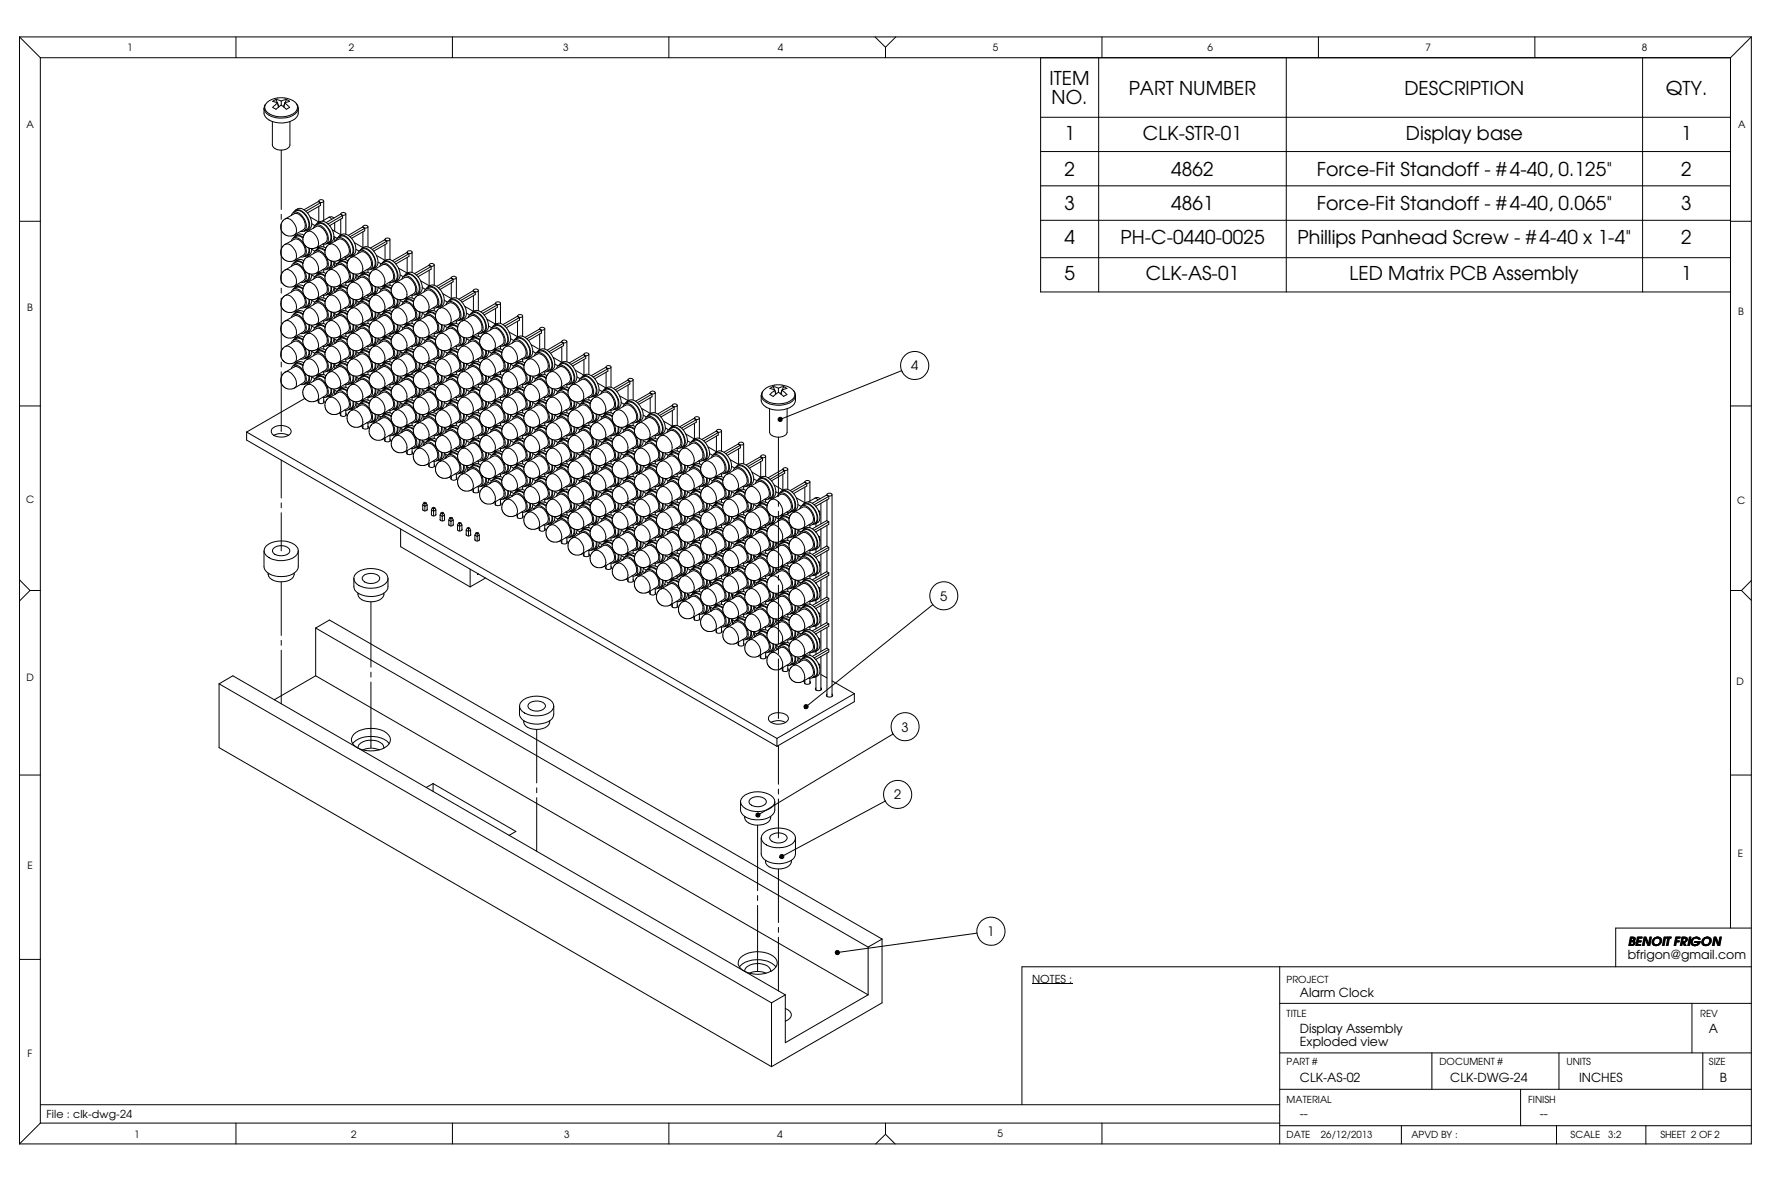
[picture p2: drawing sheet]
<svg xmlns="http://www.w3.org/2000/svg" width="457mm" height="305mm" viewBox="0 0 457 305" stroke-linecap="round" stroke-linejoin="round" font-family="sans-serif">
<defs><g id="words">
<g font-size="4.9">
<text x="270.9" y="22">ITEM</text>
<text x="271.5" y="26.8">NO.</text>
<text x="291.4" y="24.4">PART NUMBER</text>
<text x="362.5" y="24.4">DESCRIPTION</text>
<text x="430.1" y="24.4">QTY.</text>
<text x="274.8" y="36.1">1</text>
<text x="295.1" y="36.1">CLK-STR-01</text>
<text x="363" y="36.1">Display base</text>
<text x="434" y="36.1">1</text>
<text x="274.8" y="45.4">2</text>
<text x="302.4" y="45.4">4862</text>
<text x="339.9" y="45.4">Force-Fit Standoff - # 4-40, 0.125&quot;</text>
<text x="434" y="45.4">2</text>
<text x="274.8" y="54.3">3</text>
<text x="302.4" y="54.3">4861</text>
<text x="339.9" y="54.3">Force-Fit Standoff - # 4-40, 0.065&quot;</text>
<text x="434" y="54.3">3</text>
<text x="274.8" y="63">4</text>
<text x="289.3" y="63">PH-C-0440-0025</text>
<text x="334.9" y="63">Phillips Panhead Screw - # 4-40 x 1-4&quot;</text>
<text x="434" y="63">2</text>
<text x="274.8" y="72.3">5</text>
<text x="295.8" y="72.3">CLK-AS-01</text>
<text x="348.4" y="72.3">LED Matrix PCB Assembly</text>
<text x="434" y="72.3">1</text>
</g>
<g font-size="3.3">
<text x="235.2" y="95.6">4</text>
<text x="242.7" y="155">5</text>
<text x="232.7" y="188.8">3</text>
<text x="230.8" y="206.3">2</text>
<text x="254.9" y="241.6">1</text>
</g>
<g font-size="3.2">
<text x="420.3" y="244.1">BENOIT FRIGON</text>
<text x="420.2" y="247.5">bfrigon@gmail.com</text>
<text x="335.6" y="257.2">Alarm Clock</text>
<text x="335.6" y="266.5">Display Assembly</text>
<text x="335.6" y="270">Exploded view</text>
<text x="441.2" y="266.7">A</text>
<text x="335.6" y="279.4">CLK-AS-02</text>
<text x="374.4" y="279.4">CLK-DWG-24</text>
<text x="407.7" y="279.4">INCHES</text>
<text x="443.9" y="279.3">B</text>
<text x="335.6" y="288.5">--</text>
<text x="397.5" y="288.5">--</text>
</g>
<g font-size="2.8">
<text x="266.4" y="253.6">NOTES :</text>
<text x="12" y="288.6">File : clk-dwg-24</text>
</g>
<g font-size="2.6">
<text x="32.8" y="13.2">1</text>
<text x="90.1" y="13.2">2</text>
<text x="145.4" y="13.2">3</text>
<text x="200.8" y="13.2">4</text>
<text x="256.3" y="13.2">5</text>
<text x="311.7" y="13.2">6</text>
<text x="368" y="13.2">7</text>
<text x="423.8" y="13.2">8</text>
<text x="6.8" y="33">A</text>
<text x="448.7" y="33">A</text>
<text x="7" y="80.2">B</text>
<text x="448.7" y="81.2">B</text>
<text x="6.7" y="129.8">C</text>
<text x="448.4" y="130">C</text>
<text x="6.8" y="175.8">D</text>
<text x="448.3" y="176.7">D</text>
<text x="448.6" y="221.1">E</text>
<text x="7.1" y="224.3">E</text>
<text x="7.1" y="272.9">F</text>
<text x="34.6" y="293.6">1</text>
<text x="90.7" y="293.6">2</text>
<text x="145.6" y="293.6">3</text>
<text x="200.7" y="293.6">4</text>
<text x="257.5" y="293.4">5</text>
</g>
<g font-size="2.5">
<text x="332.1" y="253.6">PROJECT</text>
<text x="332.1" y="262.6">TITLE</text>
<text x="438.9" y="262.5">REV</text>
<text x="332.1" y="274.9">PART #</text>
<text x="371.6" y="274.9">DOCUMENT #</text>
<text x="404.4" y="274.9">UNITS</text>
<text x="441.2" y="274.9">SIZE</text>
<text x="332.1" y="284.6">MATERIAL</text>
<text x="394.5" y="284.6">FINISH</text>
<text x="332.1" y="293.7">DATE</text>
<text x="341" y="293.7">26/12/2013</text>
<text x="364.4" y="293.7">APVD BY :</text>
<text x="405.5" y="293.7">SCALE</text>
<text x="415.2" y="293.7">3:2</text>
<text x="428.7" y="293.7">SHEET 2 OF 2</text>
</g>
</g></defs>
<g fill="none" stroke="#000" stroke-width=".26">
<path d="M5 9.5v285.7M5 9.5h447.1M5 9.5l5.4 5.4M10.4 14.9v275M10.4 14.9h436.3M60.9 9.5v5.4M116.8 9.5v5.4M172.7 9.5v5.4M225.9 9.5l2.7 2.7M228.6 12.2v2.7M231.3 9.5l-2.7 2.7M268.6 14.9v60.5h178.1"/>
<path d="M283.6 14.9v60.5M284.5 9.5v5.4M332.1 14.9v60.5M340.4 9.5v5.4M396.2 9.5v5.4M424.1 14.9v60.5M446.7 14.9v224.6M452.1 9.5v285.7h-447.1M452.1 9.5l-5.4 5.4M68.2 27.9a2.97 2.97 0 0 0 2.9 3.7 5.2 5.2 0 0 0 5.8-1.9l.1-1.8a3.3 3.3 0 0 1-3.1 2.5 5.8 5.8 0 0 1-5.4-1.6l-.3-.8M68.5 27.1l-.3 .9M69 26.4a5.9 5.9 0 0 1 7.5 .3 1.8 1.8 0 0 1-.9 2.7 5.9 5.9 0 0 1-7-.9 1.59 1.59 0 0 1 .4-2.1z"/>
<path d="M70.3 31.4v6a2.63 2.63 0 0 0 4.3 .6l.2-.6v-6M71.2 25.7l1.4 .4M71.2 25.7l-.8 .5 1.3 .4M71.2 25.7l.4 .9M71.7 26.6l-1.3 1.1 .3 .2a.6 .6 0 0 0 1.1-.1l.8-.7M71.7 26.6l.2 1M71.7 26.8l.3 .8M72.6 26.1v1M72.6 38.7v15.4M73.4 26.8l-.2 .8M73.5 26.6l1.3 1.1-.3 .2a.57 .57 0 0 1-.6 .2 .57 .57 0 0 1-.5-.3l-.8-.7M73.5 26.6l-.2 1"/>
<path d="M73.9 25.7l.9 .5-1.3 .4M73.9 25.7l-1.3 .4M73.9 25.7l-.3 .9M76.6 26.8l.4 1.1M268.6 39.1h178.1M268.6 30.3h178.1M5 57.1h5.4M72.6 55.3v1.3M72.6 57.9v15.2M73.7 56.5l-.8 .6-.3 .7-.1 1.2 .2 .6 .6 .8 1 .5h1l.8-.3M73.7 56.5a1.81 1.81 0 0 1 2.2 1.1 2.21 2.21 0 0 1 .2 3M73.7 56.5l2.2-1.3a2.53 2.53 0 0 1 2.8 2.4 1.54 1.54 0 0 1-.4 1.7l-2.2 1.3"/>
<path d="M75.2 55.6a1.16 1.16 0 0 1 .9-.9 1.16 1.16 0 0 1 1.2 .3 3.9 3.9 0 0 1 1.6 4.2 1.03 1.03 0 0 1-1.3 .5M75.7 54.8a1.78 1.78 0 0 1 2.7 .3 3.8 3.8 0 0 1 1.2 3.7l-1.1 .8M75.8 54.8a1.24 1.24 0 0 1 2.1-.3 4.3 4.3 0 0 1 1.9 4.5l-.3 .4-.9 .2M76.3 54.2l.5-.3a2.3 2.3 0 0 1 2.8 1.3 3 3 0 0 1 .3 3.9l-.6 .4M79.4 59.8l-.7 .4-.4 .9-.1 1.1 .2 .7 .5 .6 1 .6h1.1l.7-.3M79.4 59.8l2.2-1.3a2.35 2.35 0 0 1 2.6 1.7 2.02 2.02 0 0 1-.2 2.4l-2.2 1.3a2.89 2.89 0 0 0-1.6-4.2zM80.1 56l2.2 1.3M80.5 57.7l.8 .5M80.9 58.9a1.2 1.2 0 0 1 .9-.9 1.2 1.2 0 0 1 1.2 .3 3.5 3.5 0 0 1 1.4 4.5l-.5 .2h-.6M81.4 58.1a1.78 1.78 0 0 1 2.8 .3 3.8 3.8 0 0 1 1.1 3.7l-1.1 .8M81.5 58.1a1.54 1.54 0 0 1 2.7 .1 3.6 3.6 0 0 1 1 4.5l-.9 .2M82 57.5a1.85 1.85 0 0 1 2.8 .4 4.1 4.1 0 0 1 1.2 4l-1 .8"/>
<path d="M82.3 51.9v.2M82.3 53.3v4M82.3 51.8a.65 .65 0 0 1 .7-.3 .65 .65 0 0 1 .5 .6 .67 .67 0 0 1-.7 .2 .67 .67 0 0 1-.5-.5zM82.8 52.3l-3.8 2.2M82.8 52.3v.7l-3.4 1.9M82.8 52.3l-.6-.3-3.7 2.1M83.6 51.9v5M84.9 56.1a.92 .92 0 0 1 1.3 .2M84.9 56.1l.5 .2 .2 .3M84.9 56.1l-1.7 1M85.1 58.2v.1M85.8 59.3l2.2 1.3"/>
<path d="M86.4 57.4v2.3M88 55.2v.2M88 56.6v4M88.1 55.1a.67 .67 0 0 1 .6-.3 .67 .67 0 0 1 .5 .5 .65 .65 0 0 1-.6 .3 .65 .65 0 0 1-.5-.5zM88.4 55.6l-3.7 2.2M88.4 55.6v.7l-3.3 2M88.4 55.6l-.5-.3-3.7 2.1M89.3 55.2v5.2M93.7 58.5v.1M93.7 59.9v4l-2.2-1.3M93.7 58.3a.67 .67 0 0 1 .7-.2 .67 .67 0 0 1 .5 .5 .66 .66 0 0 1-.7 .3 .66 .66 0 0 1-.5-.6zM94.1 58.9l-3.7 2.2"/>
<path d="M94.1 58.9v.7l-3.3 1.9M94.1 58.9l-.5-.3-3.7 2.1M95 58.5v5.2M268.6 48h178.1M268.6 56.9h178.1M446.7 57.1h5.4M72.5 78.3l.2 1 .8 1 .9 .3h.9l.8-.3M72.6 74.4v1.2M72.6 76.9v15.3M73.7 76.2l-.9 .9-.3 1.2M73.7 63l-.8 .6-.4 1v.9l.4 1 .6 .6 .9 .4h.9l.8-.3M73.7 69.6l-.8 .6-.3 .8-.1 1.1 .2 .7 .6 .8 1 .4 1 .1 .8-.3"/>
<path d="M73.7 76.2a1.81 1.81 0 0 1 2.2 1.2 2.23 2.23 0 0 1 .2 2.9M73.7 63a2.35 2.35 0 0 1 2.6 1.8 2.11 2.11 0 0 1-.2 2.4M73.7 69.6a2.35 2.35 0 0 1 2.6 1.8 2.11 2.11 0 0 1-.2 2.4M73.7 76.2l2.2-1.3a2.53 2.53 0 0 1 2.8 2.4 1.54 1.54 0 0 1-.4 1.8l-2.2 1.2M73.7 63l2.2-1.2a2.24 2.24 0 0 1 2.6 1.7 1.87 1.87 0 0 1-.2 2.4l-2.2 1.3M73.7 69.6l2.2-1.3a2.35 2.35 0 0 1 2.6 1.8 1.94 1.94 0 0 1-.2 2.4l-2.2 1.3M75.2 75.4a1.16 1.16 0 0 1 .9-1 1.16 1.16 0 0 1 1.2 .4 3.9 3.9 0 0 1 1.6 4.2 1.03 1.03 0 0 1-1.3 .5M75.2 62.2a1.16 1.16 0 0 1 .9-.9 1.16 1.16 0 0 1 1.2 .3 3.9 3.9 0 0 1 1.6 4.2 1.03 1.03 0 0 1-1.3 .5M75.2 68.7a1.17 1.17 0 0 1 .9-.8 1.17 1.17 0 0 1 1.2 .3 3.8 3.8 0 0 1 1.6 4.1 1.13 1.13 0 0 1-1.3 .6M75.7 74.6a1.73 1.73 0 0 1 2.5 0M75.7 61.4a1.65 1.65 0 0 1 2.5 .1M75.7 68l.7-.4a1.5 1.5 0 0 1 1.8 .5"/>
<path d="M78.3 74.5a1.47 1.47 0 0 0-2.5 0M78.3 61.3a1.42 1.42 0 0 0-2.5 .1M78.3 67.9a1.45 1.45 0 0 0-2.5 0M78.5 73.9a1.71 1.71 0 0 0-2.2 .1M78.5 60.7a1.71 1.71 0 0 0-2.2 .1M78.5 67.3a1.65 1.65 0 0 0-2.2 .1M79.4 72.9l-.8 .6-.4 .8v1.1l.2 .8 .5 .6 1 .5h1.1l.7-.3M79.4 79.5l-.7 .5-.4 .9-.1 1.1 .2 .7 .5 .6 1 .6h1.1l.7-.3M79.4 66.3l-.8 .6-.4 .8v1.1l.2 .8 .5 .5 1 .6h1.1l.7-.3M79.4 72.9l2.2-1.3a2.35 2.35 0 0 1 2.6 1.8 2.02 2.02 0 0 1-.2 2.4l-2.2 1.2a2.85 2.85 0 0 0-1.6-4.1zM79.4 79.5l2.2-1.3a2.35 2.35 0 0 1 2.6 1.8 1.94 1.94 0 0 1-.2 2.3l-2.2 1.4a2.89 2.89 0 0 0-1.6-4.2zM79.4 66.3l2.2-1.2a2.26 2.26 0 0 1 2.6 1.7 2.02 2.02 0 0 1-.2 2.4l-2.2 1.3a2.89 2.89 0 0 0-1.6-4.2z"/>
<path d="M79.7 77.2a1.74 1.74 0 0 1-1.2 2.2M79.7 64.1a1.72 1.72 0 0 1-1.2 2.1M79.7 70.6a1.74 1.74 0 0 1-1.2 2.2M79.9 77.3a1.49 1.49 0 0 1-1.3 2.1M79.9 64.1a1.47 1.47 0 0 1-1.3 2.1M79.9 70.7a1.47 1.47 0 0 1-1.3 2.1M80.5 77.4a1.62 1.62 0 0 1-1.2 1.8M80.5 64.2a1.62 1.62 0 0 1-1.2 1.8M80.5 70.8a1.69 1.69 0 0 1-1.2 1.8M80.5 71l.8 .4M80.5 64.3l.8 .5M80.5 77.5l.8 .5"/>
<path d="M80.9 72.1a1.24 1.24 0 0 1 2.1-.6 3.5 3.5 0 0 1 1.4 4.5l-1.1 .2M80.9 78.7a1.2 1.2 0 0 1 .9-1 1.2 1.2 0 0 1 1.2 .4 3.5 3.5 0 0 1 1.4 4.5l-.5 .2h-.6M80.9 65.4a1.21 1.21 0 0 1 2.1-.5 3.5 3.5 0 0 1 1.4 4.5l-.5 .2h-.6M81.4 71.3a1.73 1.73 0 0 1 2.5 0M81.4 77.9a1.73 1.73 0 0 1 2.5 0M81.4 64.7a1.65 1.65 0 0 1 2.5 .1M82 70.3l.3 .2M82 63.8l.3 .1M82 76.9l.3 .2M82.3 63.6v.3M82.3 70.2v.3M82.3 76.8v.3"/>
<path d="M83.6 63.1v.6M83.6 69.6v.7M83.6 76.2v.7M83.9 71.7l.3 1.2 .9 .9 .7 .2h.9l.7-.3M83.9 65.1l.3 1.2 .9 .9 .7 .2h.9l.7-.3M83.9 71.2a1.44 1.44 0 0 0-2.4 0M83.9 77.8a1.39 1.39 0 0 0-2.4 .1M83.9 64.6a1.41 1.41 0 0 0-2.4 0M84.2 70.6a1.59 1.59 0 0 0-2.2 .1M84.2 77.2a1.65 1.65 0 0 0-2.2 .1M84.2 64a1.59 1.59 0 0 0-2.2 .1M85.1 69.6l-.9 .8-.3 1.3"/>
<path d="M85.1 63l-.9 .8-.3 1.3M85.1 76.2l-.6 .5-.5 .9-.1 1.1 .3 .7 .4 .6 1 .6h1.1l.7-.3M85.1 69.6l2.2-1.3a2.35 2.35 0 0 1 2.6 1.8 1.94 1.94 0 0 1-.2 2.4l-2.2 1.3a2.2 2.2 0 0 0-.2-3 2.15 2.15 0 0 0-2.2-1.2zM85.1 63l2.2-1.2a2.24 2.24 0 0 1 2.6 1.7 1.87 1.87 0 0 1-.2 2.4l-2.2 1.3a2.15 2.15 0 0 0-.2-3 2.1 2.1 0 0 0-2.2-1.2zM85.1 76.2l2.2-1.3a2.8 2.8 0 0 1 2.8 3.6l-.4 .6-2.2 1.2a2.15 2.15 0 0 0-.2-2.9 2 2 0 0 0-2.2-1.2zM85.1 62.7v.3M85.1 69.3v.3M85.1 75.9v.3M85.4 73.9a1.72 1.72 0 0 1-1.2 2.2M85.4 67.4a1.7 1.7 0 0 1-1.2 2.1M85.6 74v.9a1.16 1.16 0 0 1-1.3 1.2M85.6 67.4a1.59 1.59 0 0 1-.9 2.1h-.4"/>
<path d="M86.2 74.1a1.69 1.69 0 0 1-1.2 1.8M86.2 67.5a1.69 1.69 0 0 1-1.2 1.8M86.2 74.2l.8 .5M86.2 61l.8 .5M86.2 67.6l.8 .5M86.4 61.2v1.1M86.4 67.8v1.1M86.4 74.4v1.1M86.6 68.7a1.18 1.18 0 0 1 2-.5 3.4 3.4 0 0 1 1.4 4.5l-1 .2M86.6 62.2a1.17 1.17 0 0 1 .9-.9 1.17 1.17 0 0 1 1.1 .3 4.1 4.1 0 0 1 1.7 4.2 1.07 1.07 0 0 1-1.3 .5M86.6 75.4a1.17 1.17 0 0 1 .9-1 1.17 1.17 0 0 1 1.1 .4 4.1 4.1 0 0 1 1.7 4.2 1.07 1.07 0 0 1-1.3 .5M87.1 68a1.69 1.69 0 0 1 2.5 .1"/>
<path d="M87.1 61.4a1.75 1.75 0 0 1 2.8 .3 3.3 3.3 0 0 1 .8 4l-.8 .5M87.1 74.6a1.74 1.74 0 0 1 2.5 0M87.2 61.4a1.32 1.32 0 0 1 2.2-.4 4.4 4.4 0 0 1 1.7 4.5l-.3 .5-.8 .2M87.7 60.8a1.8 1.8 0 0 1 2.8 .4 3.6 3.6 0 0 1 .9 4.4l-.7 .4M87.7 73.6l.3 .2M87.7 67.1l.3 .1M88 66.9v.3M88 73.5v.3M89.3 66.3v.4M89.3 72.9v.7M89.3 79.5v.7M89.6 75l.3 1.2 .9 .9 .7 .2h.9l.8-.3"/>
<path d="M89.6 68.4l.3 1.2 .9 .9 .7 .2h.9l.7-.3M89.7 67.9a1.48 1.48 0 0 0-2.5 0M89.7 74.5a1.48 1.48 0 0 0-2.5 0M89.9 67.3a1.59 1.59 0 0 0-2.2 .1M89.9 73.9a1.65 1.65 0 0 0-2.2 .1M90.2 66.2l-1.3 .7M90.8 79.5l-.6 .5-.5 .9-.1 1.1 .3 .7 .4 .6 1.1 .6h1l.7-.3M90.8 72.9l-.8 .8-.4 1.3M90.8 66.3l-.8 .8-.4 1.3M90.8 79.5l2.2-1.3a2.53 2.53 0 0 1 2.8 2.4 1.43 1.43 0 0 1-.4 1.7l-2.2 1.4a2.15 2.15 0 0 0-.2-3 2 2 0 0 0-2.2-1.2zM90.8 72.9a2.53 2.53 0 0 1 2.8 2.5 1.43 1.43 0 0 1-.4 1.6M90.8 66.3l2.2-1.2a2.26 2.26 0 0 1 2.6 1.7 1.94 1.94 0 0 1-.2 2.4l-2.2 1.3a2.2 2.2 0 0 0-.2-3 2.15 2.15 0 0 0-2.2-1.2z"/>
<path d="M90.8 72.9l2.2-1.3a2.53 2.53 0 0 1 2.8 2.4 1.54 1.54 0 0 1-.4 1.8l-2.2 1.2M90.8 66l.3 .2M90.8 72.6v.3M90.8 79.2v.3M91.1 65.8l.5 .1M91.1 70.6a1.66 1.66 0 0 1-1.2 2.2M91.1 77.2a1.66 1.66 0 0 1-1.2 2.2M91.3 70.7a1.47 1.47 0 0 1-1.3 2.1M91.3 77.3a1.44 1.44 0 0 1-1.3 2M91.9 70.8a1.69 1.69 0 0 1-1.2 1.8M91.9 77.4a1.62 1.62 0 0 1-1.2 1.8M91.9 77.5l.8 .5"/>
<path d="M91.9 64.3l.8 .5M91.9 71l.8 .4M92.1 71.1v1.1M92.1 77.6v1.1M92.3 78.7a1.16 1.16 0 0 1 .9-1 1.16 1.16 0 0 1 1.2 .4 4.1 4.1 0 0 1 1.7 4.2 1.07 1.07 0 0 1-1.4 .5M92.3 72.1a1.19 1.19 0 0 1 2.1-.6 3.4 3.4 0 0 1 1.4 4.5l-1.1 .2M92.3 65.4a1.17 1.17 0 0 1 .9-.8 1.17 1.17 0 0 1 1.2 .3 3.4 3.4 0 0 1 1.4 4.5l-.4 .2h-.7M92.8 77.9a1.65 1.65 0 0 1 2.5 0M92.8 71.3a1.74 1.74 0 0 1 2.5 0M92.8 64.7a1.71 1.71 0 0 1 2.7 .3 3.2 3.2 0 0 1 .9 4l-.8 .5M92.9 64.6a1.32 1.32 0 0 1 2.1-.3 4.3 4.3 0 0 1 1.9 4.5l-.8 .7h-.4M93.4 64.1a1.85 1.85 0 0 1 2.8 .4 4.1 4.1 0 0 1 1.2 4l-1 .8"/>
<path d="M93.7 70.2v.3l-.3-.2M93.7 76.8v.2l-.3-.1M95 69.6v.7M95 76.2v.4M95.3 78.3l.2 1 .8 1 .9 .3h.9l.8-.3M95.4 77.8a1.43 1.43 0 0 0-2.5 .1M95.4 71.2a1.48 1.48 0 0 0-2.5 0M95.6 77.2a1.71 1.71 0 0 0-2.2 .1M95.6 70.6a1.65 1.65 0 0 0-2.2 .1M95.9 76.1l-1.3 .7M96.5 76.2l-.9 .9-.3 1.2M96.5 69.6l-.7 .6-.4 .8-.1 1.1 .2 .7 .6 .8 1 .4 1 .1 .8-.3"/>
<path d="M96.5 76.2a2.24 2.24 0 0 1 2.6 1.8 1.88 1.88 0 0 1-.2 2.3M96.5 69.6a2.53 2.53 0 0 1 2.8 2.5 1.54 1.54 0 0 1-.4 1.7M96.5 76.2l2.3-1.3a2.53 2.53 0 0 1 2.8 2.4 1.54 1.54 0 0 1-.5 1.8l-2.2 1.2M96.5 69.6l2.3-1.3a2.35 2.35 0 0 1 2.5 1.8 1.94 1.94 0 0 1-.2 2.4l-2.2 1.3M96.6 75.9l.2 .1M96.8 75.7l.4 .1M96.8 73.9a1.66 1.66 0 0 1-1.2 2.2M97 74a1.47 1.47 0 0 1-1.3 2.1M97.2 65.9l2.2 1.3M97.6 74.1a1.82 1.82 0 0 1-1.2 1.8M97.6 67.6l.8 .5M97.6 74.2l.8 .5"/>
<path d="M98 75.4a1.16 1.16 0 0 1 .9-1 1.16 1.16 0 0 1 1.2 .4 3.9 3.9 0 0 1 1.6 4.2 1 1 0 0 1-1.3 .5M98 68.7a1.17 1.17 0 0 1 .9-.8 1.17 1.17 0 0 1 1.2 .3 3.8 3.8 0 0 1 1.6 4.1 1.09 1.09 0 0 1-1.3 .6M98.6 74.6a1.73 1.73 0 0 1 2.4 0M98.6 68l.6-.4a2.07 2.07 0 0 1 2.5 1.2 2.7 2.7 0 0 1 .3 3.6l-.7 .4M98.6 67.9a1.29 1.29 0 0 1 2.2-.3 4.3 4.3 0 0 1 1.8 4.5l-.3 .4-.9 .3M99.1 67.4l.6-.3a2.17 2.17 0 0 1 2.7 1.3 2.96 2.96 0 0 1 .3 3.9l-.6 .3M99.1 73.6l.3 .2M99.4 61.8v.1M99.4 63.1v4.1M99.4 73.5v.3M99.4 61.6a.67 .67 0 0 1 .7-.2 .67 .67 0 0 1 .5 .5l-.8 .2-.4-.2zM99.9 62.2l-.6-.3-3.7 2.1"/>
<path d="M99.9 62.2l-3.8 2.2M99.9 62.2v.7l-3.4 1.9M100.7 61.8v5.2M100.7 72.9v.7M100.7 79.5v.7M101 75l.3 1.2 .9 .9 .7 .2h.9l.8-.3M101.1 74.5a1.48 1.48 0 0 0-2.5 0M101.3 73.9a1.65 1.65 0 0 0-2.2 .1M102.2 79.5l-.9 .7-.3 1.4M102.2 72.9l-.9 .8-.3 1.3M102.2 79.5l2.2-1.3a2.2 2.2 0 0 1 2.6 1.8 1.94 1.94 0 0 1-.2 2.3l-2.2 1.4a2.23 2.23 0 0 0-.2-3 2.1 2.1 0 0 0-2.2-1.2zM102.2 72.9l2.2-1.3a2.3 2.3 0 0 1 2.6 1.8 2.02 2.02 0 0 1-.2 2.4l-2.2 1.2a2.21 2.21 0 0 0-.2-2.9 2 2 0 0 0-2.2-1.2z"/>
<path d="M102.5 77.2a1.74 1.74 0 0 1-1.2 2.2M102.7 77.3a1.47 1.47 0 0 1-1.3 2M103.3 77.4a1.62 1.62 0 0 1-1.2 1.8M103.3 71l.8 .4M103.3 77.5l.8 .5M103.8 78.7a1.16 1.16 0 0 1 .8-1 1.16 1.16 0 0 1 1.2 .4 3.9 3.9 0 0 1 1.6 4.2 1.03 1.03 0 0 1-1.3 .5M103.8 72.1a1.16 1.16 0 0 1 .8-1 1.16 1.16 0 0 1 1.2 .4 3.9 3.9 0 0 1 1.6 4.1 1.03 1.03 0 0 1-1.3 .6M104.3 77.9a1.65 1.65 0 0 1 2.5 0M104.3 71.3a1.78 1.78 0 0 1 2.7 .2 3.8 3.8 0 0 1 1.1 3.8l-1.1 .8M104.4 71.2a1.24 1.24 0 0 1 2.1-.2 4.3 4.3 0 0 1 1.8 4.4l-.3 .4-.9 .3M104.8 70.7a1.85 1.85 0 0 1 2.8 .4 4.1 4.1 0 0 1 1.2 4l-1 .8M105.1 65.1v.1"/>
<path d="M105.1 66.4v4.1l-2.2-1.3M105.1 76.8v.2l-.2-.1M105.2 64.9l.8-.2 .4 .4-.2 .3h-.7l-.3-.2zM105.6 65.5l-.6-.3-3.7 2.1M105.6 65.5l-3.8 2.2M105.6 65.5v.7l-3.4 1.9M106.4 65.1v5.2M106.4 76.2v.7M106.8 77.8a1.39 1.39 0 0 0-2.4 .1M107 77.2a1.66 1.66 0 0 0-2.2 .1M107.9 76.2l-.6 .5-.5 .9-.1 1.1 .3 .7 .4 .6 1.1 .6h1l.7-.3M107.9 76.2l2.3-1.3a2.53 2.53 0 0 1 2.7 2.4 1.43 1.43 0 0 1-.4 1.7l-2.2 1.3a2.15 2.15 0 0 0-.1-2.9 2 2 0 0 0-2.3-1.2z"/>
<path d="M108.6 72.5l2.3 1.3M109 74.2l.8 .5M109.4 75.4a1.17 1.17 0 0 1 .9-1 1.17 1.17 0 0 1 1.2 .4 4.1 4.1 0 0 1 1.7 4.2 1.03 1.03 0 0 1-1.4 .5M109.9 74.6a1.83 1.83 0 0 1 2.8 .2 3.8 3.8 0 0 1 1.1 3.8l-1.1 .8M110.1 74.5a1.54 1.54 0 0 1 2.6 .2 4.1 4.1 0 0 1 1.3 4l-.3 .4-.9 .2M110.5 74a1.8 1.8 0 0 1 2.8 .4 3.6 3.6 0 0 1 1 4.4l-.8 .4M110.8 68.4v.1M110.8 69.7v4.1M110.9 68.2a.65 .65 0 0 1 .7-.2 .65 .65 0 0 1 .5 .5 .67 .67 0 0 1-.7 .3 .67 .67 0 0 1-.5-.6zM111.3 68.8l-3.8 2.2M111.3 68.8v.7l-3.4 1.9M111.3 68.8l-.6-.3-3.7 2.1"/>
<path d="M112.1 68.4v5.2M112.1 79.5v.7M113.6 79.5l-.8 .7-.4 1.4M113.6 79.5l2.3-1.3a2.24 2.24 0 0 1 2.5 1.8 1.87 1.87 0 0 1-.2 2.3l-2.2 1.4a2.15 2.15 0 0 0-.1-3 2.1 2.1 0 0 0-2.3-1.2zM114.3 75.8l2.2 1.3M114.7 77.5l.8 .5M115.1 78.7a1.16 1.16 0 0 1 .9-1 1.16 1.16 0 0 1 1.2 .4 3.4 3.4 0 0 1 1.4 4.5l-.4 .2h-.7M115.7 77.9a1.75 1.75 0 0 1 2.7 .2 3.3 3.3 0 0 1 .9 4.1l-.9 .5M115.7 77.9a1.29 1.29 0 0 1 2.2-.4 4.3 4.3 0 0 1 1.8 4.5l-.3 .4-.9 .2M116.2 77.3a1.85 1.85 0 0 1 2.8 .4 4 4 0 0 1 1.3 4l-1 .8M116.5 71.7v.1M116.5 73v4"/>
<path d="M116.5 71.5a.69 .69 0 0 1 .7-.2 .69 .69 0 0 1 .6 .5 .69 .69 0 0 1-.7 .3 .69 .69 0 0 1-.6-.6zM117 72.1l-3.8 2.2M117 72.1v.6l-3.4 2M117 72.1l-.6-.3-3.7 2.1M117.8 71.7v5.2M120 79.1l2.3 1.3M122.2 75v.1M122.2 76.3v4M122.3 74.8a.67 .67 0 0 1 .6-.2 .67 .67 0 0 1 .5 .5 .65 .65 0 0 1-.7 .3 .65 .65 0 0 1-.4-.6zM122.7 75.4l-3.8 2.2M122.7 75.4v.6l-3.4 2M122.7 75.4l-.6-.3-3.7 2.1"/>
<path d="M123.5 75v5.2M127.9 78.3v.1M127.9 79.6v4.1M128 78.1a.67 .67 0 0 1 .7-.2 .67 .67 0 0 1 .5 .5l-.9 .2-.3-.2zM128.4 78.7l-3.8 2.2M128.4 78.7v.6l-3.4 2M128.4 78.7l-.6-.3-3.7 2.1M129.2 78.3v5.2M268.6 66.5h178.1M72.5 98l.2 1.1 .8 .9 .9 .4h.9l.8-.3M72.6 93.4v1.3M72.6 96v15.3"/>
<path d="M73.7 82.8l-.8 .6-.4 .9v1l.4 .9 .6 .7 .9 .3h.9l.8-.2M73.7 89.4l-.8 .6-.3 .8-.1 1.1 .2 .6 .6 .8 1 .5 1 .1 .8-.3M73.7 96l-.9 .9-.3 1.1M73.7 82.8a2.35 2.35 0 0 1 2.6 1.8 2.11 2.11 0 0 1-.2 2.4M73.7 89.4l2.2-1.3a2.53 2.53 0 0 1 2.8 2.4 1.47 1.47 0 0 1-.4 1.7l-2.2 1.3a2.21 2.21 0 0 0-.2-2.9 2.05 2.05 0 0 0-2.2-1.2zM73.7 96a1.69 1.69 0 0 1 2.2 1.2 2.23 2.23 0 0 1 .2 2.9M73.7 82.8l2.2-1.3a2.24 2.24 0 0 1 2.6 1.8 1.88 1.88 0 0 1-.2 2.3l-2.2 1.4M73.7 96l2.2-1.3a2.53 2.53 0 0 1 2.8 2.4 1.43 1.43 0 0 1-.4 1.7l-2.2 1.3M75.2 81.9a1.17 1.17 0 0 1 .9-.9 1.17 1.17 0 0 1 1.2 .4 3.8 3.8 0 0 1 1.6 4.1 1.01 1.01 0 0 1-1.3 .6M75.2 88.5a1.19 1.19 0 0 1 2.1-.5 3.9 3.9 0 0 1 1.6 4.1 1.13 1.13 0 0 1-1.3 .6M75.2 95.1a1.16 1.16 0 0 1 .9-.9 1.16 1.16 0 0 1 1.2 .4 3.9 3.9 0 0 1 1.6 4.1 1.03 1.03 0 0 1-1.3 .5M75.7 81.2a1.65 1.65 0 0 1 2.5 0"/>
<path d="M75.7 87.8a1.73 1.73 0 0 1 2.5 0M75.7 94.4a1.73 1.73 0 0 1 2.5 0M78.3 81.1a1.45 1.45 0 0 0-2.5 0M78.3 87.6a1.47 1.47 0 0 0-2.5 .1M78.3 94.2a1.42 1.42 0 0 0-2.5 .1M78.5 80.5a1.71 1.71 0 0 0-2.2 .1M78.5 87.1a1.65 1.65 0 0 0-2.2 .1M78.5 93.6a1.71 1.71 0 0 0-2.2 .2M79.4 86.1l-.8 .6-.4 .8v1.1l.2 .7 .5 .6 1 .6h1.1l.7-.3M79.4 99.3l-.8 .6-.4 .7v1.2l.2 .7 .5 .6 1 .5 1.1 .1 .7-.3M79.4 92.7l-.8 .6-.4 .8v1.1l.2 .7 .5 .6 1 .6h1.1l.7-.3M79.4 86.1a2.53 2.53 0 0 1 2.8 2.4 1.64 1.64 0 0 1-.4 1.8"/>
<path d="M79.4 99.3a2.35 2.35 0 0 1 2.6 1.7 2.02 2.02 0 0 1-.2 2.4M79.4 92.7l2.2-1.3a2.35 2.35 0 0 1 2.6 1.8 2.02 2.02 0 0 1-.2 2.3l-2.2 1.3a2.85 2.85 0 0 0-1.6-4.1zM79.4 86.1l2.2-1.3a2.26 2.26 0 0 1 2.6 1.8 2.02 2.02 0 0 1-.2 2.3l-2.2 1.4M79.4 99.3l2.2-1.3a2.24 2.24 0 0 1 2.6 1.8 1.96 1.96 0 0 1-.2 2.3l-2.2 1.3M79.7 83.8a1.72 1.72 0 0 1-1.2 2.2M79.7 90.4a1.74 1.74 0 0 1-1.2 2.2M79.7 97a1.79 1.79 0 0 1-1.2 2.2M79.9 83.9a1.47 1.47 0 0 1-1.3 2M79.9 90.5a1.47 1.47 0 0 1-1.3 2M79.9 97a1.47 1.47 0 0 1-1.3 2.1M80.5 83.9a1.69 1.69 0 0 1-1.2 1.9M80.5 90.6a1.69 1.69 0 0 1-1.2 1.8"/>
<path d="M80.5 97.2a1.62 1.62 0 0 1-1.2 1.8M80.5 97.3l.8 .4M80.5 84.1l.8 .5M80.5 90.7l.8 .4M80.9 85.2a1.21 1.21 0 0 1 2.1-.5 3.5 3.5 0 0 1 1.4 4.5l-.5 .2h-.6M80.9 98.4a1.2 1.2 0 0 1 .9-.9 1.2 1.2 0 0 1 1.2 .4 3.5 3.5 0 0 1 1.4 4.5l-.5 .2-.6-.1M80.9 91.8a1.2 1.2 0 0 1 .9-.9 1.2 1.2 0 0 1 1.2 .4 3.5 3.5 0 0 1 1.4 4.5l-1.1 .1M81.4 84.5l.7-.4a1.5 1.5 0 0 1 1.8 .4M81.4 97.7a1.65 1.65 0 0 1 2.5 0M81.4 91.1a1.73 1.73 0 0 1 2.5 0M82 96.7l.3 .2M82 83.5l.3 .2"/>
<path d="M82 90.1l.3 .2M82.3 83.4v.3M82.3 90v.3M82.3 96.5v.3M83.6 82.8v.7M83.6 89.4v.7M83.6 96v.6M83.9 91.5l.3 1.1 .9 1 .7 .2h.9l.8-.3M83.9 84.9l.3 1.1 .9 1 .7 .2h.9l.7-.3M83.9 84.4a1.41 1.41 0 0 0-2.4 0M83.9 97.5a1.41 1.41 0 0 0-2.4 .1M83.9 90.9a1.44 1.44 0 0 0-2.4 .1"/>
<path d="M84.2 83.8a1.59 1.59 0 0 0-2.2 .1M84.2 96.9a1.65 1.65 0 0 0-2.2 .2M84.2 90.3a1.65 1.65 0 0 0-2.2 .2M85.1 89.4l-.9 .7-.3 1.4M85.1 82.8l-.9 .7-.3 1.4M85.1 96l-.6 .5-.5 .8-.1 1.2 .3 .7 .4 .6 1 .5 1.1 .1 .7-.3M85.1 89.4a2.53 2.53 0 0 1 2.8 2.4 1.43 1.43 0 0 1-.4 1.7M85.1 82.8l2.2-1.3a2.24 2.24 0 0 1 2.6 1.8 1.88 1.88 0 0 1-.2 2.3l-2.2 1.4a2.2 2.2 0 0 0-.2-3.1 2.15 2.15 0 0 0-2.2-1.1zM85.1 96l2.2-1.3a2.53 2.53 0 0 1 2.8 2.4 1.43 1.43 0 0 1-.4 1.7l-2.2 1.3a2.15 2.15 0 0 0-.2-2.9 2 2 0 0 0-2.2-1.2zM85.1 89.4l2.2-1.3a2.53 2.53 0 0 1 2.8 2.4 1.47 1.47 0 0 1-.4 1.7l-2.2 1.3M85.1 82.4v.4M85.1 89v.4"/>
<path d="M85.1 95.6v.4M85.4 80.5a1.7 1.7 0 0 1-1.2 2.2M85.4 87.1a1.72 1.72 0 0 1-1.2 2.2M85.4 93.7a1.72 1.72 0 0 1-1.2 2.2M85.6 80.6a1.59 1.59 0 0 1-.9 2h-.4M85.6 87.2v.9a1.16 1.16 0 0 1-1.3 1.1M85.6 93.7v.9a1.16 1.16 0 0 1-1.3 1.2M86.2 80.7a1.62 1.62 0 0 1-1.2 1.8M86.2 87.2a1.69 1.69 0 0 1-1.2 1.9M86.2 93.9a1.62 1.62 0 0 1-1.2 1.8M86.2 87.4l.8 .5M86.2 80.8l.8 .5"/>
<path d="M86.2 94l.8 .4M86.4 80.9v1.1M86.4 87.5v1.1M86.4 94.1v1.1M86.6 88.5a1.21 1.21 0 0 1 2-.5 3.4 3.4 0 0 1 1.4 4.5l-1 .2M86.6 81.9a1.18 1.18 0 0 1 2-.5 3.4 3.4 0 0 1 1.4 4.5l-.3 .2h-.7M86.6 95.1a1.17 1.17 0 0 1 .9-.9 1.17 1.17 0 0 1 1.1 .4 4.1 4.1 0 0 1 1.7 4.1 1.07 1.07 0 0 1-1.3 .5M87.1 87.8a1.74 1.74 0 0 1 2.5 0M87.1 81.2a1.65 1.65 0 0 1 2.5 0M87.1 94.4a1.74 1.74 0 0 1 2.5 0M87.7 100l.3 .2M87.7 86.8l.3 .2"/>
<path d="M87.7 80.2l.3 .2M87.7 93.4l.3 .2M88 80.1v.2M88 86.7v.3M88 93.2v.4M88 99.8v.3M89.3 86.1v.7M89.3 92.7v.7M89.3 99.3v.6M89.6 88.2l.3 1.1 .9 1 .7 .2h.9l.7-.3M89.7 87.6a1.48 1.48 0 0 0-2.5 .1M89.7 81.1a1.46 1.46 0 0 0-2.5 0"/>
<path d="M89.7 94.2a1.43 1.43 0 0 0-2.5 .1M89.9 87.1a1.59 1.59 0 0 0-2.2 .1M89.9 80.5a1.65 1.65 0 0 0-2.2 .1M89.9 93.6a1.65 1.65 0 0 0-2.2 .2M90.8 86.1l-.8 .7-.4 1.4M90.8 99.3l-.8 .7-.4 1.3M90.8 92.7l-.6 .5-.5 .8-.1 1.2 .3 .7 .4 .6 1.1 .5 1 .1 .7-.3M90.8 86.1l2.2-1.3a2.35 2.35 0 0 1 2.6 1.8 1.94 1.94 0 0 1-.2 2.3l-2.2 1.4a2.2 2.2 0 0 0-.2-3.1 2.15 2.15 0 0 0-2.2-1.1zM90.8 99.3l2.2-1.3a2.24 2.24 0 0 1 2.6 1.8 1.88 1.88 0 0 1-.2 2.3l-2.2 1.3a2.15 2.15 0 0 0-.2-2.9 2.1 2.1 0 0 0-2.2-1.2zM90.8 92.7l2.2-1.3a2.8 2.8 0 0 1 2.8 3.6l-.4 .5-2.2 1.3a2.15 2.15 0 0 0-.2-2.9 2 2 0 0 0-2.2-1.2zM90.8 85.7v.4M90.8 92.3v.4"/>
<path d="M90.8 98.9v.4M91.1 90.4a1.66 1.66 0 0 1-1.2 2.2M91.1 83.8a1.64 1.64 0 0 1-1.2 2.2M91.1 97a1.7 1.7 0 0 1-1.2 2.2M91.3 90.5a1.47 1.47 0 0 1-1.3 2M91.3 83.9a1.47 1.47 0 0 1-1.3 2M91.3 97a1.47 1.47 0 0 1-1.3 2.1M91.9 90.6a1.69 1.69 0 0 1-1.2 1.8M91.9 83.9a1.69 1.69 0 0 1-1.2 1.9M91.9 97.2a1.62 1.62 0 0 1-1.2 1.8M91.9 90.7l.8 .4M91.9 84.1l.8 .5"/>
<path d="M91.9 97.3l.8 .4M92.1 84.2v1.1M92.1 90.8v1.1M92.1 97.4v1.1M92.3 85.2a1.17 1.17 0 0 1 .9-.9 1.17 1.17 0 0 1 1.2 .4 3.4 3.4 0 0 1 1.4 4.5l-1.1 .2M92.3 98.4a1.16 1.16 0 0 1 .9-.9 1.16 1.16 0 0 1 1.2 .4 3.4 3.4 0 0 1 1.4 4.5l-.4 .2-.7-.1M92.3 91.8a1.16 1.16 0 0 1 .9-.9 1.16 1.16 0 0 1 1.2 .4 4.1 4.1 0 0 1 1.7 4.1 1.07 1.07 0 0 1-1.4 .5M92.8 84.5l.7-.4a1.51 1.51 0 0 1 1.8 .4M92.8 97.7a1.65 1.65 0 0 1 2.5 0M92.8 91.1a1.74 1.74 0 0 1 2.5 0M93.4 83.5l.3 .2M93.4 96.7l.3 .2"/>
<path d="M93.7 83.4v.3M93.7 90v.3l-.3-.2M93.7 96.5v.3M95 82.8v.7M95 89.4v.7M95 96v.6M95.3 98l.2 1.1 .8 .9 .9 .4h.9l.8-.3M95.4 84.4a1.46 1.46 0 0 0-2.5 0M95.4 97.5a1.46 1.46 0 0 0-2.5 .1M95.4 90.9a1.48 1.48 0 0 0-2.5 .1M95.6 83.8a1.65 1.65 0 0 0-2.2 .1M95.6 96.9a1.71 1.71 0 0 0-2.2 .2"/>
<path d="M95.6 90.3a1.71 1.71 0 0 0-2.2 .2M96.5 96l-.9 .9-.3 1.1M96.5 89.4l-.7 .6-.4 .8-.1 1.1 .2 .6 .6 .8 1 .5 1 .1 .8-.3M96.5 82.8l-.7 .6-.5 .9v1l.4 .9 .6 .7 .9 .3h.9l.8-.2M96.5 96a2.26 2.26 0 0 1 2.6 1.7 1.94 1.94 0 0 1-.2 2.4M96.5 89.4l2.3-1.3a2.53 2.53 0 0 1 2.8 2.4 1.47 1.47 0 0 1-.5 1.7l-2.2 1.3a2.13 2.13 0 0 0-.1-2.9 2.15 2.15 0 0 0-2.3-1.2zM96.5 82.8a2.53 2.53 0 0 1 2.8 2.4 1.47 1.47 0 0 1-.4 1.8M96.5 96l2.3-1.3a2.53 2.53 0 0 1 2.8 2.4 1.43 1.43 0 0 1-.5 1.7l-2.2 1.3M96.5 82.8l2.3-1.3a2.24 2.24 0 0 1 2.5 1.8 1.88 1.88 0 0 1-.2 2.3l-2.2 1.4M96.6 82.4v.4M96.6 89v.4M96.6 95.6v.4"/>
<path d="M96.8 87.1a1.66 1.66 0 0 1-1.2 2.2M96.8 80.5a1.64 1.64 0 0 1-1.2 2.2M96.8 93.7a1.66 1.66 0 0 1-1.2 2.2M97 87.2a1.47 1.47 0 0 1-1.3 2M97 80.6a1.47 1.47 0 0 1-1.3 2M97 93.7a1.49 1.49 0 0 1-1.3 2.1M97.6 87.2a1.82 1.82 0 0 1-1.2 1.9M97.6 80.7a1.74 1.74 0 0 1-1.2 1.8M97.6 93.9a1.74 1.74 0 0 1-1.2 1.8M97.6 80.8l.8 .5M97.6 94l.8 .4M97.6 87.4l.8 .5"/>
<path d="M97.8 80.9v1.1M97.8 87.5v1.1M97.8 94.1v1.1M98 95.1a1.16 1.16 0 0 1 .9-.9 1.16 1.16 0 0 1 1.2 .4 3.9 3.9 0 0 1 1.6 4.1 1 1 0 0 1-1.3 .5M98 88.5a1.19 1.19 0 0 1 2.1-.5 3.9 3.9 0 0 1 1.6 4.1 1.09 1.09 0 0 1-1.3 .6M98 81.9a1.17 1.17 0 0 1 .9-.9 1.17 1.17 0 0 1 1.2 .4 3.8 3.8 0 0 1 1.6 4.1 .98 .98 0 0 1-1.3 .6M98.6 94.4a1.73 1.73 0 0 1 2.4 0M98.6 87.8a1.73 1.73 0 0 1 2.4 0M98.6 81.2a1.65 1.65 0 0 1 2.4 0M99.1 80.2l.3 .2M99.1 93.4l.3 .2M99.1 86.8l.3 .2"/>
<path d="M99.1 100l.3 .2M99.4 80.1v.2M99.4 86.7v.3M99.4 93.2v.4M99.4 99.8v.3M100.7 86.1v.4M100.7 92.7v.6M100.7 99.3v.6M101 81.6l.3 1.1 .9 1 .7 .2h.9l.8-.3M101 88.2l.3 1.1 .9 1 .7 .2h.9l.8-.3M101.1 94.2a1.43 1.43 0 0 0-2.5 .1M101.1 87.6a1.48 1.48 0 0 0-2.5 .1"/>
<path d="M101.1 81.1a1.46 1.46 0 0 0-2.5 0M101.3 93.6a1.71 1.71 0 0 0-2.2 .2M101.3 87.1a1.65 1.65 0 0 0-2.2 .1M101.3 80.5a1.65 1.65 0 0 0-2.2 .1M101.6 85.9l-1.3 .8M102.2 92.7l-.6 .5-.5 .8-.1 1.2 .3 .7 .4 .6 1 .5 1.1 .1 .8-.3M102.2 86.1l-.9 .7-.3 1.4M102.2 99.3l-.9 .7-.3 1.3M102.2 92.7l2.2-1.3a2.3 2.3 0 0 1 2.6 1.8 2.02 2.02 0 0 1-.2 2.3l-2.2 1.3a2.23 2.23 0 0 0-.2-2.9 2 2 0 0 0-2.2-1.2zM102.2 86.1l2.2-1.3a2.3 2.3 0 0 1 2.6 1.8 2.02 2.02 0 0 1-.2 2.3l-2.2 1.4a2.73 2.73 0 0 0-1.1-4l-.5-.2zM102.2 99.3l2.2-1.3a2.2 2.2 0 0 1 2.6 1.8 1.96 1.96 0 0 1-.2 2.3l-2.2 1.3a2.28 2.28 0 0 0-.2-3 2.15 2.15 0 0 0-2.2-1.1zM102.2 85.7l.3 .2"/>
<path d="M102.2 92.3v.4M102.2 98.9v.4M102.5 85.6l.5 .1M102.5 97a1.79 1.79 0 0 1-1.2 2.2M102.5 90.4a1.74 1.74 0 0 1-1.2 2.2M102.5 83.8a1.72 1.72 0 0 1-1.2 2.2M102.7 97a1.47 1.47 0 0 1-1.3 2.1M102.7 90.5a1.47 1.47 0 0 1-1.3 2M102.7 83.9a1.47 1.47 0 0 1-1.3 2M103.3 97.2a1.62 1.62 0 0 1-1.2 1.8M103.3 90.6a1.69 1.69 0 0 1-1.2 1.8M103.3 83.9a1.69 1.69 0 0 1-1.2 1.9"/>
<path d="M103.3 84.1l.8 .5M103.3 97.3l.8 .4M103.3 90.7l.8 .4M103.5 90.8v1.1M103.5 97.4v1.1M103.8 91.8a1.16 1.16 0 0 1 .8-.9 1.16 1.16 0 0 1 1.2 .4 3.9 3.9 0 0 1 1.6 4.1 1.03 1.03 0 0 1-1.3 .5M103.8 85.2a1.17 1.17 0 0 1 .8-.9 1.17 1.17 0 0 1 1.2 .4 3.8 3.8 0 0 1 1.6 4.1 1.13 1.13 0 0 1-1.3 .6M103.8 98.4a1.17 1.17 0 0 1 .8-.9 1.17 1.17 0 0 1 1.2 .4 3.8 3.8 0 0 1 1.6 4.1 1.01 1.01 0 0 1-1.3 .5M104.3 91.1a1.73 1.73 0 0 1 2.5 0M104.3 84.5l.6-.4a1.5 1.5 0 0 1 1.9 .4M104.3 97.7a1.65 1.65 0 0 1 2.5 0M104.9 83.5l.3 .2"/>
<path d="M104.9 96.7l.3 .2M105.1 83.4v.3M105.1 90v.3l-.2-.2M105.1 96.5v.3M106.4 82.8v.7M106.4 89.4v.7M106.4 96v.4M106.7 91.5l.3 1.1 .9 1 .7 .2h.9l.8-.3M106.7 84.9l.3 1.1 .9 1 .7 .2h.9l.7-.3M106.8 90.9a1.44 1.44 0 0 0-2.4 .1M106.8 84.4a1.41 1.41 0 0 0-2.4 0M106.8 97.5a1.41 1.41 0 0 0-2.4 .1"/>
<path d="M107 90.3a1.66 1.66 0 0 0-2.2 .2M107 83.8a1.59 1.59 0 0 0-2.2 .1M107 96.9a1.66 1.66 0 0 0-2.2 .2M107.4 95.8l-1.4 .8M107.9 89.4l-.8 .7-.4 1.4M107.9 96l-.6 .5-.5 .8-.1 1.2 .3 .7 .4 .6 1.1 .5 1 .1 .7-.3M107.9 82.8l-.8 .7-.4 1.4M107.9 89.4a2.53 2.53 0 0 1 2.8 2.4 1.43 1.43 0 0 1-.4 1.7M107.9 96l2.3-1.3a2.53 2.53 0 0 1 2.7 2.4 1.43 1.43 0 0 1-.4 1.7l-2.2 1.3a2.15 2.15 0 0 0-.1-2.9 2 2 0 0 0-2.3-1.2zM107.9 82.8l2.3-1.3a2.26 2.26 0 0 1 2.5 1.8 1.94 1.94 0 0 1-.2 2.3l-2.2 1.4a2.2 2.2 0 0 0-.1-3.1 2.15 2.15 0 0 0-2.3-1.1zM107.9 89.4l2.3-1.3a2.53 2.53 0 0 1 2.7 2.4 1.47 1.47 0 0 1-.4 1.7l-2.2 1.3M107.9 95.6l.3 .2"/>
<path d="M108.2 95.5h.5M108.2 80.5a1.7 1.7 0 0 1-1.2 2.2M108.2 93.7a1.72 1.72 0 0 1-1.2 2.2M108.2 87.1a1.72 1.72 0 0 1-1.2 2.2M108.4 80.6a1.63 1.63 0 0 1-.8 2h-.5M108.4 93.7a1.57 1.57 0 0 1-.8 2.1h-.5M108.4 87.2a1.54 1.54 0 0 1-.8 2h-.5M109 80.7a1.62 1.62 0 0 1-1.2 1.8M109 93.9a1.62 1.62 0 0 1-1.2 1.8M109 87.2a1.69 1.69 0 0 1-1.2 1.9M109 87.4l.8 .5M109 80.8l.8 .5"/>
<path d="M109 94l.8 .4M109.4 88.5a1.21 1.21 0 0 1 2.1-.5 3.4 3.4 0 0 1 1.4 4.5l-1.1 .2M109.4 95.1a1.17 1.17 0 0 1 .9-.9 1.17 1.17 0 0 1 1.2 .4 4.1 4.1 0 0 1 1.7 4.1 1.03 1.03 0 0 1-1.4 .5M109.4 81.9a1.18 1.18 0 0 1 2.1-.5 3.4 3.4 0 0 1 1.4 4.5l-.4 .2h-.7M109.9 87.8a1.74 1.74 0 0 1 2.5 0M109.9 94.4a1.74 1.74 0 0 1 2.5 0M109.9 81.2a1.65 1.65 0 0 1 2.5 0M110.5 86.8l.4 .2M110.5 100l.4 .2M110.5 80.2l.4 .2M110.5 93.4l.4 .2M110.8 80.1v.2"/>
<path d="M110.8 86.7v.3M110.8 93.2v.4M110.8 99.8v.3M112.1 86.1v.7M112.1 92.7v.6M112.1 99.3v.6M112.4 88.2l.3 1.1 .9 1 .7 .2h.9l.8-.3M112.4 81.6l.3 1.1 .9 1 .7 .2h.9l.8-.3M112.5 87.6a1.44 1.44 0 0 0-2.4 .1M112.5 94.2a1.39 1.39 0 0 0-2.4 .1M112.5 81.1a1.41 1.41 0 0 0-2.4 0M112.7 87.1a1.59 1.59 0 0 0-2.2 .1"/>
<path d="M112.7 93.6a1.65 1.65 0 0 0-2.2 .2M112.7 80.5a1.64 1.64 0 0 0-2.2 .1M113.6 86.1l-.8 .7-.4 1.4M113.6 92.7l-.6 .5-.5 .8-.1 1.2 .3 .7 .5 .6 1 .5 1 .1 .8-.3M113.6 99.3l-.8 .7-.4 1.3M113.6 86.1a2.8 2.8 0 0 1 2.8 3.6l-.4 .6M113.6 92.7l2.3-1.3a2.8 2.8 0 0 1 2.8 3.6l-.5 .5-2.2 1.3a2.15 2.15 0 0 0-.1-2.9 2 2 0 0 0-2.3-1.2zM113.6 99.3a2.53 2.53 0 0 1 2.8 2.4 1.47 1.47 0 0 1-.4 1.7M113.6 86.1l2.3-1.3a2.35 2.35 0 0 1 2.5 1.8 1.94 1.94 0 0 1-.2 2.3l-2.2 1.4M113.6 99.3l2.3-1.3a2.24 2.24 0 0 1 2.5 1.8 1.88 1.88 0 0 1-.2 2.3l-2.2 1.3M114 90.4a1.72 1.72 0 0 1-1.3 2.2M114 97a1.7 1.7 0 0 1-1.3 2.1"/>
<path d="M114 83.8a1.7 1.7 0 0 1-1.3 2.2M114.1 90.5a1.47 1.47 0 0 1-1.3 2M114.1 97a1.47 1.47 0 0 1-1.3 2.1M114.1 83.9a1.47 1.47 0 0 1-1.3 2M114.7 90.6a1.69 1.69 0 0 1-1.2 1.8M114.7 97.2a1.62 1.62 0 0 1-1.2 1.8M114.7 83.9a1.69 1.69 0 0 1-1.2 1.9M114.7 90.7l.8 .4M114.7 84.1l.8 .5M114.7 97.3l.8 .4M115.1 85.2a1.17 1.17 0 0 1 .9-.9 1.17 1.17 0 0 1 1.2 .4 3.4 3.4 0 0 1 1.4 4.5l-1.1 .2M115.1 91.8a1.16 1.16 0 0 1 .9-.9 1.16 1.16 0 0 1 1.2 .4 4.1 4.1 0 0 1 1.7 4.1 1.07 1.07 0 0 1-1.4 .5"/>
<path d="M115.1 98.4a1.17 1.17 0 0 1 .9-.9 1.17 1.17 0 0 1 1.2 .4 3.4 3.4 0 0 1 1.4 4.5l-.4 .2-.7-.1M115.7 84.5a1.69 1.69 0 0 1 2.5 0M115.7 91.1a1.74 1.74 0 0 1 2.5 0M115.7 97.7a1.65 1.65 0 0 1 2.5 0M116.2 90.1l.3 .2M116.2 83.5l.3 .2M116.2 96.7l.3 .2M116.5 83.4v.3M116.5 90v.3M116.5 96.5v.3M117.8 82.8v.7M117.8 89.4v.7"/>
<path d="M117.8 96v.6M118.2 84.9l.2 1.1 .9 1 .8 .2h.8l.8-.3M118.2 91.5l.2 1.1 .9 1 .8 .2h.8l.8-.3M118.2 98l.2 1.2 .9 .9 .8 .3h.8l.8-.3M118.2 84.3a1.48 1.48 0 0 0-2.5 .1M118.2 90.9a1.48 1.48 0 0 0-2.5 .1M118.2 97.5a1.46 1.46 0 0 0-2.5 .1M118.4 83.8a1.65 1.65 0 0 0-2.2 .1M118.4 90.3a1.71 1.71 0 0 0-2.2 .2M118.4 96.9a1.77 1.77 0 0 0-2.2 .2M119.3 82.8l-.8 .7-.4 1.4M119.3 89.4l-.8 .7-.4 1.4"/>
<path d="M119.3 96l-.8 .7-.4 1.3M119.3 82.8l2.3-1.3a2.26 2.26 0 0 1 2.6 1.8 1.94 1.94 0 0 1-.2 2.3l-2.3 1.4a2.2 2.2 0 0 0-.1-3.1 2.15 2.15 0 0 0-2.3-1.1zM119.3 89.4a2.53 2.53 0 0 1 2.8 2.4 1.43 1.43 0 0 1-.4 1.7M119.3 96l2.3-1.3a2.24 2.24 0 0 1 2.6 1.8 1.87 1.87 0 0 1-.2 2.3l-2.3 1.3a2.15 2.15 0 0 0-.1-2.9 2.1 2.1 0 0 0-2.3-1.2zM119.3 89.4l2.3-1.3a2.53 2.53 0 0 1 2.8 2.4 1.54 1.54 0 0 1-.4 1.7l-2.3 1.3M119.6 87.1a1.66 1.66 0 0 1-1.2 2.2M119.6 93.7a1.66 1.66 0 0 1-1.2 2.2M119.8 87.2a1.47 1.47 0 0 1-1.3 2M119.8 93.7a1.47 1.47 0 0 1-1.3 2.1M120.4 87.2a1.69 1.69 0 0 1-1.1 1.9M120.4 93.9a1.62 1.62 0 0 1-1.1 1.8M120.4 94l.8 .4"/>
<path d="M120.4 80.8l.8 .5M120.4 87.4l.8 .5M120.9 81.9a1.17 1.17 0 0 1 .8-.9 1.17 1.17 0 0 1 1.2 .4 3.8 3.8 0 0 1 1.6 4.1 .98 .98 0 0 1-1.3 .6M120.9 88.5a1.19 1.19 0 0 1 2-.5 3.9 3.9 0 0 1 1.6 4.1 1 1 0 0 1-1.3 .5M120.9 95.1a1.16 1.16 0 0 1 .8-.9 1.16 1.16 0 0 1 1.2 .4 3.9 3.9 0 0 1 1.6 4.1 1 1 0 0 1-1.3 .5M121.4 81.2l.6-.4a2.89 2.89 0 0 1 3.2 2.5 1.84 1.84 0 0 1-1 2.7M121.4 87.8a1.73 1.73 0 0 1 2.5 0M121.4 94.4a1.65 1.65 0 0 1 2.5 0M121.5 81.1a1.29 1.29 0 0 1 2.1-.3 4.3 4.3 0 0 1 1.8 4.5l-.7 .6h-.5M121.9 80.6a1.85 1.85 0 0 1 2.8 .3 4.1 4.1 0 0 1 1.2 4.1l-.3 .4-.7 .4M122 93.4l.3 .2M122 100l.3 .2"/>
<path d="M122.2 86.7v.3l-.2-.2M122.2 93.2v.3M122.2 99.8v.3M123.5 86.1v.7M123.5 92.7v.6M123.5 99.3v.6M123.9 87.6a1.48 1.48 0 0 0-2.4 .1M123.9 94.2a1.43 1.43 0 0 0-2.4 .1M124.1 87.1a1.65 1.65 0 0 0-2.2 .1M124.1 93.6a1.71 1.71 0 0 0-2.2 .2M125 99.3l-.8 .6-.4 1v.9l.4 .9 .6 .6 1 .4h.9l.7-.3M125 92.7l-.7 .6-.4 1-.1 .9 .4 .9 .6 .6 1 .4h.9l.7-.3"/>
<path d="M125 86.1l-.8 .6-.4 1v.9l.4 .9 .6 .7 1 .4h.9l.7-.3M125 99.3a2.3 2.3 0 0 1 2.6 1.7 2.02 2.02 0 0 1-.2 2.4M125 92.7a2.2 2.2 0 0 1 2.6 1.8 1.96 1.96 0 0 1-.2 2.3M125 86.1a2.3 2.3 0 0 1 2.6 1.8 2.02 2.02 0 0 1-.2 2.4M125 99.3l2.3-1.3a2.21 2.21 0 0 1 2.5 1.7 2.02 2.02 0 0 1-.1 2.4l-2.3 1.3M125 92.7l2.3-1.3a2.3 2.3 0 0 1 2.5 1.8 2.02 2.02 0 0 1-.1 2.3l-2.3 1.3M125 86.1l2.3-1.3a2.3 2.3 0 0 1 2.5 1.8 2.02 2.02 0 0 1-.1 2.3l-2.3 1.4M125.3 90.4a1.74 1.74 0 0 1-1.1 2.2M125.3 97a1.72 1.72 0 0 1-1.1 2.1M125.5 90.5a1.47 1.47 0 0 1-1.3 2M125.5 97a1.47 1.47 0 0 1-1.3 2.1M125.7 82.4l2.3 1.3"/>
<path d="M126.1 90.6a1.69 1.69 0 0 1-1.2 1.8M126.1 97.2a1.62 1.62 0 0 1-1.2 1.8M126.1 97.3l.8 .4M126.1 84.1l.8 .5M126.1 90.7l.8 .4M126.6 98.4a1.17 1.17 0 0 1 .8-.9 1.17 1.17 0 0 1 1.2 .4 3.8 3.8 0 0 1 1.7 4.1 1.01 1.01 0 0 1-1.4 .5M126.6 91.8a1.16 1.16 0 0 1 .8-.9 1.16 1.16 0 0 1 1.2 .4 3.9 3.9 0 0 1 1.7 4.1 1.03 1.03 0 0 1-1.4 .5M126.6 85.2a1.17 1.17 0 0 1 .8-.9 1.17 1.17 0 0 1 1.2 .4 3.8 3.8 0 0 1 1.7 4.1 1.13 1.13 0 0 1-1.4 .6M127.1 97.7a1.65 1.65 0 0 1 2.5 0M127.1 91.1a1.73 1.73 0 0 1 2.5 0M127.1 84.5a1.94 1.94 0 0 1 3.2 .8 2.63 2.63 0 0 1 .2 3.6l-.7 .4M127.2 84.4a1.29 1.29 0 0 1 2.1-.3 4.3 4.3 0 0 1 1.8 4.5l-.3 .4-.9 .2"/>
<path d="M127.6 83.9a1.85 1.85 0 0 1 2.8 .3 4.1 4.1 0 0 1 1.3 4.1l-.3 .4-.8 .4M127.7 96.7l.3 .2M127.7 90.1l.3 .2M127.9 90v.3M127.9 96.5v.3M129.2 89.4v.7M129.2 96v.6M129.5 98l.3 1.2 .9 .9 .7 .3h.9l.8-.3M129.5 91.5l.3 1.1 .9 1 .7 .2h.9l.8-.3M129.6 97.5a1.41 1.41 0 0 0-2.4 .1M129.6 90.9a1.44 1.44 0 0 0-2.4 .1M129.8 96.9a1.65 1.65 0 0 0-2.2 .1"/>
<path d="M129.8 90.4a1.65 1.65 0 0 0-2.2 .1M130.7 96l-.8 .7-.4 1.3M130.7 89.4l-.8 .7-.4 1.4M130.7 96a2.35 2.35 0 0 1 2.6 1.7 1.94 1.94 0 0 1-.2 2.4M130.7 89.4a2.24 2.24 0 0 1 2.6 1.8 1.87 1.87 0 0 1-.2 2.3M130.7 96l2.3-1.3a2.24 2.24 0 0 1 2.6 1.8 1.94 1.94 0 0 1-.2 2.3l-2.3 1.3M130.7 89.4l2.3-1.3a2.53 2.53 0 0 1 2.8 2.4 1.64 1.64 0 0 1-.4 1.7l-2.3 1.3M131.1 93.7a1.72 1.72 0 0 1-1.3 2.2M131.2 93.7a1.63 1.63 0 0 1-.8 2.1h-.5M131.4 85.7l2.3 1.3M131.8 93.9a1.62 1.62 0 0 1-1.2 1.8M131.8 87.4l.8 .5"/>
<path d="M131.8 94l.8 .4M132.2 95.1a1.2 1.2 0 0 1 .9-.9 1.2 1.2 0 0 1 1.2 .4 4.1 4.1 0 0 1 1.7 4.1 1.03 1.03 0 0 1-1.3 .5M132.2 88.5a1.2 1.2 0 0 1 .9-.9 1.2 1.2 0 0 1 1.2 .4 3.5 3.5 0 0 1 1.4 4.5l-1 .1M132.8 94.4a1.6 1.6 0 0 1 2.5 0M132.8 87.8a1.78 1.78 0 0 1 2.7 .2 3.8 3.8 0 0 1 1.2 3.7l-1.1 .9M132.9 87.7a1.24 1.24 0 0 1 2.1-.3 4.5 4.5 0 0 1 1.8 4.5l-.3 .4-.9 .2M133.3 87.2a1.8 1.8 0 0 1 2.8 .3 4 4 0 0 1 1.3 4.1l-1 .8M133.3 100l.4 .2M133.3 93.4l.4 .2M133.6 81.5v.2M133.6 82.9v4.1M133.6 93.2v.3"/>
<path d="M133.6 99.8v.3M133.7 81.4l.8-.2 .4 .3-.2 .3-.7 .1-.3-.2zM134.1 82v.6l-3.4 2M134.1 82l-.6-.3-3.7 2.1M134.1 82l-3.8 2.2M134.9 81.5v5.3M134.9 92.7v.6M134.9 99.3v.6M135.3 94.2a1.39 1.39 0 0 0-2.4 .1M135.5 93.6a1.65 1.65 0 0 0-2.2 .2M136.4 99.3l-.8 .7-.4 1.3M136.4 92.7l-.6 .5-.5 .8v1.2l.2 .7 .5 .6 1 .5 1 .1 .8-.3"/>
<path d="M136.4 99.3l2.3-1.3a2.26 2.26 0 0 1 2.6 1.7 1.94 1.94 0 0 1-.2 2.4l-2.3 1.3a2.2 2.2 0 0 0-.1-3 2.15 2.15 0 0 0-2.3-1.1zM136.4 92.7l2.3-1.3a2.53 2.53 0 0 1 2.8 2.4 1.43 1.43 0 0 1-.4 1.7l-2.3 1.3a2.15 2.15 0 0 0-.1-2.9 2 2 0 0 0-2.3-1.2zM136.8 97a1.7 1.7 0 0 1-1.2 2.1M136.9 97a1.59 1.59 0 0 1-.8 2.1h-.5M137.5 97.2a1.62 1.62 0 0 1-1.1 1.8M137.5 90.7l.8 .4M137.5 97.3l.8 .4M138 98.4a1.17 1.17 0 0 1 .8-.9 1.17 1.17 0 0 1 1.2 .4 3.4 3.4 0 0 1 1.4 4.5l-.4 .2-.7-.1M138 91.8a1.16 1.16 0 0 1 .8-.9 1.16 1.16 0 0 1 1.2 .4 4.1 4.1 0 0 1 1.7 4.1 1.07 1.07 0 0 1-1.4 .5M138.5 97.7a1.65 1.65 0 0 1 2.5 0M138.5 91.1a1.83 1.83 0 0 1 2.7 .2 3.8 3.8 0 0 1 1.2 3.7l-1.1 .9M138.6 91a1.32 1.32 0 0 1 2.1-.3 4.4 4.4 0 0 1 1.8 4.5l-.3 .4-.8 .2"/>
<path d="M139 90.5l.6-.4a2.26 2.26 0 0 1 2.7 1.3 3.1 3.1 0 0 1 .4 3.8l-.6 .5M139.1 96.7l.3 .2M139.3 84.8v.2M139.3 86.2v4.1l-2.2-1.4M139.3 96.5v.3M139.4 84.7a.69 .69 0 0 1 .7-.3 .69 .69 0 0 1 .5 .6 .72 .72 0 0 1-1.2-.3zM139.8 85.3l-.6-.3-3.6 2.1M139.8 85.3l-3.8 2.2M139.8 85.3v.6l-3.4 2M140.6 84.8v5.3M140.6 96v.6M141 97.5a1.46 1.46 0 0 0-2.4 .1"/>
<path d="M141.3 96.9a1.7 1.7 0 0 0-2.3 .1M142.2 96l-.8 .6-.4 .7v1.2l.2 .7 .5 .6 1 .5 1.1 .1 .7-.3M142.2 96a2.35 2.35 0 0 1 2.5 1.7 1.94 1.94 0 0 1-.2 2.4M142.2 96l2.2-1.3a2.24 2.24 0 0 1 2.6 1.8 1.87 1.87 0 0 1-.2 2.3l-2.3 1.3M142.8 92.2l2.3 1.4M143.3 94l.8 .4M143.7 95.1a1.16 1.16 0 0 1 .8-.9 1.16 1.16 0 0 1 1.2 .4 3.4 3.4 0 0 1 1.4 4.5l-.4 .2-.7-.1M144.2 94.4a1.71 1.71 0 0 1 2.7 .2 3.7 3.7 0 0 1 1.1 3.7l-.2 .4-.8 .4M144.3 94.3a1.26 1.26 0 0 1 2.1-.3 4.3 4.3 0 0 1 1.8 4.5l-.3 .4-.8 .2M144.7 93.8a1.85 1.85 0 0 1 2.8 .3 4.1 4.1 0 0 1 1.3 4.1l-1.1 .8M144.8 100l.3 .2M145 88.1v.2"/>
<path d="M145 89.5v4M145 99.8v.3M145.1 88a.65 .65 0 0 1 .7-.3 .65 .65 0 0 1 .5 .6 .65 .65 0 0 1-.7 .2 .65 .65 0 0 1-.5-.5zM145.5 88.6l-.6-.4-3.6 2.2M145.5 88.6l-3.8 2.2M145.5 88.6v.6l-3.4 2M146.3 88.1v5.2M146.3 99.3v.6M147.8 99.3l-.7 .6-.5 1v.9l.4 .9 .7 .6 .9 .4h.9l.7-.3M147.8 99.3a2.37 2.37 0 0 1 2.7 1.7 2.11 2.11 0 0 1-.3 2.4M147.8 99.3l2.3-1.3a1.69 1.69 0 0 1 2.2 1.1 2.23 2.23 0 0 1 .2 3l-2.3 1.3M148.5 95.5l2.3 1.4"/>
<path d="M149 97.3l.7 .4M149.4 98.4a1.17 1.17 0 0 1 .9-.9 1.17 1.17 0 0 1 1.1 .4 3.8 3.8 0 0 1 1.7 4.1 1.01 1.01 0 0 1-1.3 .5M149.9 97.6l.7-.4a2.07 2.07 0 0 1 2.5 1.3 2.63 2.63 0 0 1 .2 3.6l-.6 .3M150 97.6a1.29 1.29 0 0 1 2.1-.3 4.3 4.3 0 0 1 1.8 4.5l-.3 .4-.8 .2M150.5 97a1.85 1.85 0 0 1 2.7 .4 4.1 4.1 0 0 1 1.3 4l-.3 .5-.7 .4M150.7 91.4v.2M150.7 92.8v4M150.8 91.3a.67 .67 0 0 1 .7-.3 .67 .67 0 0 1 .5 .6 .65 .65 0 0 1-.7 .2 .65 .65 0 0 1-.5-.5zM151.2 91.9l-.5-.4-3.8 2.2M151.2 91.9l-3.8 2.1M151.2 91.9v.6l-3.4 1.9M152 91.4v5.2"/>
<path d="M154.2 98.8l2.3 1.4M156.5 94.7v.2M156.5 96.1v4M156.6 94.4h.8l.3 .2v.3l-.3 .2-.8-.1-.1-.3zM156.9 95.2l-3.8 2.1M156.9 95.2v.6l-3.4 1.9M156.9 95.2l-.6-.4-3.6 2.1M157.7 94.7v5.2M162.1 98v.2M162.1 99.4v4M162.2 97.9l.8-.2 .4 .3-.2 .3-.6 .1-.4-.2zM162.6 98.4l-.5-.3-3.7 2.1"/>
<path d="M162.6 98.4l-3.8 2.2M162.6 98.4v.7l-3.3 1.9M163.4 98v5.3M199.6 99.8l1.4 .4M199.6 99.8l-.8 .5 1.2 .4M199.6 99.8l.4 .9M202.3 99.8l.9 .5-1.4 .4M202.3 99.8l-1.3 .4M202.3 99.8l-.4 .9M232.7 95.7l-31.3 12.5M5 104.8h5.4M63.7 111.5v2.1l136.9 79"/>
<path d="M63.7 111.5l136.9 79.1M70.1 110.8a3.4 3.4 0 0 1 5 .2 1.24 1.24 0 0 1-1 1.5 3.9 3.9 0 0 1-3.8-.4l-.2-.5zM70.7 112.4a4 4 0 0 1 3.8 0M72.6 118.7v9.8M78.7 102.8l-15 8.7M82.3 103.4l-.2 .3a.93 .93 0 0 0 1.6 0l-.1-.3M82.3 103.1v.9M83.6 102.6v1.4M83.9 104.6l.3 1.2 .9 .9 .7 .3h.9l.7-.3M85.1 102.6l-.9 .7-.3 1.3M85.1 102.6l2.2-1.3a2.26 2.26 0 0 1 2.6 1.7 1.94 1.94 0 0 1-.2 2.4l-2.2 1.3a2.2 2.2 0 0 0-.2-3 2.15 2.15 0 0 0-2.2-1.1zM85.1 102.2v.4"/>
<path d="M85.4 100.3a1.7 1.7 0 0 1-1.2 2.1M85.6 100.3a1.59 1.59 0 0 1-.9 2.1h-.4M86.2 100.5a1.62 1.62 0 0 1-1.2 1.8M86.2 100.6l.8 .4M86.4 101.6l.2 .1a1.18 1.18 0 0 1 2-.5 3.4 3.4 0 0 1 1.4 4.5l-.3 .2-.7-.1M86.4 100.7v1.1M87.1 100.9a1.69 1.69 0 0 1 2.5 .1M88 106.7l-.1 .1a.74 .74 0 0 0 .7 .7 .74 .74 0 0 0 .8-.7l-.1-.1M88 106.4v.9M89.3 105.9v1.4M89.6 101.3l.3 1.2 .9 .9 .7 .3h.9l.7-.3M89.6 107.9l.3 1.2 .9 .9 .7 .3h.9l.8-.3"/>
<path d="M89.7 100.8a1.46 1.46 0 0 0-2.5 .1M89.9 100.2a1.59 1.59 0 0 0-2.2 .1M90.8 105.9l-.8 .7-.4 1.3M90.8 105.9a2.53 2.53 0 0 1 2.8 2.4 1.43 1.43 0 0 1-.4 1.7M90.8 105.9l2.2-1.3a2.53 2.53 0 0 1 2.8 2.4 1.43 1.43 0 0 1-.4 1.7l-2.2 1.3M90.8 105.5v.3M91.1 103.6a1.64 1.64 0 0 1-1.2 2.1M91.3 103.6a1.47 1.47 0 0 1-1.3 2.1M91.9 103.7a1.69 1.69 0 0 1-1.2 1.9M91.9 103.9l.8 .5M92.1 104v1.1M92.1 104.9l.2 .1"/>
<path d="M92.3 105a1.18 1.18 0 0 1 .9-.9 1.18 1.18 0 0 1 1.2 .3 3.4 3.4 0 0 1 1.4 4.6l-1.1 .1M92.8 104.2a1.74 1.74 0 0 1 2.5 .1M93.4 103.3l.3 .2M93.7 110l-.2 .3a.93 .93 0 0 0 1.6 0l-.1-.3M93.7 103.1v.3M93.7 109.7v.9M95 102.6v.7M95 109.2v1.4M95.4 104.1a1.48 1.48 0 0 0-2.5 .1M95.6 103.5a1.65 1.65 0 0 0-2.2 .1M96.5 102.6l-.7 .6-.5 .9v1l.4 .9 .6 .6 .9 .4h.9l.8-.3M96.5 109.2l-.7 .6-.4 .7-.1 1.2 .2 .6 .6 .8 1 .5h1l.8-.3"/>
<path d="M96.5 102.6a2.53 2.53 0 0 1 2.8 2.4 1.54 1.54 0 0 1-.4 1.7M96.5 109.2l2.3-1.3a2.53 2.53 0 0 1 2.8 2.4 1.54 1.54 0 0 1-.5 1.7l-2.2 1.3a2.13 2.13 0 0 0-.1-3 2 2 0 0 0-2.3-1.1zM96.5 102.6l2.3-1.3a2.26 2.26 0 0 1 2.5 1.7 1.94 1.94 0 0 1-.2 2.4l-2.2 1.3M96.6 108.8v.3M96.8 100.3a1.72 1.72 0 0 1-.5 1.8M96.8 106.8a1.66 1.66 0 0 1-1.2 2.3M97 100.3a1.43 1.43 0 0 1-.3 1.6 1.43 1.43 0 0 1-1.5 .4M97 106.9a1.47 1.47 0 0 1-1.3 2.1M97.6 100.5a1.74 1.74 0 0 1-1.2 1.8M97.6 107a1.82 1.82 0 0 1-1.2 1.9M97.6 107.2l.8 .4M97.6 100.6l.8 .4"/>
<path d="M97.8 100.7v1.1M97.8 107.3v1.1M97.8 108.2l.2 .1M98 101.7a1.17 1.17 0 0 1 .9-.9 1.17 1.17 0 0 1 1.2 .4 3.8 3.8 0 0 1 1.6 4.1 .98 .98 0 0 1-1.3 .5M98 108.3a1.16 1.16 0 0 1 .9-.9 1.16 1.16 0 0 1 1.2 .3 3.9 3.9 0 0 1 1.6 4.2 1 1 0 0 1-1.3 .5M98.6 100.9l.6-.4a1.5 1.5 0 0 1 1.8 .5M98.6 107.5a1.73 1.73 0 0 1 2.4 .1M99.1 106.6l.3 .1M99.4 113.3l-.1 .1a.75 .75 0 0 0 .8 .6 .75 .75 0 0 0 .7-.6l-.1-.1M99.4 106.4v.3M99.4 113v.9M100.7 105.9v.7"/>
<path d="M100.7 112.5v1.4M101 107.9l.3 1.2 .9 .9 .7 .3h.9l.8-.4M101 101.3l.3 1.2 .9 .9 .7 .3h.9l.8-.3M101.1 100.8a1.46 1.46 0 0 0-2.5 .1M101.1 107.4a1.48 1.48 0 0 0-2.5 .1M101.3 100.2a1.65 1.65 0 0 0-2.2 .1M101.3 106.8a1.65 1.65 0 0 0-2.2 .1M102.2 112.5l-.6 .4-.5 .9-.1 1.1 .3 .8 .4 .5 1 .6h1.1l.8-.3M102.2 105.9l-.9 .7-.3 1.3M102.2 112.5l2.2-1.3a2.3 2.3 0 0 1 2.6 1.7 1.94 1.94 0 0 1-.2 2.4l-2.2 1.3a2.23 2.23 0 0 0-.2-3 2 2 0 0 0-2.2-1.1zM102.2 105.9l2.2-1.3a2.3 2.3 0 0 1 2.6 1.7 2.02 2.02 0 0 1-.2 2.4l-2.2 1.3a2.21 2.21 0 0 0-.2-3 2.15 2.15 0 0 0-2.2-1.1zM102.2 105.5v.3"/>
<path d="M102.2 112.1v.3M102.5 103.5a1.74 1.74 0 0 1-1.2 2.2M102.5 110.2a1.74 1.74 0 0 1-1.2 2.2M102.7 103.6a1.47 1.47 0 0 1-1.3 2.1M102.7 110.2a1.49 1.49 0 0 1-1.3 2.1M103.3 103.7a1.69 1.69 0 0 1-1.2 1.9M103.3 110.3a1.62 1.62 0 0 1-1.2 1.8M103.3 110.4l.8 .5M103.3 103.9l.8 .5M103.5 104v1.1M103.5 110.6v1.1M103.5 111.5l.2 .1"/>
<path d="M103.8 111.6a1.16 1.16 0 0 1 .8-.9 1.16 1.16 0 0 1 1.2 .3 3.9 3.9 0 0 1 1.6 4.2 1.03 1.03 0 0 1-1.3 .5M103.8 105a1.19 1.19 0 0 1 2-.6 3.9 3.9 0 0 1 1.6 4.2 1.13 1.13 0 0 1-1.3 .5M104.3 110.8a1.73 1.73 0 0 1 2.5 .1M104.3 104.2a1.73 1.73 0 0 1 2.5 .1M104.9 103.3l.3 .2M105.1 116.6l-.2 .3 .3 .3M105.1 103.1v.3M105.1 109.7v.3l-.2-.1M105.1 116.3v.9M106.4 116.6l.2 .3-.3 .3h-1.1M106.4 102.6v.7M106.4 109.2v.7"/>
<path d="M106.4 115.7v1.5M106.7 111.3l.3 1.1 .9 .9 .7 .3h.9l.8-.3M106.7 117.8l.3 1.2 .9 .9 .7 .2h.9l.7-.3M106.7 104.6l.3 1.2 .9 .9 .7 .3h.9l.7-.3M106.8 110.7a1.39 1.39 0 0 0-2.4 .1M106.8 104.1a1.44 1.44 0 0 0-2.4 .1M107 110.1a1.66 1.66 0 0 0-2.2 .1M107 103.5a1.59 1.59 0 0 0-2.2 .1M107.9 109.2l-.8 .7-.4 1.4M107.9 115.7l-.8 .8-.4 1.3M107.9 102.6l-.8 .7-.4 1.3M107.9 109.2a2.24 2.24 0 0 1 2.6 1.8 1.88 1.88 0 0 1-.2 2.3"/>
<path d="M107.9 115.7l2.3-1.2a2.24 2.24 0 0 1 2.5 1.7 1.88 1.88 0 0 1-.2 2.4l-2.2 1.3a2.15 2.15 0 0 0-.1-3 2.1 2.1 0 0 0-2.3-1.2zM107.9 102.6l2.3-1.3a2.26 2.26 0 0 1 2.5 1.7 1.94 1.94 0 0 1-.2 2.4l-2.2 1.3a2.2 2.2 0 0 0-.1-3 2.15 2.15 0 0 0-2.3-1.1zM107.9 109.2l2.3-1.3a2.8 2.8 0 0 1 2.7 3.5l-.4 .6-2.2 1.3M107.9 102.2v.4M107.9 108.8v.3M107.9 115.4v.3M108.2 113.5a1.77 1.77 0 0 1-1.2 2.2M108.2 106.8a1.72 1.72 0 0 1-1.2 2.3M108.2 100.3a1.7 1.7 0 0 1-1.2 2.1M108.4 113.5a1.63 1.63 0 0 1-.8 2.1h-.5M108.4 106.9a1.54 1.54 0 0 1-.8 2.1h-.5M108.4 100.3a1.63 1.63 0 0 1-.8 2.1h-.5"/>
<path d="M109 113.6a1.62 1.62 0 0 1-1.2 1.8M109 107a1.69 1.69 0 0 1-1.2 1.9M109 100.4a1.69 1.69 0 0 1-1.2 1.9M109 113.7l.8 .5M109 100.6l.8 .4M109 107.2l.8 .4M109.3 114.8l.1 .1a1.17 1.17 0 0 1 .9-.9 1.17 1.17 0 0 1 1.2 .3 3.4 3.4 0 0 1 1.4 4.5l-.4 .2h-.7M109.3 100.7v1.1M109.3 107.3v1.1M109.3 113.9v1.1M109.4 108.3a1.17 1.17 0 0 1 .9-.9 1.17 1.17 0 0 1 1.2 .3 4.1 4.1 0 0 1 1.7 4.2 1.03 1.03 0 0 1-1.4 .5M109.4 101.7a1.18 1.18 0 0 1 2.1-.5 3.4 3.4 0 0 1 1.4 4.5l-.4 .2-.7-.1"/>
<path d="M109.9 107.5a1.74 1.74 0 0 1 2.5 .1M109.9 114.1a1.65 1.65 0 0 1 2.5 .1M109.9 100.9l.7-.4a1.51 1.51 0 0 1 1.8 .5M110.5 113.2l.4 .1M110.5 106.6l.4 .1M110.8 119.9l-.1 .1a.74 .74 0 0 0 .7 .7 .74 .74 0 0 0 .8-.7l-.1-.1M110.8 106.4v.3M110.8 113v.3M110.8 119.6v.8M112.1 105.9v.4M112.1 112.5v.6M112.1 119v1.4"/>
<path d="M112.4 107.9l.3 1.2 .9 .9 .7 .3h.9l.8-.3M112.4 101.3l.3 1.2 .9 .9 .7 .3h.9l.8-.3M112.5 107.4a1.44 1.44 0 0 0-2.4 .1M112.5 114a1.41 1.41 0 0 0-2.4 0M112.5 100.8a1.41 1.41 0 0 0-2.4 .1M112.7 113.4a1.65 1.65 0 0 0-2.2 .1M112.7 100.2a1.59 1.59 0 0 0-2.2 .1M112.7 106.8a1.64 1.64 0 0 0-2.2 .1M113 105.7l-1.3 .8M113.6 119l-.8 .8-.4 1.3M113.6 112.5l-.6 .4-.5 .9-.1 1.1 .3 .8 .5 .5 1 .6h1l.8-.3M113.6 105.9l-.8 .7-.4 1.3"/>
<path d="M113.6 119l2.3-1.2a2.26 2.26 0 0 1 2.5 1.7 1.94 1.94 0 0 1-.2 2.4l-2.2 1.3a2.2 2.2 0 0 0-.1-3 2.15 2.15 0 0 0-2.3-1.2zM113.6 112.5a2.26 2.26 0 0 1 2.6 1.7 1.94 1.94 0 0 1-.2 2.4M113.6 105.9a2.53 2.53 0 0 1 2.8 2.4 1.43 1.43 0 0 1-.4 1.7M113.6 112.5l2.3-1.3a2.53 2.53 0 0 1 2.8 2.4 1.43 1.43 0 0 1-.5 1.7l-2.2 1.3M113.6 105.9l2.3-1.3a2.53 2.53 0 0 1 2.8 2.4 1.47 1.47 0 0 1-.5 1.7l-2.2 1.3M113.7 105.5l.2 .2M113.7 112.1v.3M113.7 118.7v.3M113.9 105.4l.5 .1M114 110.2a1.72 1.72 0 0 1-1.3 2.2M114 116.8a1.7 1.7 0 0 1-1.3 2.1M114 103.5a1.72 1.72 0 0 1-1.3 2.2"/>
<path d="M114.1 110.2a1.49 1.49 0 0 1-1.3 2.1M114.1 116.8a1.47 1.47 0 0 1-1.3 2.1M114.1 103.6a1.47 1.47 0 0 1-1.3 2.1M114.7 110.3a1.62 1.62 0 0 1-1.2 1.8M114.7 116.9a1.62 1.62 0 0 1-1.2 1.8M114.7 103.7a1.69 1.69 0 0 1-1.2 1.9M114.7 117.1l.8 .4M114.7 103.9l.8 .5M114.7 110.4l.8 .5M114.9 118.1l.2 .1a1.16 1.16 0 0 1 .9-.9 1.16 1.16 0 0 1 1.2 .3 3.4 3.4 0 0 1 1.4 4.5l-.4 .2h-.7M114.9 110.6v1.1M114.9 117.2v1.1"/>
<path d="M115.1 111.6a1.16 1.16 0 0 1 .9-.9 1.16 1.16 0 0 1 1.2 .3 4.1 4.1 0 0 1 1.7 4.2 1.07 1.07 0 0 1-1.4 .5M115.1 105a1.19 1.19 0 0 1 2.1-.6 3.4 3.4 0 0 1 1.4 4.6l-1.1 .1M115.7 117.4a1.69 1.69 0 0 1 2.5 .1M115.7 110.8a1.74 1.74 0 0 1 2.5 .1M115.7 104.2a1.74 1.74 0 0 1 2.5 .1M116.2 116.5l.3 .1M116.2 103.3l.3 .2M116.2 109.9l.3 .1M116.5 103.1v.3M116.5 109.7v.3M116.5 116.3v.3M117.8 102.6v.7"/>
<path d="M117.8 109.2v.6M117.8 115.7v.5M118.2 104.6l.2 1.2 .9 .9 .8 .3h.8l.8-.3M118.2 117.8l.2 1.2 .9 .9 .8 .2h.8l.8-.3M118.2 117.3a1.46 1.46 0 0 0-2.5 0M118.2 110.7a1.43 1.43 0 0 0-2.5 .1M118.2 104.1a1.48 1.48 0 0 0-2.5 .1M118.4 116.7a1.65 1.65 0 0 0-2.2 .1M118.4 110.1a1.71 1.71 0 0 0-2.2 .1M118.4 103.5a1.65 1.65 0 0 0-2.2 .1M118.7 115.6l-1.3 .7M119.3 109.2l-.6 .4-.5 .9v1.1l.2 .8 .5 .5 1 .6h1l.8-.3"/>
<path d="M119.3 102.6l-.8 .7-.4 1.3M119.3 115.7l-.8 .8-.4 1.3M119.3 109.2l2.3-1.3a2.53 2.53 0 0 1 2.8 2.4 1.54 1.54 0 0 1-.4 1.7l-2.3 1.3a2.15 2.15 0 0 0-.1-3 2 2 0 0 0-2.3-1.1zM119.3 102.6l2.3-1.3a2.35 2.35 0 0 1 2.6 1.7 1.94 1.94 0 0 1-.2 2.4l-2.3 1.3a2.2 2.2 0 0 0-.1-3 2.15 2.15 0 0 0-2.3-1.1zM119.3 115.7l2.3-1.2a2.24 2.24 0 0 1 2.6 1.7 1.88 1.88 0 0 1-.2 2.4l-2.3 1.3a2.2 2.2 0 0 0-.1-3 2.15 2.15 0 0 0-2.3-1.2zM119.4 115.4l.2 .2M119.6 115.2l.5 .1M119.6 113.5a1.7 1.7 0 0 1-1.2 2.2M119.6 106.8a1.66 1.66 0 0 1-1.2 2.3M119.6 100.3a1.64 1.64 0 0 1-1.2 2.1M119.8 113.5a1.47 1.47 0 0 1-1.3 2.1M119.8 106.9a1.47 1.47 0 0 1-1.3 2.1"/>
<path d="M119.8 100.3a1.47 1.47 0 0 1-1.3 2.1M120.4 113.6a1.62 1.62 0 0 1-1.1 1.8M120.4 107a1.69 1.69 0 0 1-1.1 1.9M120.4 100.4a1.69 1.69 0 0 1-1.1 1.9M120.4 107.2l.8 .4M120.4 100.6l.8 .4M120.4 113.7l.8 .5M120.9 108.3a1.16 1.16 0 0 1 .8-.9 1.16 1.16 0 0 1 1.2 .3 3.9 3.9 0 0 1 1.6 4.2 1 1 0 0 1-1.3 .5M120.9 101.7a1.17 1.17 0 0 1 .8-.9 1.17 1.17 0 0 1 1.2 .4 3.8 3.8 0 0 1 1.6 4.1 1.09 1.09 0 0 1-1.3 .5M120.9 114.9a1.17 1.17 0 0 1 .8-.9 1.17 1.17 0 0 1 1.2 .3 3.8 3.8 0 0 1 1.6 4.1 .98 .98 0 0 1-1.3 .6M121.4 107.5a1.73 1.73 0 0 1 2.5 .1M121.4 100.9l.6-.4a1.5 1.5 0 0 1 1.9 .5"/>
<path d="M121.4 114.1a1.65 1.65 0 0 1 2.5 .1M122 113.2l.3 .1M122.2 106.4v.3l-.2-.1M122.2 113v.3M122.2 119.6v.3l-.2-.2M123.5 105.9v.7M123.5 112.5v.6M123.5 119v.7M123.9 107.4a1.48 1.48 0 0 0-2.4 .1M123.9 100.8a1.46 1.46 0 0 0-2.4 .1M123.9 114a1.46 1.46 0 0 0-2.4 0M124.1 106.8a1.71 1.71 0 0 0-2.2 .1"/>
<path d="M124.1 100.2a1.65 1.65 0 0 0-2.2 .1M124.1 113.4a1.71 1.71 0 0 0-2.2 .1M125 119l-.8 .7-.4 .9v.9l.4 1 .6 .6 1 .4h.9l.7-.3M125 112.5l-.7 .6-.4 .9-.1 .9 .4 1 .6 .6 1 .4h.9l.7-.3M125 105.9l-.8 .6-.4 1v.9l.4 .9 .6 .6 1 .4h.9l.7-.3M125 119a2.3 2.3 0 0 1 2.6 1.8 2.02 2.02 0 0 1-.2 2.4M125 112.5a2.21 2.21 0 0 1 2.6 1.7 2.02 2.02 0 0 1-.2 2.4M125 105.9l2.3-1.3a2.3 2.3 0 0 1 2.5 1.7 2.02 2.02 0 0 1-.1 2.4l-2.3 1.3a2.21 2.21 0 0 0-.1-3 2.07 2.07 0 0 0-2.3-1.1zM125 119l2.3-1.2a2.21 2.21 0 0 1 2.5 1.7 2.02 2.02 0 0 1-.1 2.4l-2.3 1.3M125 112.5l2.3-1.3a2.3 2.3 0 0 1 2.5 1.7 1.94 1.94 0 0 1-.1 2.4l-2.3 1.3M125.3 110.2a1.74 1.74 0 0 1-1.1 2.2M125.3 103.5a1.74 1.74 0 0 1-1.1 2.2"/>
<path d="M125.3 116.8a1.72 1.72 0 0 1-1.1 2.1M125.5 110.2a1.49 1.49 0 0 1-1.3 2.1M125.5 103.6a1.47 1.47 0 0 1-1.3 2.1M125.5 116.8a1.47 1.47 0 0 1-1.3 2.1M126.1 110.3a1.62 1.62 0 0 1-1.2 1.8M126.1 103.7a1.69 1.69 0 0 1-1.2 1.9M126.1 116.9a1.62 1.62 0 0 1-1.2 1.8M126.1 110.4l.8 .5M126.1 103.9l.8 .5M126.1 117.1l.8 .4M126.6 118.2a1.17 1.17 0 0 1 .8-.9 1.17 1.17 0 0 1 1.2 .3 3.8 3.8 0 0 1 1.7 4.2 1.01 1.01 0 0 1-1.4 .5M126.6 111.6a1.16 1.16 0 0 1 .8-.9 1.16 1.16 0 0 1 1.2 .3 3.9 3.9 0 0 1 1.7 4.2 1.03 1.03 0 0 1-1.4 .5"/>
<path d="M126.6 105a1.19 1.19 0 0 1 2-.6 3.9 3.9 0 0 1 1.7 4.2 1.13 1.13 0 0 1-1.4 .5M127.1 117.4l.7-.4a1.5 1.5 0 0 1 1.8 .5M127.1 110.8a1.73 1.73 0 0 1 2.5 .1M127.1 104.2a1.73 1.73 0 0 1 2.5 .1M127.7 109.9l.3 .1M127.7 103.3l.3 .2M127.7 116.5l.3 .1M127.9 103.1v.3M127.9 109.7v.3M127.9 116.3v.3M129.2 102.6v.7M129.2 109.2v.6"/>
<path d="M129.2 115.7v.7M129.5 104.6l.3 1.2 .9 .9 .7 .3h.9l.8-.3M129.5 117.8l.3 1.2 .9 .9 .7 .2h.9l.8-.3M129.6 117.3a1.41 1.41 0 0 0-2.4 0M129.6 110.7a1.39 1.39 0 0 0-2.4 .1M129.6 104.1a1.44 1.44 0 0 0-2.4 .1M129.8 116.7a1.65 1.65 0 0 0-2.2 .1M129.8 110.1a1.71 1.71 0 0 0-2.2 .1M129.8 103.5a1.65 1.65 0 0 0-2.2 .1M130.7 102.6l-.8 .7-.4 1.3M130.7 109.2l-.6 .4-.5 .9-.1 1.1 .3 .8 .5 .5 1 .6h1l.8-.3M130.7 115.7l-.8 .8-.4 1.3"/>
<path d="M130.7 102.6l2.3-1.3a2.35 2.35 0 0 1 2.6 1.7 2.02 2.02 0 0 1-.2 2.4l-2.3 1.3a2.2 2.2 0 0 0-.1-3 2.15 2.15 0 0 0-2.3-1.1zM130.7 109.2a2.24 2.24 0 0 1 2.6 1.8 1.88 1.88 0 0 1-.2 2.3M130.7 115.7l2.3-1.2a2.24 2.24 0 0 1 2.6 1.7 1.96 1.96 0 0 1-.2 2.4l-2.3 1.3a2.2 2.2 0 0 0-.1-3 2.15 2.15 0 0 0-2.3-1.2zM130.7 109.2l2.3-1.3a2.53 2.53 0 0 1 2.8 2.4 1.64 1.64 0 0 1-.4 1.7l-2.3 1.3M131.1 113.5a1.77 1.77 0 0 1-1.3 2.2M131.1 106.8a1.72 1.72 0 0 1-1.3 2.3M131.1 100.3a1.7 1.7 0 0 1-1.3 2.1M131.2 113.5a1.63 1.63 0 0 1-.8 2.1h-.5M131.2 106.9a1.54 1.54 0 0 1-.8 2.1h-.5M131.2 100.3a1.63 1.63 0 0 1-.8 2.1h-.5M131.8 113.6a1.62 1.62 0 0 1-1.2 1.8M131.8 107a1.69 1.69 0 0 1-1.2 1.9"/>
<path d="M131.8 100.4a1.69 1.69 0 0 1-1.2 1.9M131.8 100.6l.8 .4M131.8 113.7l.8 .5M131.8 107.2l.8 .4M132.2 101.7a1.21 1.21 0 0 1 2.1-.5 3.4 3.4 0 0 1 1.4 4.5l-1 .1M132.2 108.3a1.2 1.2 0 0 1 .9-.9 1.2 1.2 0 0 1 1.2 .3 4.1 4.1 0 0 1 1.7 4.2 1.03 1.03 0 0 1-1.3 .5M132.2 114.9a1.21 1.21 0 0 1 2.1-.6 3.4 3.4 0 0 1 1.4 4.5l-.4 .2h-.6M132.8 100.9l.6-.4a1.51 1.51 0 0 1 1.9 .5M132.8 107.5a1.69 1.69 0 0 1 2.5 .1M132.8 114.1a1.6 1.6 0 0 1 2.5 .1M133.3 113.2l.4 .1M133.3 106.6l.4 .1"/>
<path d="M133.3 119.7l.4 .2M133.6 106.4v.3M133.6 113v.3M133.6 119.6v.3M134.9 105.9v.7M134.9 112.5v.6M134.9 119v.7M135.3 107.9l.2 1.2 .9 .9 .8 .3h.8l.8-.3M135.3 101.3l.2 1.2 .9 .9 .8 .3h.8l.8-.3M135.3 100.8a1.44 1.44 0 0 0-2.4 .1M135.3 107.4a1.44 1.44 0 0 0-2.4 .1M135.3 114a1.41 1.41 0 0 0-2.4 0"/>
<path d="M135.5 100.2a1.59 1.59 0 0 0-2.2 .1M135.5 106.8a1.65 1.65 0 0 0-2.2 .1M135.5 113.4a1.65 1.65 0 0 0-2.2 .1M136.4 119l-.8 .8-.4 1.3M136.4 112.5l-.6 .4-.5 .9v1.1l.2 .8 .5 .5 1 .6h1l.8-.3M136.4 105.9l-.8 .7-.4 1.3M136.4 119l2.3-1.2a2.26 2.26 0 0 1 2.6 1.7 1.94 1.94 0 0 1-.2 2.4l-2.3 1.3a2.2 2.2 0 0 0-.1-3 2.15 2.15 0 0 0-2.3-1.2zM136.4 112.5l2.3-1.3a2.53 2.53 0 0 1 2.8 2.4 1.43 1.43 0 0 1-.4 1.7l-2.3 1.3a2.15 2.15 0 0 0-.1-3 2 2 0 0 0-2.3-1.1zM136.4 105.9a2.53 2.53 0 0 1 2.8 2.4 1.43 1.43 0 0 1-.4 1.7M136.4 105.9l2.3-1.3a2.53 2.53 0 0 1 2.8 2.4 1.54 1.54 0 0 1-.4 1.7l-2.3 1.3M136.8 103.5a1.72 1.72 0 0 1-1.2 2.2M136.8 110.2a1.72 1.72 0 0 1-1.2 2.2"/>
<path d="M136.8 116.8a1.7 1.7 0 0 1-1.2 2.1M136.9 103.6v.9a1.21 1.21 0 0 1-1.3 1.2M136.9 110.2v.9a1.21 1.21 0 0 1-1.3 1.2M136.9 116.8a1.59 1.59 0 0 1-.8 2.1h-.5M137.5 103.7a1.69 1.69 0 0 1-1.1 1.9M137.5 110.3a1.62 1.62 0 0 1-1.1 1.8M137.5 116.9a1.69 1.69 0 0 1-1.1 1.8M137.5 103.9l.8 .5M137.5 117.1l.8 .4M137.5 110.4l.8 .5M138 118.2a1.17 1.17 0 0 1 .8-.9 1.17 1.17 0 0 1 1.2 .3 3.4 3.4 0 0 1 1.4 4.5l-.4 .2h-.7M138 111.6a1.16 1.16 0 0 1 .8-.9 1.16 1.16 0 0 1 1.2 .3 4.1 4.1 0 0 1 1.7 4.2 1.07 1.07 0 0 1-1.4 .5"/>
<path d="M138 105a1.19 1.19 0 0 1 2-.6 3.4 3.4 0 0 1 1.4 4.6l-1.1 .1M138.5 117.4a1.69 1.69 0 0 1 2.5 .1M138.5 110.8a1.74 1.74 0 0 1 2.5 .1M138.5 104.2a1.74 1.74 0 0 1 2.5 .1M139.1 103.3l.3 .2M139.1 116.5l.3 .1M139.3 103.1v.3M139.3 109.7v.3l-.2-.1M139.3 116.3v.3M140.6 102.6v.7M140.6 109.2v.6M140.6 115.7v.7"/>
<path d="M141 117.3a1.46 1.46 0 0 0-2.4 0M141 110.7a1.43 1.43 0 0 0-2.4 .1M141 104.1a1.48 1.48 0 0 0-2.4 .1M141.2 116.7a1.65 1.65 0 0 0-2.2 .1M141.2 110.1a1.71 1.71 0 0 0-2.2 .1M141.3 103.5a1.7 1.7 0 0 0-2.3 .1M142.2 102.6l-.8 .6-.4 .7v1.2l.2 .7 .5 .6 1 .5 1.1 .1 .7-.3M142.2 109.2l-.7 .4-.4 .9-.1 1.1 .2 .8 .5 .5 1 .6h1.1l.7-.3M142.2 115.7l-.8 .6-.4 .8v1.1l.2 .8 .5 .5 1 .6h1.1l.7-.3M142.2 102.6l2.2-1.3a2.35 2.35 0 0 1 2.6 1.7 1.94 1.94 0 0 1-.2 2.4l-2.3 1.3a2.2 2.2 0 0 0-.1-3 2.15 2.15 0 0 0-2.2-1.1zM142.2 109.2a2.24 2.24 0 0 1 2.5 1.8 1.88 1.88 0 0 1-.2 2.3M142.2 115.7l2.2-1.2a2.24 2.24 0 0 1 2.6 1.7 1.88 1.88 0 0 1-.2 2.4l-2.3 1.3a2.2 2.2 0 0 0-.1-3 2.15 2.15 0 0 0-2.2-1.2z"/>
<path d="M142.2 109.2l2.2-1.3a2.53 2.53 0 0 1 2.8 2.4 1.54 1.54 0 0 1-.4 1.7l-2.3 1.3M142.5 113.5a1.64 1.64 0 0 1-1.2 2.1M142.5 106.8a1.66 1.66 0 0 1-1.2 2.3M142.5 100.3a1.64 1.64 0 0 1-1.2 2.1M142.6 113.5a1.47 1.47 0 0 1-1.2 2.1M142.6 106.9a1.47 1.47 0 0 1-1.2 2.1M142.6 100.3a1.47 1.47 0 0 1-1.2 2.1M143.3 113.6a1.62 1.62 0 0 1-1.2 1.8M143.3 107a1.69 1.69 0 0 1-1.2 1.9M143.3 100.4a1.69 1.69 0 0 1-1.2 1.9M143.3 107.1l.8 .5M143.3 100.6l.8 .4"/>
<path d="M143.3 113.7l.8 .5M143.7 101.7a1.17 1.17 0 0 1 .8-.9 1.17 1.17 0 0 1 1.2 .4 3.4 3.4 0 0 1 1.4 4.5l-1.1 .1M143.7 108.3a1.16 1.16 0 0 1 .8-.9 1.16 1.16 0 0 1 1.2 .3 4.1 4.1 0 0 1 1.7 4.2 1.07 1.07 0 0 1-1.4 .5M143.7 114.9a1.17 1.17 0 0 1 .8-.9 1.17 1.17 0 0 1 1.2 .3 3.4 3.4 0 0 1 1.4 4.5l-.4 .2h-.7M144.2 100.9l.7-.4a1.5 1.5 0 0 1 1.8 .5M144.2 107.5a1.73 1.73 0 0 1 2.5 .1M144.2 114.1a1.65 1.65 0 0 1 2.5 .1M144.8 106.6l.3 .1M144.8 119.7l.3 .2M144.8 113.2l.3 .1M145 106.4v.3M145 113v.3"/>
<path d="M145 119.6v.3M146.3 105.9v.7M146.3 112.5v.6M146.3 119v.7M146.7 100.8a1.48 1.48 0 0 0-2.4 .1M146.7 107.4a1.48 1.48 0 0 0-2.4 .1M146.7 114a1.46 1.46 0 0 0-2.4 0M146.9 100.2a1.65 1.65 0 0 0-2.2 .1M146.9 106.8a1.71 1.71 0 0 0-2.2 .1M146.9 113.4a1.78 1.78 0 0 0-2.2 .1M147.8 112.4l-.7 .7-.5 .9v.9l.4 1 .7 .6 .9 .4h.9l.7-.3M147.8 105.9l-.7 .6-.5 1v.9l.4 .9 .7 .6 .9 .4h.9l.7-.3"/>
<path d="M147.8 119l-.7 .7-.5 .9v.9l.4 1 .7 .6 .9 .4h.9l.7-.3M147.8 112.4a2.37 2.37 0 0 1 2.7 1.8 2.11 2.11 0 0 1-.3 2.4M147.8 105.9l2.3-1.3a2.35 2.35 0 0 1 2.6 1.7 2.11 2.11 0 0 1-.2 2.4l-2.3 1.3a2.21 2.21 0 0 0-.1-3 1.94 1.94 0 0 0-2.3-1.1zM147.8 119a2.37 2.37 0 0 1 2.7 1.8 2.11 2.11 0 0 1-.3 2.4M147.8 112.4l2.3-1.2a1.81 1.81 0 0 1 2.2 1.1 2.21 2.21 0 0 1 .2 3l-2.3 1.3M147.8 119l2.3-1.3a2.35 2.35 0 0 1 2.6 1.8 2.11 2.11 0 0 1-.2 2.4l-2.3 1.3M148.2 103.5a1.74 1.74 0 0 1-1.2 2.2M148.2 110.2a1.74 1.74 0 0 1-1.2 2.2M148.2 116.8a1.72 1.72 0 0 1-1.2 2.1M148.3 103.6a1.47 1.47 0 0 1-1.2 2.1M148.3 110.2a1.47 1.47 0 0 1-1.2 2.1M148.3 116.8a1.47 1.47 0 0 1-1.2 2.1"/>
<path d="M148.9 103.7a1.69 1.69 0 0 1-1.2 1.9M148.9 110.3a1.62 1.62 0 0 1-1.2 1.8M148.9 116.9a1.69 1.69 0 0 1-1.2 1.8M149 110.4l.7 .5M149 103.9l.7 .5M149 117.1l.7 .4M149.4 111.6a1.16 1.16 0 0 1 .8-.9 1.16 1.16 0 0 1 1.2 .3 3.9 3.9 0 0 1 1.7 4.2 1.03 1.03 0 0 1-1.3 .5M149.4 105a1.19 1.19 0 0 1 2-.6 3.9 3.9 0 0 1 1.7 4.2 1.03 1.03 0 0 1-1.3 .5M149.4 118.2a1.17 1.17 0 0 1 .9-.9 1.17 1.17 0 0 1 1.1 .3 3.8 3.8 0 0 1 1.7 4.2 1.13 1.13 0 0 1-1.3 .5M149.9 110.8a1.65 1.65 0 0 1 2.5 .1M149.9 104.2a1.73 1.73 0 0 1 2.5 .1M149.9 117.4l.7-.4a1.5 1.5 0 0 1 1.8 .5"/>
<path d="M150.5 109.9l.3 .1M150.5 116.5l.3 .1M150.7 103.1v.3l-.2-.1M150.7 109.7v.3M150.7 116.3v.3M152 102.6v.7M152 109.2v.6M152 115.7v.7M152.4 104.6l.2 1.2 .9 .9 .8 .3h.9l.7-.3M152.4 117.8l.2 1.2 .9 .9 .8 .2h.9l.7-.3M152.4 110.7a1.42 1.42 0 0 0-2.4 .1M152.4 104.1a1.47 1.47 0 0 0-2.4 .1"/>
<path d="M152.4 117.3a1.45 1.45 0 0 0-2.4 0M152.7 110.1a1.71 1.71 0 0 0-2.2 .1M152.7 103.5a1.65 1.65 0 0 0-2.2 .1M152.7 116.7a1.65 1.65 0 0 0-2.2 .1M153.5 102.6l-.8 .7-.4 1.3M153.5 109.2l-.6 .4-.5 .9v1.1l.2 .8 .5 .5 1 .6h1.1l.7-.3M153.5 115.7l-.8 .8-.4 1.3M153.5 102.6l2.3-1.3a2.35 2.35 0 0 1 2.6 1.7 2.02 2.02 0 0 1-.2 2.4l-2.2 1.3a2.89 2.89 0 0 0-1.6-4.2zM153.5 109.2a2.26 2.26 0 0 1 2.6 1.7 2.02 2.02 0 0 1-.1 2.4M153.5 115.7l2.3-1.2a2.26 2.26 0 0 1 2.6 1.7 2.02 2.02 0 0 1-.2 2.4l-2.2 1.3a2.89 2.89 0 0 0-1.6-4.2zM153.5 109.2l2.3-1.3a2.53 2.53 0 0 1 2.8 2.4 1.64 1.64 0 0 1-.4 1.7l-2.2 1.3M153.9 113.5a1.72 1.72 0 0 1-1.2 2.1"/>
<path d="M153.9 106.8a1.74 1.74 0 0 1-1.2 2.3M154.1 113.5a1.47 1.47 0 0 1-1.3 2.1M154.1 106.9a1.47 1.47 0 0 1-1.3 2.1M154.6 113.6a1.62 1.62 0 0 1-1.1 1.8M154.6 107a1.69 1.69 0 0 1-1.1 1.9M154.6 113.7l.8 .5M154.6 100.6l.8 .4M154.6 107.1l.8 .5M155.1 101.7a1.24 1.24 0 0 1 2-.6 3.5 3.5 0 0 1 1.4 4.6l-1 .1M155.1 108.3a1.2 1.2 0 0 1 .8-.9 1.2 1.2 0 0 1 1.2 .3 4.1 4.1 0 0 1 1.7 4.2 1.03 1.03 0 0 1-1.3 .5M155.1 114.9a1.21 1.21 0 0 1 2-.6 3.4 3.4 0 0 1 1.4 4.5l-.4 .2h-.6M155.6 100.9a1.94 1.94 0 0 1 3.2 .9 2.75 2.75 0 0 1 .2 3.6l-.6 .3"/>
<path d="M155.6 107.5a1.73 1.73 0 0 1 2.5 .1M155.6 114.1a1.65 1.65 0 0 1 2.5 .1M155.7 100.9a1.29 1.29 0 0 1 2.1-.3 4.5 4.5 0 0 1 1.8 4.5l-.3 .4-.8 .2M156.2 100.3a1.85 1.85 0 0 1 2.8 .4 4.1 4.1 0 0 1 1.2 4l-.3 .5-.7 .4M156.2 113.2l.3 .1M156.2 106.6l.3 .1M156.2 119.7l.3 .2M156.5 106.4v.3M156.5 113v.3M156.5 119.6v.3M157.7 105.9v.7M157.7 112.5v.6"/>
<path d="M157.7 119v.7M158.1 107.4a1.44 1.44 0 0 0-2.4 .1M158.1 114a1.41 1.41 0 0 0-2.4 0M158.3 106.8a1.65 1.65 0 0 0-2.1 .1M158.3 113.4a1.59 1.59 0 0 0-2.1 .1M159.3 119l-.8 .6-.4 .8v1.1l.2 .8 .5 .6 1 .5h1.1l.7-.3M159.3 112.4l-.8 .6-.4 .8v1.1l.2 .8 .5 .5 1 .6h1.1l.7-.3M159.3 105.9l-.8 .6-.4 .7v1.2l.2 .7 .5 .6 1 .5 1.1 .1 .7-.3M159.3 119l2.2-1.3a2.35 2.35 0 0 1 2.6 1.8 1.94 1.94 0 0 1-.2 2.4l-2.3 1.3a2.2 2.2 0 0 0-.1-3 2.15 2.15 0 0 0-2.2-1.2zM159.3 112.4a2.35 2.35 0 0 1 2.5 1.8 1.94 1.94 0 0 1-.2 2.4M159.3 105.9a2.24 2.24 0 0 1 2.5 1.8 1.87 1.87 0 0 1-.2 2.3M159.3 112.4l2.2-1.2a2.24 2.24 0 0 1 2.6 1.7 1.87 1.87 0 0 1-.2 2.4l-2.3 1.3"/>
<path d="M159.3 105.9l2.2-1.3a2.53 2.53 0 0 1 2.8 2.4 1.54 1.54 0 0 1-.4 1.7l-2.3 1.3M159.6 110.2a1.72 1.72 0 0 1-1.2 2.2M159.6 116.8a1.7 1.7 0 0 1-1.2 2.1M159.8 110.2a1.59 1.59 0 0 1-.9 2.1h-.4M159.8 116.8a1.59 1.59 0 0 1-.9 2.1h-.4M159.9 102.2l2.3 1.2M160.4 110.3a1.62 1.62 0 0 1-1.2 1.8M160.4 116.9a1.69 1.69 0 0 1-1.2 1.8M160.4 117.1l.8 .4M160.4 103.9l.8 .5M160.4 110.4l.8 .5M160.8 118.2a1.18 1.18 0 0 1 2-.6 3.4 3.4 0 0 1 1.4 4.5l-1 .2"/>
<path d="M160.8 111.6a1.17 1.17 0 0 1 .8-.9 1.17 1.17 0 0 1 1.2 .3 4.1 4.1 0 0 1 1.7 4.2 1.07 1.07 0 0 1-1.3 .5M160.8 105a1.17 1.17 0 0 1 .8-.9 1.17 1.17 0 0 1 1.2 .3 3.4 3.4 0 0 1 1.4 4.6l-1 .1M161.3 117.4a1.69 1.69 0 0 1 2.5 .1M161.3 110.8a1.65 1.65 0 0 1 2.5 .1M161.3 104.2a1.83 1.83 0 0 1 2.7 .3 3.8 3.8 0 0 1 1.2 3.7l-1.1 .9M161.4 104.2a1.56 1.56 0 0 1 2.7 .2 4.1 4.1 0 0 1 1.2 4l-.3 .4-.8 .2M161.8 103.6l.6-.3a2.26 2.26 0 0 1 2.7 1.3 3.1 3.1 0 0 1 .5 3.8l-.7 .4M161.9 116.5l.3 .1M161.9 109.9l.3 .1M162.1 109.7v.3M162.1 116.3v.3M163.4 109.2v.6"/>
<path d="M163.4 115.7v.7M163.8 117.8l.2 1.2 1 .9 .7 .2h.9l.7-.3M163.8 117.3a1.48 1.48 0 0 0-2.4 0M163.8 110.7a1.43 1.43 0 0 0-2.4 .1M164 116.7a1.65 1.65 0 0 0-2.2 .1M164 110.1a1.71 1.71 0 0 0-2.2 .1M165 115.7l-.9 .8-.4 1.3M165 109.2l-.7 .4-.4 .9-.1 1.1 .2 .8 .5 .5 1 .6h1.1l.7-.3M165 115.7l2.2-1.2a2.26 2.26 0 0 1 2.6 1.7 1.94 1.94 0 0 1-.2 2.4l-2.3 1.3a2.2 2.2 0 0 0-.1-3 2.15 2.15 0 0 0-2.2-1.2zM165 109.2l2.2-1.3a2.53 2.53 0 0 1 2.8 2.4 1.43 1.43 0 0 1-.4 1.7l-2.3 1.3a2.15 2.15 0 0 0-.1-3 2 2 0 0 0-2.2-1.1zM165.3 113.5a1.64 1.64 0 0 1-1.2 2.1M165.4 113.5a1.47 1.47 0 0 1-1.2 2.1"/>
<path d="M166.1 113.6a1.62 1.62 0 0 1-1.2 1.8M166.1 107.1l.8 .5M166.1 113.7l.8 .5M166.5 114.9a1.17 1.17 0 0 1 .9-.9 1.17 1.17 0 0 1 1.1 .3 3.4 3.4 0 0 1 1.4 4.5l-.4 .2h-.6M166.5 108.3a1.16 1.16 0 0 1 .8-.9 1.16 1.16 0 0 1 1.2 .3 4.1 4.1 0 0 1 1.7 4.2 1.07 1.07 0 0 1-1.3 .5M167 114.1a1.65 1.65 0 0 1 2.5 .1M167 107.5a1.78 1.78 0 0 1 2.7 .3 3.8 3.8 0 0 1 1.2 3.7l-1.1 .9M167.1 107.5a1.26 1.26 0 0 1 2.1-.4 4.3 4.3 0 0 1 1.8 4.5l-.3 .5-.8 .2M167.6 106.9l.5-.3a2.26 2.26 0 0 1 2.8 1.3 3 3 0 0 1 .3 3.9l-.6 .3M167.6 113.2l.3 .1M167.9 101.3v.2M167.9 102.7v4l-2.2-1.3"/>
<path d="M167.9 113v.3M167.9 119.6v.3l-.3-.2M167.9 101.2a.65 .65 0 0 1 .7-.3 .65 .65 0 0 1 .5 .6 .69 .69 0 0 1-1.2-.3zM168.3 101.7l-3.8 2.2M168.3 101.7v.7l-3.4 2M168.3 101.7l-.5-.3-3.7 2.1M169.2 101.3v5.3M169.2 112.5v.6M169.2 119v.7M169.5 114a1.46 1.46 0 0 0-2.4 0M169.8 113.4a1.65 1.65 0 0 0-2.2 .1M170.7 119l-.8 .6-.4 1v.9l.3 1 .7 .6 .9 .4h.9l.8-.3"/>
<path d="M170.7 112.4l-.8 .6-.4 .8v1.1l.2 .7 .6 .8 .9 .4 1.1 .1 .8-.3M170.7 119a2.53 2.53 0 0 1 2.8 2.5 1.54 1.54 0 0 1-.4 1.7M170.7 112.4a2.35 2.35 0 0 1 2.6 1.8 2.11 2.11 0 0 1-.2 2.4M170.7 119l2.2-1.3a2.35 2.35 0 0 1 2.6 1.8 1.94 1.94 0 0 1-.2 2.4l-2.2 1.3M170.7 112.4l2.2-1.2a2.24 2.24 0 0 1 2.6 1.7 1.87 1.87 0 0 1-.2 2.4l-2.2 1.3M171 116.8a1.72 1.72 0 0 1-1.2 2.1M171.2 116.8a1.47 1.47 0 0 1-1.3 2.1M171.3 108.7l2.3 1.3M171.7 116.9a1.72 1.72 0 0 1-1.1 1.8M171.8 110.4l.8 .5M171.8 117.1l.8 .4M172.2 118.2a1.17 1.17 0 0 1 .9-.9 1.17 1.17 0 0 1 1.1 .3 3.8 3.8 0 0 1 1.7 4.2 1.09 1.09 0 0 1-1.3 .5"/>
<path d="M172.2 111.6a1.16 1.16 0 0 1 .9-.9 1.16 1.16 0 0 1 1.1 .3 3.9 3.9 0 0 1 1.7 4.1 .98 .98 0 0 1-1.3 .6M172.7 117.4l.7-.4a1.5 1.5 0 0 1 1.8 .5M172.7 110.8a1.71 1.71 0 0 1 2.7 .3 3.7 3.7 0 0 1 1.2 3.7l-.3 .3-.8 .5M172.8 110.8a1.26 1.26 0 0 1 2.1-.4 4.3 4.3 0 0 1 1.8 4.5l-.3 .5-.8 .2M173.3 110.2a1.85 1.85 0 0 1 2.8 .4 4.1 4.1 0 0 1 1.2 4l-1 .8M173.3 116.5l.3 .1M173.6 104.6v.2M173.6 106v4M173.6 116.3v.3M173.6 104.5a.65 .65 0 0 1 .7-.3 .65 .65 0 0 1 .5 .5 .65 .65 0 0 1-.7 .3 .65 .65 0 0 1-.5-.5zM174 105l-3.7 2.2M174 105v.7l-3.4 1.9"/>
<path d="M174 105l-.5-.3-3.7 2.1M174.8 104.6v5.2M174.8 115.7v.7M175.3 117.3a1.47 1.47 0 0 0-2.5 0M175.5 116.7a1.65 1.65 0 0 0-2.2 .1M176.4 115.7l-.8 .6-.4 .8v1.1l.2 .8 .5 .5 1 .6h1.1l.7-.3M176.4 115.7l2.2-1.2a2.26 2.26 0 0 1 2.6 1.7 2.02 2.02 0 0 1-.2 2.4l-2.2 1.3a2.89 2.89 0 0 0-1.6-4.2zM177 112l2.3 1.3M177.5 113.7l.8 .5M177.9 114.9a1.21 1.21 0 0 1 2.1-.6 3.8 3.8 0 0 1 1.6 4.1 1.01 1.01 0 0 1-1.3 .6M178.4 114.1l.7-.4a2.07 2.07 0 0 1 2.5 1.2 2.75 2.75 0 0 1 .3 3.6l-.7 .4M178.5 114a1.29 1.29 0 0 1 2.1-.3 4.3 4.3 0 0 1 1.9 4.5l-.3 .4-.9 .3"/>
<path d="M179 113.5a1.85 1.85 0 0 1 2.8 .4 4.1 4.1 0 0 1 1.2 4l-.3 .4-.7 .4M179 119.7l.3 .2M179.3 107.9v.1M179.3 109.3v4M179.3 119.6v.3M179.3 107.7a.67 .67 0 0 1 .7-.2 .67 .67 0 0 1 .5 .5 .65 .65 0 0 1-.7 .3 .65 .65 0 0 1-.5-.6zM179.7 108.3l-3.8 2.2M179.7 108.3v.7l-3.3 1.9M179.7 108.3l-.5-.3-3.7 2.2M180.6 107.9v5.2M180.6 119v.7M182.1 119l-.9 .8-.4 1.3"/>
<path d="M182.1 119l2.2-1.3a2.35 2.35 0 0 1 2.6 1.8 1.94 1.94 0 0 1-.2 2.4l-2.3 1.3a2.2 2.2 0 0 0-.1-3 2.15 2.15 0 0 0-2.2-1.2zM182.8 115.3l2.2 1.3M183.2 117.1l.8 .4M183.6 118.2a1.21 1.21 0 0 1 2-.6 3.4 3.4 0 0 1 1.4 4.5l-1 .2M184.1 117.4a1.99 1.99 0 0 1 3.2 .8 2.75 2.75 0 0 1 .3 3.6l-.7 .4M184.2 117.3a1.56 1.56 0 0 1 2.7 .2 4.1 4.1 0 0 1 1.2 4l-.3 .4-.8 .3M184.7 116.8a1.8 1.8 0 0 1 2.8 .4 3.6 3.6 0 0 1 .9 4.4l-.7 .4M185 111.2v.1M185 112.5v4.1M185 111l.8-.2 .5 .4-.5 .3h-.4l-.4-.2zM185.4 111.6l-3.7 2.2M185.4 111.6v.7l-3.3 1.9"/>
<path d="M185.4 111.6l-.5-.3-3.7 2.1M186.3 111.2v5.2M188.5 118.6l2.2 1.3M190.7 114.5v.1M190.7 115.8v4.1M190.7 114.3l.9-.2 .4 .4-.2 .3-.7 .1-.4-.3zM191.1 114.9v.7l-3.4 1.9M191.1 114.9l-3.7 2.2M191.1 114.9l-.5-.3-3.7 2.1M192 114.5v5.2M196.4 117.8v.1M196.4 119.1v4.1l-2.2-1.3"/>
<path d="M196.4 117.6a.65 .65 0 0 1 .7-.2 .65 .65 0 0 1 .5 .5 .67 .67 0 0 1-.7 .3 .67 .67 0 0 1-.5-.6zM196.5 102.1a2.74 2.74 0 0 0 2.1 3.4 6.2 6.2 0 0 0 6.4-1.2l.4-1v-1.2M196.8 101.1a1.82 1.82 0 0 0 1 2.7 6.4 6.4 0 0 0 7.2-.7l.4-1.1M196.8 118.2l-3.7 2.2M196.8 118.2v.7l-3.3 1.9M196.8 118.2l-.5-.3-3.7 2.1M197.4 100.5a5.8 5.8 0 0 1 7.6 .5 1.75 1.75 0 0 1-1 2.5 6 6 0 0 1-7.1-.9 1.59 1.59 0 0 1 .5-2.1zM197.7 117.8v5.2M198.7 105.5v6a2.19 2.19 0 0 0 2.6 1.3 1.87 1.87 0 0 0 1.9-1.3v-6M200 100.7l-1.2 1.1 .2 .1a.75 .75 0 0 0 1.3-.2l.7-.5M200 100.7l.2 1.1M200.1 100.9l.3 .7"/>
<path d="M201 100.2v1M201 112.8v15.3M201 107.9a.53 .53 0 0 1 .8 0 .53 .53 0 0 1-.1 .8 .53 .53 0 0 1-.8-.2l.5-.3-.5 .3zM201.8 100.9l-.3 .7M201.8 100.7l1.4 1.1-.3 .1a.75 .75 0 0 1-1.3-.2l-.6-.5M201.8 100.7l-.1 1.1M204.9 100.9l.5 1.1M446.7 104.8h5.4M72.6 129.8v1.3M72.6 132.3v9.9M103.4 136.5v4.6l18 10.4M109.1 130.3l.6 .3 .6-.3"/>
<path d="M109.1 130.3v1.3M109.3 129.8l-.2 .5M109.3 129.8l.4 .2M109.3 129.8l.4-.2 .3 .2M109.7 130v1.9M110 129.8l-.3 .2M110 129.8l.3 .5M110.3 131.4a.59 .59 0 0 1-.6 .5 .59 .59 0 0 1-.6-.5M110.3 130.3v1.3M111.4 132.7l.3 .4h.7l.1-.4M111.4 131.6l.5 .4 .6-.4M111.4 131.6v1.3"/>
<path d="M111.6 131.1l-.2 .5M111.6 131.1l.3 .2M111.6 131.1l.3-.2 .4 .2M111.9 131.3v1.8M112.3 131.1l-.4 .2M112.3 131.1l.2 .5M112.4 121.1l.3 1.2 .9 .9 .7 .2h.9l.8-.3M112.5 131.6v1.3M113.6 132.9v1.3M113.6 132.9l.6 .4 .6-.4M113.8 132.4l.4 .2M113.8 132.4l-.2 .5"/>
<path d="M113.8 132.4l.4-.2 .3 .2M114.2 132.6v1.9M114.5 132.4l-.3 .2M114.5 132.4l.3 .5M114.8 134a.59 .59 0 0 1-.6 .5 .59 .59 0 0 1-.6-.5M114.8 132.9v1.3M115.9 135.3a.58 .58 0 0 0 .5 .5 .58 .58 0 0 0 .6-.5M115.9 134.2l.5 .3 .6-.3M115.9 134.2v1.3M116.1 133.7l-.2 .5M116.1 133.7l.3 .2M116.1 133.7l.3-.2 .4 .2"/>
<path d="M116.4 133.9v1.9M116.5 123.2l-.1 .1a.74 .74 0 0 0 .8 .7 .74 .74 0 0 0 .7-.7l-.1-.1M116.5 122.9v.8M116.8 133.7l-.4 .2M116.8 133.7l.2 .5M117 134.2v1.3M117.8 122.3v1.4M118.1 135.5l.6 .3 .6-.3M118.1 135.5v1.3M118.2 124.4l.2 1.2 .9 .9 .8 .2h.8l.8-.3M118.4 135l.3-.2 .3 .2M118.4 135l-.3 .5"/>
<path d="M118.4 135l.3 .2M118.7 135.2v1.8M119 135l-.3 .2M119 135l.3 .5M119.3 136.6v.2l-.4 .2-.6-.1-.2-.3M119.3 135.5v1.3M119.3 122.3l-.8 .8-.4 1.3M119.3 122.3a2.53 2.53 0 0 1 2.8 2.5 1.43 1.43 0 0 1-.4 1.6M119.3 122.3l2.3-1.3a2.53 2.53 0 0 1 2.8 2.5 1.43 1.43 0 0 1-.4 1.7l-2.3 1.2M119.4 122v.3M119.6 120.1a1.64 1.64 0 0 1-1.2 2.1M119.8 120.1a1.47 1.47 0 0 1-1.3 2.1"/>
<path d="M120.4 136.8l.5 .4 .6-.4M120.4 136.8v1.3M120.4 120.2a1.69 1.69 0 0 1-1.1 1.8M120.4 120.4l.8 .4M120.6 136.3l-.2 .5M120.6 136.3l.3 .2M120.6 136.3l.3-.2 .3 .2M120.6 120.5v1.1M120.6 121.4l.2 .1M120.9 121.5a1.19 1.19 0 0 1 2-.6 3.9 3.9 0 0 1 1.6 4.2 1.09 1.09 0 0 1-1.3 .5M120.9 136.5v1.8M121.2 136.3l-.3 .2"/>
<path d="M121.2 136.3l.3 .5M121.4 120.7a1.73 1.73 0 0 1 2.5 0M121.5 137.9a.59 .59 0 0 1-.6 .4 .59 .59 0 0 1-.5-.4M121.5 136.8v1.3M122.2 126.5l-.2 .2a.93 .93 0 0 0 1.7 0l-.2-.2M122.2 126.2v.8M122.6 139.2l.3 .4 .7-.1 .1-.3M122.6 138.1l.6 .3 .5-.3M122.6 138.1v1.3M122.9 137.6l-.3 .5M122.9 137.6l.3 .2M122.9 137.6l.3-.2 .3 .2"/>
<path d="M123.2 137.8v1.8M123.5 125.6v1.4M123.5 137.6l-.3 .2M123.5 137.6l.2 .5M123.7 138.1v1.3M123.9 120.6a1.48 1.48 0 0 0-2.4 0M124.1 120a1.65 1.65 0 0 0-2.2 .1M125 125.6l-.8 .7-.4 1v.8l.4 1 .6 .6 1 .4h.9l.7-.3M125 125.6l2.3-1.3a2.3 2.3 0 0 1 2.5 1.8 2.02 2.02 0 0 1-.1 2.4l-2.3 1.3a2.23 2.23 0 0 0-.1-3 1.94 1.94 0 0 0-2.3-1.2zM125.3 123.3a1.74 1.74 0 0 1-1.1 2.2M125.5 123.4a1.47 1.47 0 0 1-1.3 2.1M126 124.5l.6 .3a1.16 1.16 0 0 1 .8-1 1.16 1.16 0 0 1 1.2 .4 3.9 3.9 0 0 1 1.7 4.2 1.03 1.03 0 0 1-1.4 .5"/>
<path d="M126.1 123.5a1.69 1.69 0 0 1-1.2 1.8M126.1 123.7l.8 .4M127.1 124a1.73 1.73 0 0 1 2.5 0M127.7 123l.3 .2M127.9 129.8l-.1 .1a.77 .77 0 0 0 .8 .6 .77 .77 0 0 0 .7-.6l-.1-.1M127.9 122.9v.3M127.9 129.5v.8M129.2 122.3v.7M129.2 128.9v1.4M129.5 124.4l.3 1.2 .9 .9 .7 .2h.9l.8-.3M129.6 123.9a1.44 1.44 0 0 0-2.4 .1M129.8 123.3a1.65 1.65 0 0 0-2.2 .1"/>
<path d="M130.7 122.3l-.8 .8-.4 1.3M130.7 128.9l-.6 .5-.5 .9-.1 1.1 .3 .7 .5 .6 1 .6h1l.8-.3M130.7 122.3a2.53 2.53 0 0 1 2.8 2.5 1.43 1.43 0 0 1-.4 1.6M130.7 128.9l2.3-1.3a2.53 2.53 0 0 1 2.8 2.4 1.52 1.52 0 0 1-.4 1.7l-2.3 1.4a2.15 2.15 0 0 0-.1-3 2 2 0 0 0-2.3-1.2zM130.7 122.3l2.3-1.3a2.53 2.53 0 0 1 2.8 2.4 1.56 1.56 0 0 1-.4 1.8l-2.3 1.2M131.1 126.6a1.72 1.72 0 0 1-1.3 2.2M131.1 120a1.72 1.72 0 0 1-1.3 2.2M131.2 126.7a1.57 1.57 0 0 1-.8 2l-.5 .1M131.2 120.1a1.54 1.54 0 0 1-.8 2l-.5 .1M131.7 127.7l.5 .4a1.2 1.2 0 0 1 .9-1 1.2 1.2 0 0 1 1.2 .4 4.1 4.1 0 0 1 1.7 4.2 1.03 1.03 0 0 1-1.3 .5M131.8 126.8a1.62 1.62 0 0 1-1.2 1.8M131.8 120.2a1.69 1.69 0 0 1-1.2 1.8"/>
<path d="M131.8 126.9l.8 .5M131.8 120.4l.8 .4M132.2 121.5a1.24 1.24 0 0 1 2.1-.6 3.5 3.5 0 0 1 1.4 4.5l-1 .2M132.8 120.7a1.69 1.69 0 0 1 2.5 0M132.8 127.3a1.69 1.69 0 0 1 2.5 0M133.3 126.3l.4 .2M133.6 133.1l-.1 .1a.75 .75 0 0 0 .8 .6 .75 .75 0 0 0 .7-.6l-.1-.1M133.6 126.2v.3M133.6 132.8v.8M134.9 125.6v.7M134.9 132.2v1.4M135.3 121.1l.2 1.2 .9 .9 .8 .2h.8l.8-.3"/>
<path d="M135.3 134.3l.2 1.1 .9 1 .8 .2h.8l.8-.3M135.3 120.6a1.44 1.44 0 0 0-2.4 0M135.3 127.2a1.39 1.39 0 0 0-2.4 .1M135.5 120a1.59 1.59 0 0 0-2.2 .1M135.6 126.6a1.64 1.64 0 0 0-2.3 .1M136.4 132.2l-.8 .7-.4 1.4M136.4 125.6l-.6 .5-.5 .9v1.1l.2 .7 .5 .6 1 .6h1l.8-.3M136.4 132.2l2.3-1.3a2.24 2.24 0 0 1 2.6 1.8 1.88 1.88 0 0 1-.2 2.3l-2.3 1.4a2.15 2.15 0 0 0-.1-3 2.1 2.1 0 0 0-2.3-1.2zM136.4 125.6l2.3-1.3a2.8 2.8 0 0 1 2.8 3.6l-.4 .6-2.3 1.3a2.15 2.15 0 0 0-.1-3 2 2 0 0 0-2.3-1.2zM136.8 123.3a1.72 1.72 0 0 1-1.2 2.2M136.8 129.9a1.77 1.77 0 0 1-1.2 2.2M136.9 123.4v.9a1.21 1.21 0 0 1-1.3 1.2"/>
<path d="M136.9 130a1.59 1.59 0 0 1-.8 2h-.5M137.4 131l.6 .4a1.16 1.16 0 0 1 .8-1 1.16 1.16 0 0 1 1.2 .4 3.4 3.4 0 0 1 1.4 4.5l-.4 .2h-.7M137.5 123.5a1.69 1.69 0 0 1-1.1 1.8M137.5 130.1a1.62 1.62 0 0 1-1.1 1.8M137.5 130.2l.8 .5M137.5 123.7l.8 .4M138 124.8a1.16 1.16 0 0 1 .8-1 1.16 1.16 0 0 1 1.2 .4 4.1 4.1 0 0 1 1.7 4.2 1.07 1.07 0 0 1-1.4 .5M138.5 130.6a1.65 1.65 0 0 1 2.5 0M138.5 124a1.74 1.74 0 0 1 2.5 0M139.1 129.6l.3 .2M139.3 136.4h-.1a.74 .74 0 0 0 .8 .7 .74 .74 0 0 0 .7-.7h-.1M139.3 122.9v.3l-.2-.2"/>
<path d="M139.3 129.5v.3M139.3 136.1v.8M140.6 122.3v.7M140.6 128.9v.7M140.6 135.5v1.4M141 130.5a1.46 1.46 0 0 0-2.4 0M141 123.9a1.48 1.48 0 0 0-2.4 .1M141.2 129.9a1.71 1.71 0 0 0-2.2 .1M141.2 123.3a1.71 1.71 0 0 0-2.2 .1M142.2 135.5l-.8 .6-.4 .8v1.1l.2 .7 .5 .6 1 .6h1.1l.7-.3M142.2 128.9l-.7 .5-.4 .9-.1 1.1 .2 .7 .5 .6 1 .6h1.1l.7-.3M142.2 122.3l-.8 .6-.4 .8v1.1l.2 .8 .5 .6 1 .5h1.1l.7-.3"/>
<path d="M142.2 135.5l2.2-1.3a2.26 2.26 0 0 1 2.6 1.8 1.94 1.94 0 0 1-.2 2.3l-2.3 1.4a2.2 2.2 0 0 0-.1-3 2.15 2.15 0 0 0-2.2-1.2zM142.2 128.9l2.2-1.3a2.53 2.53 0 0 1 2.8 2.4 1.43 1.43 0 0 1-.4 1.7l-2.3 1.4a2.15 2.15 0 0 0-.1-3 2 2 0 0 0-2.2-1.2zM142.2 122.3a2.53 2.53 0 0 1 2.7 2.5 1.43 1.43 0 0 1-.4 1.6M142.2 122.3l2.2-1.3a2.53 2.53 0 0 1 2.8 2.4 1.47 1.47 0 0 1-.4 1.8l-2.3 1.2M142.5 120a1.66 1.66 0 0 1-1.2 2.2M142.5 133.2a1.64 1.64 0 0 1-1.2 2.2M142.5 126.6a1.66 1.66 0 0 1-1.2 2.2M142.6 120.1a1.47 1.47 0 0 1-1.2 2.1M142.6 133.3a1.47 1.47 0 0 1-1.2 2M142.6 126.7a1.49 1.49 0 0 1-1.2 2.1M143.1 134.3l.5 .4M143.3 120.2a1.69 1.69 0 0 1-1.2 1.8"/>
<path d="M143.3 133.4a1.62 1.62 0 0 1-1.2 1.8M143.3 126.8a1.62 1.62 0 0 1-1.2 1.8M143.3 133.5l.8 .5M143.3 120.4l.8 .4M143.3 126.9l.8 .5M143.7 134.6a1.17 1.17 0 0 1 .8-.9 1.17 1.17 0 0 1 1.2 .4 3.4 3.4 0 0 1 1.4 4.5l-.4 .2h-.7M143.7 128.1a1.16 1.16 0 0 1 .8-1 1.16 1.16 0 0 1 1.2 .4 4.1 4.1 0 0 1 1.7 4.2 1.07 1.07 0 0 1-1.4 .5M143.7 121.5a1.19 1.19 0 0 1 2-.6 3.4 3.4 0 0 1 1.4 4.5l-1.1 .2M144.2 133.9l.7-.4a1.5 1.5 0 0 1 1.8 .4M144.2 127.3a1.73 1.73 0 0 1 2.5 0M144.2 120.7a1.73 1.73 0 0 1 2.5 0M144.8 132.9l.3 .2"/>
<path d="M144.8 126.3l.3 .2M145 139.7l-.1 .4 .5 .3 .9-.1 .2-.4-.2-.2M145 126.2v.3M145 132.8v.3M145 139.4v.8M146.3 125.6v.7M146.3 132.2v.7M146.3 138.8v1.4M146.7 133.8a1.46 1.46 0 0 0-2.4 0M146.7 127.2a1.43 1.43 0 0 0-2.4 .1M146.7 120.6a1.48 1.48 0 0 0-2.4 0M146.9 133.2a1.65 1.65 0 0 0-2.2 .1"/>
<path d="M146.9 126.6a1.71 1.71 0 0 0-2.2 .1M146.9 120a1.65 1.65 0 0 0-2.2 .1M147.8 138.8l-.7 .6-.5 1v.9l.4 .9 .7 .7 .9 .4h.9l.7-.3M147.8 132.2l-.7 .6-.5 1v.9l.4 .9 .7 .7 .9 .4h.9l.7-.3M147.8 125.6l-.7 .6-.4 1-.1 .9 .4 .9 .7 .7 .9 .3h.9l.7-.2M147.8 138.8l2.3-1.3a2.35 2.35 0 0 1 2.6 1.8 2.11 2.11 0 0 1-.2 2.3l-2.3 1.3a2.21 2.21 0 0 0-.1-2.9 2.07 2.07 0 0 0-2.3-1.2zM147.8 132.2a2.37 2.37 0 0 1 2.7 1.8 2.11 2.11 0 0 1-.3 2.4M147.8 125.6a1.84 1.84 0 0 1 2.3 1.2 2.23 2.23 0 0 1 .1 3M147.8 132.2l2.3-1.3a1.81 1.81 0 0 1 2.2 1.2 2.23 2.23 0 0 1 .2 2.9l-2.3 1.4M147.8 125.6l2.3-1.3a2.35 2.35 0 0 1 2.6 1.8 2.11 2.11 0 0 1-.2 2.4l-2.3 1.3M148.2 136.5a1.72 1.72 0 0 1-1.2 2.2M148.2 129.9a1.79 1.79 0 0 1-1.2 2.2"/>
<path d="M148.2 123.3a1.74 1.74 0 0 1-1.2 2.2M148.3 136.6a1.47 1.47 0 0 1-1.2 2M148.3 130a1.47 1.47 0 0 1-1.2 2M148.3 123.4a1.47 1.47 0 0 1-1.2 2.1M148.8 137.6l.6 .3M148.9 136.7a1.69 1.69 0 0 1-1.2 1.8M148.9 130.1a1.62 1.62 0 0 1-1.2 1.8M148.9 123.5a1.69 1.69 0 0 1-1.2 1.8M149 136.8l.7 .5M149 123.7l.7 .4M149 130.2l.7 .5M149.4 137.9a1.19 1.19 0 0 1 2-.5 3.9 3.9 0 0 1 1.7 4.1 1.13 1.13 0 0 1-1.3 .6"/>
<path d="M149.4 131.3a1.17 1.17 0 0 1 .9-.9 1.17 1.17 0 0 1 1.1 .4 3.8 3.8 0 0 1 1.7 4.1 1.01 1.01 0 0 1-1.3 .6M149.4 124.8a1.16 1.16 0 0 1 .8-1 1.16 1.16 0 0 1 1.2 .4 3.9 3.9 0 0 1 1.7 4.2 1.03 1.03 0 0 1-1.3 .5M149.9 137.2a1.73 1.73 0 0 1 2.5 0M149.9 130.6a1.65 1.65 0 0 1 2.5 0M149.9 124a1.73 1.73 0 0 1 2.5 0M150.5 129.6l.3 .2M150.7 122.9v.3l-.2-.2M150.7 129.5v.3M150.7 136.1v.3l-.2-.2M152 122.3v.7M152 128.9v.7M152 135.5v.7"/>
<path d="M152.4 124.4l.2 1.2 .9 .9 .8 .2h.9l.7-.3M152.4 137.6l.2 1.1 .9 1 .8 .2h.9l.7-.3M152.4 137a1.47 1.47 0 0 0-2.4 .1M152.4 130.5a1.45 1.45 0 0 0-2.4 0M152.4 123.9a1.47 1.47 0 0 0-2.4 .1M152.7 136.5a1.65 1.65 0 0 0-2.2 .1M152.7 129.9a1.71 1.71 0 0 0-2.2 .1M152.7 123.3a1.65 1.65 0 0 0-2.2 .1M153.5 122.3l-.8 .8-.4 1.3M153.5 128.9l-.6 .5-.5 .9v1.1l.2 .7 .5 .6 1 .6h1.1l.7-.3M153.5 135.5l-.8 .7-.4 1.4M153.5 122.3a2.53 2.53 0 0 1 2.8 2.5 1.52 1.52 0 0 1-.3 1.6"/>
<path d="M153.5 128.9l2.3-1.3a2.53 2.53 0 0 1 2.8 2.4 1.52 1.52 0 0 1-.4 1.7l-2.2 1.4a2.89 2.89 0 0 0-1.6-4.2zM153.5 135.5l2.3-1.3a2.26 2.26 0 0 1 2.6 1.8 2.02 2.02 0 0 1-.2 2.3l-2.2 1.4a2.89 2.89 0 0 0-1.6-4.2zM153.5 122.3l2.3-1.3a2.53 2.53 0 0 1 2.8 2.4 1.56 1.56 0 0 1-.4 1.8l-2.2 1.2M153.9 139.8a1.74 1.74 0 0 1-1.2 2.2M153.9 133.2a1.72 1.72 0 0 1-1.2 2.2M153.9 126.6a1.74 1.74 0 0 1-1.2 2.2M153.9 120a1.74 1.74 0 0 1-1.2 2.2M154.1 139.9a1.47 1.47 0 0 1-1.3 2M154.1 133.3a1.47 1.47 0 0 1-1.3 2M154.1 126.7a1.49 1.49 0 0 1-1.3 2.1M154.1 120.1a1.47 1.47 0 0 1-1.3 2.1M154.6 140a1.69 1.69 0 0 1-1.1 1.8"/>
<path d="M154.6 133.4a1.68 1.68 0 0 1-1.1 1.8M154.6 126.8a1.62 1.62 0 0 1-1.1 1.8M154.6 120.2a1.69 1.69 0 0 1-1.1 1.8M154.6 126.9l.8 .5M154.6 120.4l.8 .4M154.6 133.5l.8 .5M155.1 121.5a1.24 1.24 0 0 1 2-.6 3.5 3.5 0 0 1 1.4 4.5l-1 .2M155.1 128.1a1.2 1.2 0 0 1 .8-1 1.2 1.2 0 0 1 1.2 .4 4.1 4.1 0 0 1 1.7 4.2 1.03 1.03 0 0 1-1.3 .5M155.1 134.6a1.21 1.21 0 0 1 2-.5 3.4 3.4 0 0 1 1.4 4.5l-.4 .2h-.6M155.6 120.7a1.73 1.73 0 0 1 2.5 0M155.6 127.3a1.73 1.73 0 0 1 2.5 0M155.6 133.9l.7-.4a1.5 1.5 0 0 1 1.8 .4"/>
<path d="M156.2 139.5l.3 .2M156.2 126.3l.3 .2M156.2 132.9l.3 .2M156.5 126.2v.3M156.5 132.8v.3M156.5 139.4v.3M157.7 125.6v.7M157.7 132.2v.7M157.7 138.8v.7M158.1 120.6a1.44 1.44 0 0 0-2.4 0M158.1 127.2a1.39 1.39 0 0 0-2.4 .1M158.1 133.8a1.41 1.41 0 0 0-2.4 0"/>
<path d="M158.3 139.7a1.65 1.65 0 0 0-2.1 .2M158.3 120a1.59 1.59 0 0 0-2.1 .1M158.3 126.6a1.65 1.65 0 0 0-2.1 .1M158.3 133.2a1.59 1.59 0 0 0-2.1 .1M159.3 125.6l-.7 .5-.4 .9-.1 1.1 .2 .7 .5 .6 1 .6h1.1l.7-.3M159.3 132.2l-.8 .6-.4 .8v1.1l.2 .7 .5 .6 1 .6h1.1l.7-.3M159.3 138.8l-.8 .6-.4 .8v1.1l.2 .7 .5 .6 1 .6h1.1l.7-.3M159.3 125.6a2.24 2.24 0 0 1 2.5 1.8 1.88 1.88 0 0 1-.2 2.4M159.3 132.2l2.2-1.3a2.24 2.24 0 0 1 2.6 1.8 1.88 1.88 0 0 1-.2 2.3l-2.3 1.4a2.2 2.2 0 0 0-.1-3.1 2.15 2.15 0 0 0-2.2-1.1zM159.3 138.8a2.53 2.53 0 0 1 2.8 2.4 1.43 1.43 0 0 1-.5 1.7M159.3 125.6l2.2-1.3a2.8 2.8 0 0 1 2.8 3.6l-.4 .6-2.3 1.3M159.3 138.8l2.2-1.3a2.53 2.53 0 0 1 2.8 2.4 1.47 1.47 0 0 1-.4 1.7l-2.3 1.3"/>
<path d="M159.6 123.3a1.72 1.72 0 0 1-1.2 2.2M159.6 129.9a1.77 1.77 0 0 1-1.2 2.2M159.6 136.5a1.72 1.72 0 0 1-1.2 2.2M159.8 123.4v.9a1.21 1.21 0 0 1-1.3 1.2M159.8 130a1.59 1.59 0 0 1-.9 2h-.4M159.8 136.6v.9a1.21 1.21 0 0 1-1.3 1.1M160.4 123.5a1.69 1.69 0 0 1-1.2 1.8M160.4 130.1a1.62 1.62 0 0 1-1.2 1.8M160.4 136.7a1.69 1.69 0 0 1-1.2 1.8M160.4 130.2l.8 .5M160.4 123.6l.8 .5M160.4 136.8l.8 .5"/>
<path d="M160.8 124.8a1.17 1.17 0 0 1 .8-.9 1.17 1.17 0 0 1 1.2 .3 4.1 4.1 0 0 1 1.7 4.2 1.07 1.07 0 0 1-1.3 .5M160.8 131.3a1.18 1.18 0 0 1 2-.5 3.4 3.4 0 0 1 1.4 4.5l-.4 .2h-.6M160.8 137.9a1.21 1.21 0 0 1 2-.5 3.4 3.4 0 0 1 1.4 4.5l-1 .2M161.3 124a1.74 1.74 0 0 1 2.5 0M161.3 130.6a1.65 1.65 0 0 1 2.5 0M161.3 137.2a1.74 1.74 0 0 1 2.5 0M161.9 129.6l.3 .2M161.9 123l.3 .2M161.9 136.2l.3 .2M162.1 122.9v.3M162.1 129.5v.3M162.1 136.1v.3"/>
<path d="M163.4 122.3v.7M163.4 128.9v.7M163.4 135.5v.7M163.8 137.6l.2 1.1 1 1 .7 .2h.9l.7-.3M163.8 124.4l.2 1.2 1 .9 .7 .2h.9l.7-.3M163.8 123.9a1.48 1.48 0 0 0-2.4 .1M163.8 130.5a1.46 1.46 0 0 0-2.4 0M163.8 137a1.48 1.48 0 0 0-2.4 .1M164 123.3a1.71 1.71 0 0 0-2.2 .1M164 129.9a1.71 1.71 0 0 0-2.2 .1M164.1 136.5a1.7 1.7 0 0 0-2.3 .1M165 128.9l-.7 .5-.4 .9-.1 1.1 .2 .7 .5 .6 1 .6h1.1l.7-.3"/>
<path d="M165 135.5l-.9 .7-.4 1.4M165 122.3l-.9 .8-.4 1.3M165 128.9l2.2-1.3a2.53 2.53 0 0 1 2.8 2.4 1.43 1.43 0 0 1-.4 1.7l-2.3 1.4a2.15 2.15 0 0 0-.1-3 2 2 0 0 0-2.2-1.2zM165 135.5l2.2-1.3a2.26 2.26 0 0 1 2.6 1.8 1.94 1.94 0 0 1-.2 2.3l-2.3 1.4a2.2 2.2 0 0 0-.1-3 2.15 2.15 0 0 0-2.2-1.2zM165 122.3a2.53 2.53 0 0 1 2.8 2.5 1.43 1.43 0 0 1-.5 1.6M165 122.3l2.2-1.3a2.53 2.53 0 0 1 2.8 2.4 1.54 1.54 0 0 1-.4 1.8l-2.3 1.2M165.3 120a1.66 1.66 0 0 1-1.2 2.2M165.3 126.6a1.66 1.66 0 0 1-1.2 2.2M165.3 133.2a1.64 1.64 0 0 1-1.2 2.2M165.3 139.8a1.66 1.66 0 0 1-1.2 2.2M165.4 120.1a1.47 1.47 0 0 1-1.2 2.1M165.4 126.7a1.49 1.49 0 0 1-1.2 2.1"/>
<path d="M165.4 133.3a1.47 1.47 0 0 1-1.2 2M165.4 139.9a1.47 1.47 0 0 1-1.2 2M166.1 120.2a1.69 1.69 0 0 1-1.2 1.8M166.1 126.8a1.62 1.62 0 0 1-1.2 1.8M166.1 133.3a1.69 1.69 0 0 1-1.2 1.9M166.1 140a1.69 1.69 0 0 1-1.2 1.8M166.1 120.4l.8 .4M166.1 133.5l.8 .5M166.1 126.9l.8 .5M166.5 128.1a1.16 1.16 0 0 1 .8-1 1.16 1.16 0 0 1 1.2 .4 4.1 4.1 0 0 1 1.7 4.2 1.07 1.07 0 0 1-1.3 .5M166.5 134.6a1.17 1.17 0 0 1 .9-.9 1.17 1.17 0 0 1 1.1 .4 3.4 3.4 0 0 1 1.4 4.5l-1 .2M166.5 121.5a1.19 1.19 0 0 1 2-.6 3.4 3.4 0 0 1 1.4 4.5l-1 .2"/>
<path d="M167 127.3a1.65 1.65 0 0 1 2.5 0M167 133.9l.7-.4a1.51 1.51 0 0 1 1.8 .4M167 120.7a1.74 1.74 0 0 1 2.5 0M167.9 126.2v.3l-.3-.2M167.9 132.8v.3l-.3-.2M167.9 139.4v.3l-.3-.2M169.2 125.6v.7M169.2 132.2v.7M169.2 138.8v.7M169.5 127.2a1.43 1.43 0 0 0-2.4 .1M169.5 133.8a1.46 1.46 0 0 0-2.4 0M169.5 120.6a1.48 1.48 0 0 0-2.4 0"/>
<path d="M169.8 126.6a1.71 1.71 0 0 0-2.2 .1M169.8 133.2a1.65 1.65 0 0 0-2.2 .1M169.8 139.7a1.71 1.71 0 0 0-2.2 .2M169.8 120a1.65 1.65 0 0 0-2.2 .1M170.7 125.6l-.6 .5-.5 .9-.1 1.1 .3 .9 .7 .7 .9 .3h.9l.8-.2M170.7 132.2l-.8 .6-.4 .9v1l.3 .9 .7 .7 .9 .4h.9l.8-.3M170.7 138.8l-.8 .6-.4 .9v1l.3 .9 .7 .7 .9 .4h.9l.8-.3M170.7 125.6a2.24 2.24 0 0 1 2.6 1.8 2.06 2.06 0 0 1-.2 2.4M170.7 132.2a2.53 2.53 0 0 1 2.8 2.4 1.47 1.47 0 0 1-.4 1.8M170.7 138.8l2.2-1.3a2.53 2.53 0 0 1 2.8 2.4 1.47 1.47 0 0 1-.4 1.7l-2.2 1.3a2.26 2.26 0 0 0-.2-2.9 2.15 2.15 0 0 0-2.2-1.2zM170.7 125.6l2.2-1.3a2.53 2.53 0 0 1 2.8 2.4 1.54 1.54 0 0 1-.4 1.8l-2.2 1.3M170.7 132.2l2.2-1.3a2.24 2.24 0 0 1 2.6 1.8 1.88 1.88 0 0 1-.2 2.3l-2.2 1.4"/>
<path d="M171 129.9a1.72 1.72 0 0 1-1.2 2.2M171 136.5a1.74 1.74 0 0 1-1.2 2.2M171 123.3a1.74 1.74 0 0 1-1.2 2.2M171.2 130a1.47 1.47 0 0 1-1.3 2M171.2 136.6a1.47 1.47 0 0 1-1.3 2M171.2 123.4a1.47 1.47 0 0 1-1.3 2.1M171.7 130.1a1.64 1.64 0 0 1-1.1 1.8M171.7 136.7a1.72 1.72 0 0 1-1.1 1.8M171.7 123.5a1.72 1.72 0 0 1-1.1 1.8M171.8 123.6l.8 .5M171.8 136.8l.8 .5M171.8 130.2l.8 .5"/>
<path d="M172.2 124.8a1.16 1.16 0 0 1 .9-1 1.16 1.16 0 0 1 1.1 .4 3.9 3.9 0 0 1 1.7 4.2 1 1 0 0 1-1.3 .5M172.2 131.3a1.17 1.17 0 0 1 .9-.9 1.17 1.17 0 0 1 1.1 .4 3.8 3.8 0 0 1 1.7 4.1 .98 .98 0 0 1-1.3 .6M172.2 137.9a1.19 1.19 0 0 1 2-.5 3.9 3.9 0 0 1 1.7 4.1 1.09 1.09 0 0 1-1.3 .6M172.7 124a1.73 1.73 0 0 1 2.5 0M172.7 130.6a1.65 1.65 0 0 1 2.5 0M172.7 137.2a1.73 1.73 0 0 1 2.5 0M173.3 123l.3 .2M173.3 136.2l.3 .2M173.3 129.6l.3 .2M173.6 122.9v.3M173.6 129.5v.3M173.6 136.1v.3"/>
<path d="M174.8 122.3v.7M174.8 128.9v.7M174.8 135.5v.7M175.3 123.9a1.47 1.47 0 0 0-2.5 .1M175.3 130.5a1.45 1.45 0 0 0-2.5 0M175.3 137a1.47 1.47 0 0 0-2.5 .1M175.5 123.3a1.71 1.71 0 0 0-2.2 .1M175.5 129.9a1.78 1.78 0 0 0-2.2 .1M175.5 136.5a1.65 1.65 0 0 0-2.2 .1M176.4 135.5l-.8 .6-.4 .8v1.1l.2 .7 .5 .6 1 .6h1.1l.7-.3M176.4 128.9l-.8 .6-.4 .8v1.1l.2 .7 .5 .6 1 .6h1.1l.7-.3M176.4 122.3l-.8 .6-.4 .8v1.1l.2 .8 .5 .6 1 .5h1.1l.7-.3"/>
<path d="M176.4 135.5l2.2-1.3a2.35 2.35 0 0 1 2.6 1.8 2.02 2.02 0 0 1-.2 2.3l-2.2 1.4a2.89 2.89 0 0 0-1.6-4.2zM176.4 128.9l2.2-1.3a2.24 2.24 0 0 1 2.6 1.8 1.94 1.94 0 0 1-.2 2.3l-2.2 1.4a2.89 2.89 0 0 0-1.6-4.2zM176.4 122.3l2.2-1.3a2.35 2.35 0 0 1 2.6 1.8 2.02 2.02 0 0 1-.2 2.4l-2.2 1.2a2.85 2.85 0 0 0-1.6-4.1zM176.7 120a1.74 1.74 0 0 1-1.2 2.2M176.7 126.6a1.74 1.74 0 0 1-1.2 2.2M176.7 133.2a1.72 1.72 0 0 1-1.2 2.2M176.7 139.8a1.74 1.74 0 0 1-1.2 2.2M176.9 120.1a1.47 1.47 0 0 1-1.3 2.1M176.9 126.7a1.47 1.47 0 0 1-1.3 2M176.9 133.3a1.47 1.47 0 0 1-1.3 2M176.9 139.9a1.47 1.47 0 0 1-1.3 2M177.5 120.2a1.69 1.69 0 0 1-1.2 1.8"/>
<path d="M177.5 126.8a1.62 1.62 0 0 1-1.2 1.8M177.5 133.3a1.69 1.69 0 0 1-1.2 1.9M177.5 140a1.69 1.69 0 0 1-1.2 1.8M177.5 126.9l.8 .5M177.5 120.4l.8 .4M177.5 133.5l.8 .5M177.9 134.6a1.21 1.21 0 0 1 2.1-.5 3.8 3.8 0 0 1 1.6 4.1 1.13 1.13 0 0 1-1.3 .6M177.9 128.1a1.2 1.2 0 0 1 .9-1 1.2 1.2 0 0 1 1.2 .4 3.9 3.9 0 0 1 1.6 4.2 1.03 1.03 0 0 1-1.3 .5M177.9 121.5a1.2 1.2 0 0 1 .9-1 1.2 1.2 0 0 1 1.2 .4 3.9 3.9 0 0 1 1.6 4.2 1.03 1.03 0 0 1-1.3 .5M178.4 133.9l.7-.4a1.5 1.5 0 0 1 1.8 .4M178.4 127.3a1.65 1.65 0 0 1 2.5 0M178.4 120.7a1.73 1.73 0 0 1 2.5 0"/>
<path d="M179 126.3l.3 .2M179 139.5l.3 .2M179 132.9l.3 .2M179.3 126.2v.2M179.3 132.8v.3M179.3 139.4v.3M180.6 125.6v.7M180.6 132.2v.7M180.6 138.8v.7M180.9 134.3l.2 1.1 1 1 .7 .2h.9l.7-.3M180.9 121.1l.2 1.2 1 .9 .7 .2h.9l.7-.3M180.9 133.8a1.41 1.41 0 0 0-2.4 0"/>
<path d="M180.9 127.2a1.39 1.39 0 0 0-2.4 .1M180.9 120.6a1.44 1.44 0 0 0-2.4 0M181.1 139.7a1.66 1.66 0 0 0-2.1 .2M181.1 133.2a1.59 1.59 0 0 0-2.1 .1M181.1 126.6a1.66 1.66 0 0 0-2.1 .1M181.1 120a1.59 1.59 0 0 0-2.1 .1M182.1 132.2l-.9 .7-.4 1.4M182.1 125.6l-.7 .5-.4 .9-.1 1.1 .2 .7 .5 .6 1 .6h1.1l.7-.3M182.1 138.8l-.9 .7-.4 1.4M182.1 132.2l2.2-1.3a2.26 2.26 0 0 1 2.6 1.8 1.94 1.94 0 0 1-.2 2.3l-2.3 1.4a2.2 2.2 0 0 0-.1-3.1 2.15 2.15 0 0 0-2.2-1.1zM182.1 125.6l2.2-1.3a2.53 2.53 0 0 1 2.8 2.4 1.54 1.54 0 0 1-.4 1.8l-2.3 1.3a2.15 2.15 0 0 0-.1-3 2 2 0 0 0-2.2-1.2zM182.1 138.8a2.53 2.53 0 0 1 2.8 2.4 1.43 1.43 0 0 1-.5 1.7"/>
<path d="M182.1 138.8l2.2-1.3a2.53 2.53 0 0 1 2.8 2.4 1.47 1.47 0 0 1-.4 1.7l-2.3 1.3M182.4 136.5a1.72 1.72 0 0 1-1.2 2.2M182.4 129.9a1.7 1.7 0 0 1-1.2 2.2M182.4 123.3a1.72 1.72 0 0 1-1.2 2.2M182.6 136.6a1.54 1.54 0 0 1-.9 2h-.4M182.6 130a1.63 1.63 0 0 1-.9 2h-.4M182.6 123.4a1.54 1.54 0 0 1-.9 2l-.4 .1M183.2 136.7a1.69 1.69 0 0 1-1.2 1.8M183.2 130.1a1.62 1.62 0 0 1-1.2 1.8M183.2 123.5a1.69 1.69 0 0 1-1.2 1.8M183.2 130.2l.8 .5M183.2 123.6l.8 .5"/>
<path d="M183.2 136.8l.8 .5M183.6 131.3a1.18 1.18 0 0 1 2-.5 3.4 3.4 0 0 1 1.4 4.5l-.4 .2h-.6M183.6 124.8a1.17 1.17 0 0 1 .8-.9 1.17 1.17 0 0 1 1.2 .3 4.1 4.1 0 0 1 1.7 4.2 1.03 1.03 0 0 1-1.3 .5M183.6 137.9a1.21 1.21 0 0 1 2-.5 3.4 3.4 0 0 1 1.4 4.5l-1 .2M184.1 130.6a1.65 1.65 0 0 1 2.5 0M184.1 124a1.74 1.74 0 0 1 2.5 0M184.1 137.2a1.74 1.74 0 0 1 2.5 0M184.7 129.6l.3 .2M185 122.9v.3l-.3-.2M185 129.5v.3M185 136.1v.3l-.3-.2M186.3 122.3v.7"/>
<path d="M186.3 128.9v.7M186.3 135.5v.7M186.6 130.5a1.46 1.46 0 0 0-2.4 0M186.6 123.9a1.48 1.48 0 0 0-2.4 .1M186.6 137a1.48 1.48 0 0 0-2.4 .1M186.9 129.9a1.59 1.59 0 0 0-2.2 .1M186.9 123.3a1.65 1.65 0 0 0-2.2 .1M186.9 136.5a1.59 1.59 0 0 0-2.2 .1M187.8 122.3l-.8 .6-.4 .8v1.1l.3 .8 .4 .6 1 .5h1.1l.8-.3M187.8 135.5l-.8 .6-.4 .8v1.1l.3 .7 .4 .6 1 .6h1.1l.7-.3M187.8 128.9l-.8 .6-.4 .8v1.1l.3 .7 .4 .6 1 .6h1.1l.7-.3M187.8 122.3a2.24 2.24 0 0 1 2.6 1.8 1.87 1.87 0 0 1-.2 2.3"/>
<path d="M187.8 135.5l2.2-1.3a2.35 2.35 0 0 1 2.6 1.8 1.94 1.94 0 0 1-.2 2.3l-2.2 1.4a2.2 2.2 0 0 0-.2-3 2.15 2.15 0 0 0-2.2-1.2zM187.8 128.9l2.2-1.3a2.24 2.24 0 0 1 2.6 1.8 1.87 1.87 0 0 1-.2 2.3l-2.2 1.4a2.15 2.15 0 0 0-.2-3 2.1 2.1 0 0 0-2.2-1.2zM187.8 122.3l2.2-1.3a2.53 2.53 0 0 1 2.8 2.4 1.54 1.54 0 0 1-.4 1.8l-2.2 1.2M188.1 133.2a1.64 1.64 0 0 1-1.2 2.2M188.1 126.6a1.66 1.66 0 0 1-1.2 2.2M188.1 139.8a1.66 1.66 0 0 1-1.2 2.2M188.3 133.3a1.47 1.47 0 0 1-1.3 2M188.3 126.7a1.47 1.47 0 0 1-1.3 2M188.3 139.9a1.47 1.47 0 0 1-1.3 2M188.9 133.3a1.69 1.69 0 0 1-1.2 1.9M188.9 126.8a1.62 1.62 0 0 1-1.2 1.8M188.9 140a1.69 1.69 0 0 1-1.2 1.8"/>
<path d="M188.9 133.5l.8 .5M188.9 120.4l.8 .4M188.9 126.9l.8 .5M189.3 121.5a1.16 1.16 0 0 1 .9-1 1.16 1.16 0 0 1 1.1 .4 3.4 3.4 0 0 1 1.4 4.5l-1 .2M189.3 134.6a1.17 1.17 0 0 1 .9-.9 1.17 1.17 0 0 1 1.1 .4 3.4 3.4 0 0 1 1.4 4.5l-1 .2M189.3 128.1a1.16 1.16 0 0 1 .9-1 1.16 1.16 0 0 1 1.1 .4 4.1 4.1 0 0 1 1.7 4.2 1.07 1.07 0 0 1-1.3 .5M189.8 120.7a1.83 1.83 0 0 1 2.8 .2 3.8 3.8 0 0 1 1.1 3.8l-1.1 .8M189.8 133.9a1.69 1.69 0 0 1 2.5 0M189.8 127.3a1.65 1.65 0 0 1 2.5 0M189.9 120.6a1.26 1.26 0 0 1 2.1-.2 4.3 4.3 0 0 1 1.8 4.4l-.3 .4-.8 .3M190.4 120.1l.6-.3a2.26 2.26 0 0 1 2.7 1.3 3 3 0 0 1 .3 3.9l-.6 .3M190.4 132.9l.3 .2"/>
<path d="M190.4 126.3l.3 .2M190.4 139.5l.3 .2M190.7 126.2v.2M190.7 132.8v.3M190.7 139.4v.3M192 125.6v.7M192 132.2v.7M192 138.8v.4M192.3 127.7l.2 1 .8 1 .9 .3h.9l.8-.2M192.4 133.7a1.48 1.48 0 0 0-2.5 .1M192.4 127.2a1.43 1.43 0 0 0-2.5 .1M192.6 139.7a1.71 1.71 0 0 0-2.2 .2"/>
<path d="M192.6 133.2a1.65 1.65 0 0 0-2.2 .1M192.6 126.6a1.71 1.71 0 0 0-2.2 .1M192.9 138.6l-1.3 .8M193.5 138.8l-.8 .6-.4 .9v1l.4 .9 .6 .7 .9 .4h.9l.8-.3M193.5 125.6l-.9 .9-.3 1.2M193.5 132.2l-.8 .6-.4 .9v1l.4 .9 .6 .7 .9 .4h.9l.8-.3M193.5 138.8l2.2-1.3a2.53 2.53 0 0 1 2.8 2.4 1.54 1.54 0 0 1-.4 1.7l-2.2 1.3a2.13 2.13 0 0 0-.2-2.9 2.15 2.15 0 0 0-2.2-1.2zM193.5 125.6a2.26 2.26 0 0 1 2.6 1.8 1.94 1.94 0 0 1-.2 2.4M193.5 132.2a2.53 2.53 0 0 1 2.8 2.4 1.54 1.54 0 0 1-.4 1.8M193.5 125.6l2.2-1.3a2.53 2.53 0 0 1 2.8 2.4 1.43 1.43 0 0 1-.4 1.7l-2.2 1.4M193.5 132.2l2.2-1.3a2.26 2.26 0 0 1 2.6 1.8 1.94 1.94 0 0 1-.2 2.3l-2.2 1.4M193.5 138.4l.3 .2"/>
<path d="M193.8 138.3l.4 .1M193.8 136.5a1.66 1.66 0 0 1-1.2 2.2M193.8 129.9a1.64 1.64 0 0 1-1.2 2.2M194 136.6a1.47 1.47 0 0 1-1.3 2M194 130a1.47 1.47 0 0 1-1.3 2M194.6 136.7a1.82 1.82 0 0 1-1.2 1.8M194.6 130.1a1.74 1.74 0 0 1-1.2 1.8M194.6 136.8l.8 .5M194.6 123.6l.8 .5M194.6 130.2l.8 .5M195 137.9a1.19 1.19 0 0 1 2.1-.5 3.9 3.9 0 0 1 1.6 4.1 1 1 0 0 1-1.3 .5M195 124.8a1.16 1.16 0 0 1 .9-1 1.16 1.16 0 0 1 1.2 .4 3.9 3.9 0 0 1 1.6 4.2 1 1 0 0 1-1.3 .5"/>
<path d="M195 131.3a1.17 1.17 0 0 1 .9-.9 1.17 1.17 0 0 1 1.2 .4 3.8 3.8 0 0 1 1.6 4.1 .98 .98 0 0 1-1.3 .6M195.5 137.2a1.73 1.73 0 0 1 2.5 0M195.5 124a1.78 1.78 0 0 1 2.7 .2 3.7 3.7 0 0 1 1.2 3.7l-1.1 .9M195.5 130.6a1.65 1.65 0 0 1 2.5 0M195.6 124a1.26 1.26 0 0 1 2.1-.4 4.3 4.3 0 0 1 1.9 4.5l-.3 .4-.9 .2M196.1 123.4a1.85 1.85 0 0 1 2.8 .4 4.1 4.1 0 0 1 1.2 4l-.4 .5-.6 .3M196.1 129.6l.3 .2M196.4 129.5v.3M196.4 136.1v.3l-.3-.2M197.7 128.9v.7M197.7 135.5v.4M198.1 137a1.48 1.48 0 0 0-2.5 .1"/>
<path d="M198.1 130.5a1.46 1.46 0 0 0-2.5 0M198.3 136.5a1.65 1.65 0 0 0-2.2 .1M198.3 129.9a1.65 1.65 0 0 0-2.2 .1M198.6 135.3l-1.3 .8M199.2 128.9l-.8 .6-.4 1v.9l.4 .9 .6 .7 .9 .3h.9l.8-.2M199.2 135.5l-.8 .6-.4 1v.9l.4 .9 .6 .7 .9 .4h.9l.8-.3M199.2 128.9a2.35 2.35 0 0 1 2.6 1.8 2.02 2.02 0 0 1-.2 2.4M199.2 135.5a2.35 2.35 0 0 1 2.6 1.8 2.02 2.02 0 0 1-.2 2.4M199.2 128.9l2.2-1.3a2.2 2.2 0 0 1 2.6 1.8 1.94 1.94 0 0 1-.2 2.3l-2.2 1.4M199.2 135.5l2.2-1.3a2.3 2.3 0 0 1 2.6 1.8 2.02 2.02 0 0 1-.2 2.3l-2.2 1.4M199.2 135.1l.3 .2M199.5 135l.4 .1"/>
<path d="M199.5 139.8a1.74 1.74 0 0 1-1.2 2.2M199.5 133.2a1.72 1.72 0 0 1-1.2 2.2M199.7 139.9a1.47 1.47 0 0 1-1.3 2M199.7 133.3a1.47 1.47 0 0 1-1.3 2M199.9 125.2l2.2 1.3M200.3 140a1.69 1.69 0 0 1-1.2 1.8M200.3 133.3a1.69 1.69 0 0 1-1.2 1.9M200.3 126.9l.8 .5M200.3 133.5l.8 .5M200.7 128.1a1.16 1.16 0 0 1 .9-1 1.16 1.16 0 0 1 1.2 .4 3.8 3.8 0 0 1 1.6 4.1 1.01 1.01 0 0 1-1.3 .6M200.7 134.6a1.17 1.17 0 0 1 .9-.9 1.17 1.17 0 0 1 1.2 .4 3.8 3.8 0 0 1 1.6 4.1 1.13 1.13 0 0 1-1.3 .6M201 129.4v1.3"/>
<path d="M201 132v15.2M201.3 127.3a1.71 1.71 0 0 1 2.7 .3 3.4 3.4 0 0 1 .9 4l-.9 .5M201.3 133.9l.6-.4a1.5 1.5 0 0 1 1.9 .4M201.3 127.3a1.26 1.26 0 0 1 2.2-.4 3.8 3.8 0 0 1 1.5 4.9l-.9 .2M201.8 126.7a1.85 1.85 0 0 1 2.8 .4 4.1 4.1 0 0 1 1.2 4l-1 .8M201.8 139.5l.3 .2M201.8 132.9l.3 .2M202.1 121.1v.1M202.1 122.4v4M202.1 132.8v.3M202.1 139.4v.3M202.1 120.9a.65 .65 0 0 1 .7-.2 .65 .65 0 0 1 .5 .5 .65 .65 0 0 1-.7 .3 .65 .65 0 0 1-.5-.6z"/>
<path d="M202.6 121.5l-3.8 2.2M202.6 121.5v.6l-3.4 2M202.6 121.5l-.6-.3-3.7 2.1M203.4 121.1v5.2M203.4 132.2v.4M203.4 138.8v.7M203.8 133.7a1.44 1.44 0 0 0-2.5 .1M204 133.2a1.59 1.59 0 0 0-2.2 .1M204 139.7a1.66 1.66 0 0 0-2.2 .2M204.3 132l-1.3 .8M204.9 132.2l-.8 .6-.3 .8-.1 1.1 .3 .7 .4 .6 1 .6h1.1l.7-.3M204.9 138.8l-.8 .6-.3 .8-.1 1.1 .3 .7 .4 .6 1 .6h1.1l.8-.3"/>
<path d="M204.9 132.2l2.2-1.3a2.26 2.26 0 0 1 2.6 1.8 1.94 1.94 0 0 1-.2 2.3l-2.2 1.4a2.2 2.2 0 0 0-.2-3.1 2.15 2.15 0 0 0-2.2-1.1zM204.9 138.8a2.24 2.24 0 0 1 2.6 1.8 1.87 1.87 0 0 1-.2 2.3M204.9 138.8l2.2-1.3a2.53 2.53 0 0 1 2.8 2.4 1.54 1.54 0 0 1-.4 1.7l-2.2 1.3M204.9 131.8l.3 .2M204.9 138.4v.4M205.2 131.7l.5 .1M205.2 136.5a1.72 1.72 0 0 1-1.2 2.2M205.4 136.6a1.54 1.54 0 0 1-.8 2h-.5M205.6 128.5l2.3 1.3M206 136.7a1.69 1.69 0 0 1-1.2 1.8M206 130.2l.8 .5M206 136.8l.8 .5"/>
<path d="M206.2 136.9v1.1M206.4 131.3a1.21 1.21 0 0 1 2.1-.5 3.4 3.4 0 0 1 1.3 4.5l-.3 .2h-.7M206.4 137.9a1.2 1.2 0 0 1 .9-.9 1.2 1.2 0 0 1 1.2 .4 3.5 3.5 0 0 1 1.3 4.5l-1 .1M207 130.6l.6-.4a2.1 2.1 0 0 1 2.5 1.2 2.75 2.75 0 0 1 .3 3.6l-.7 .4M207 137.2a1.78 1.78 0 0 1 2.7 .2 3.8 3.8 0 0 1 1.1 3.7l-1.1 .9M207.1 130.5a1.29 1.29 0 0 1 2.1-.3 4.4 4.4 0 0 1 1.7 4.5l-.2 .4-.9 .2M207.1 137.1a1.24 1.24 0 0 1 2.1-.3 4.4 4.4 0 0 1 1.7 4.5l-.2 .4-.9 .2M207.5 130a1.8 1.8 0 0 1 2.8 .3 3.6 3.6 0 0 1 .9 4.5l-.7 .4M207.5 136.6a1.8 1.8 0 0 1 2.8 .3 3.6 3.6 0 0 1 .9 4.5l-.7 .4M207.5 136.2l.4 .2M207.8 124.4v.1M207.8 125.7v4.1"/>
<path d="M207.8 136.1v.3M207.9 124.2a.67 .67 0 0 1 .6-.2 .67 .67 0 0 1 .5 .5 .65 .65 0 0 1-.7 .3 .65 .65 0 0 1-.4-.6zM208.3 124.8l-3.8 2.2M208.3 124.8v.6l-3.4 2M208.3 124.8l-.6-.3-3.7 2.1M209.1 124.4v4.9M209.1 135.5v.7M210.4 128.6a.97 .97 0 0 1 1.3 .1M210.4 128.6h.3l.4 .5M210.4 128.6l-1.7 .9M210.7 130.6v.2M210.7 135.1v.8"/>
<path d="M210.7 137.2v.1M211.3 131.8l.2 .1M211.3 138.3l.2 .2M211.3 131.9l.3 .1v.5M211.3 138.5l.3 .1v.5M211.7 132.7l-.1 .1M211.7 139.3l-.1 .1M211.9 129.9v5.3M211.9 136.5v5.3M213.5 127.7v.1M213.5 129v5.4M213.5 135.6v5.4"/>
<path d="M213.5 127.5l.9-.2 .4 .4-.4 .3h-.5l-.4-.2zM214 128.1v.6l-3.4 2M214 134.7v.6l-3.4 2M214 134.7l-.6-.3-3.7 2.1M214 134.7l-3.8 2.2M214 128.1l-3.8 2.2M214 128.1l-.6-.3-3.7 2.1M214.8 127.7v52M5 149.6l2.7 2.8M7.7 152.4h2.7M7.7 152.4l-2.7 2.7M68.2 142.2v4.1a3.1 3.1 0 0 0 2.9 2.4 5.2 5.2 0 0 0 5.8-1.9l.1-4.6"/>
<path d="M68.7 140.9a6.4 6.4 0 0 1 7.8 .1 1.91 1.91 0 0 1-1 3.1 6.2 6.2 0 0 1-7-1.1 1.68 1.68 0 0 1 .2-2.1zM69.2 147.9v.4a2.51 2.51 0 0 0 2.5 1.8 4.2 4.2 0 0 0 4-1.2l.2-1M70.6 141.6a2.88 2.88 0 0 1 4.2 .3 1.26 1.26 0 0 1-1.2 1.4 2.74 2.74 0 0 1-3.2-.9zM72.6 150.2v13.8M91.4 149.3v2.1a2.98 2.98 0 0 0 2.8 2.4 6.2 6.2 0 0 0 5.6-1.4l.3-.5 .1-2.6M91.9 148a6.3 6.3 0 0 1 7.8 .1 1.89 1.89 0 0 1-1 3.1 6.7 6.7 0 0 1-6.7-.5 1.74 1.74 0 0 1-.1-2.7zM92.4 153.1v.3a2.28 2.28 0 0 0 2.4 1.8 3.8 3.8 0 0 0 4.3-1.6v-.5M93.8 148.7a2.99 2.99 0 0 1 4.2 .4 1.96 1.96 0 0 1-2.6 1.5 1.75 1.75 0 0 1-1.9-1.5zM95.8 155.3v16.9M121.4 146.9v4.6M123.3 148v.3l.2-.1M125.3 149.2l-3.9 2.3"/>
<path d="M150.7 143l-.1 .2a.93 .93 0 0 0 1.6 0l-.2-.2M150.7 142.7v.8M152 142.1v1.4M152.4 144.2l.2 1.1 .9 1 .8 .2h.9l.7-.3M153.5 142.1l-.8 .7-.4 1.4M153.5 142.1l2.3-1.3a2.53 2.53 0 0 1 2.8 2.4 1.64 1.64 0 0 1-.4 1.7l-2.2 1.3a2.85 2.85 0 0 0-1.6-4.1zM154.5 140.9l.6 .3a1.2 1.2 0 0 1 .8-.9 1.2 1.2 0 0 1 1.2 .4 3.5 3.5 0 0 1 1.4 4.5l-1 .1M154.6 140.1l.8 .4M155.6 140.5a1.73 1.73 0 0 1 2.5 0M156.5 146.2l-.2 .1a.75 .75 0 0 0 .8 .7 .75 .75 0 0 0 .7-.7l-.1-.1M156.5 145.9v.9M157.7 145.4v1.4"/>
<path d="M158.1 140.3a1.44 1.44 0 0 0-2.4 .1M159.3 145.4l-.7 .5-.4 .8-.1 1.2 .2 .7 .5 .6 1 .5 1.1 .1 .7-.3M159.3 145.4l2.2-1.3a2.53 2.53 0 0 1 2.8 2.4 1.43 1.43 0 0 1-.4 1.7l-2.3 1.3a2.15 2.15 0 0 0-.1-2.9 2 2 0 0 0-2.2-1.2zM159.6 143.1a1.72 1.72 0 0 1-1.2 2.2M159.8 143.1v.9a1.21 1.21 0 0 1-1.3 1.2M160.2 144.2l.6 .3a1.17 1.17 0 0 1 .8-.9 1.17 1.17 0 0 1 1.2 .4 4.1 4.1 0 0 1 1.7 4.1 1.07 1.07 0 0 1-1.3 .5M160.4 143.3a1.62 1.62 0 0 1-1.2 1.8M160.4 143.4l.8 .4M161.3 143.8a1.74 1.74 0 0 1 2.5 0M161.9 142.8l.3 .2M162.1 149.5v.1a.75 .75 0 0 0 .7 .7 .75 .75 0 0 0 .7-.7l-.1-.1M162.1 142.6v.4"/>
<path d="M162.1 149.2v.9M163.4 142.1v.7M163.4 148.7v1.4M163.8 150.7l.2 1.2 1 .9 .7 .3h.9l.7-.3M163.8 143.6a1.43 1.43 0 0 0-2.4 .1M164 143a1.71 1.71 0 0 0-2.2 .2M165 142.1l-.7 .5-.4 .8-.1 1.2 .2 .7 .5 .6 1 .5 1.1 .1 .7-.3M165 148.7l-.9 .7-.4 1.3M165 142.1l2.2-1.3a2.8 2.8 0 0 1 2.8 3.6l-.4 .5-2.3 1.3a2.15 2.15 0 0 0-.1-2.9 2 2 0 0 0-2.2-1.2zM165 148.7l2.2-1.3a2.24 2.24 0 0 1 2.6 1.8 1.88 1.88 0 0 1-.2 2.3l-2.3 1.3a2.15 2.15 0 0 0-.1-2.9 2.1 2.1 0 0 0-2.2-1.2zM165.3 146.4a1.7 1.7 0 0 1-1.2 2.2M165.4 146.4a1.47 1.47 0 0 1-1.2 2.1"/>
<path d="M165.9 147.5l.6 .3M166.1 146.6a1.62 1.62 0 0 1-1.2 1.8M166.1 146.7l.8 .5M166.1 140.1l.8 .4M166.5 141.2a1.16 1.16 0 0 1 .8-.9 1.16 1.16 0 0 1 1.2 .4 4.1 4.1 0 0 1 1.7 4.1 1.07 1.07 0 0 1-1.3 .5M166.5 147.8a1.16 1.16 0 0 1 .8-.9 1.16 1.16 0 0 1 1.2 .4 3.4 3.4 0 0 1 1.4 4.5l-.4 .2-.6-.1M167 140.5a1.74 1.74 0 0 1 2.5 0M167 147.1a1.65 1.65 0 0 1 2.5 0M167.9 152.8l-.1 .1a.74 .74 0 0 0 .7 .7 .74 .74 0 0 0 .7-.7v-.1M167.9 145.9v.3l-.3-.1M167.9 152.5v.9M169.2 145.4v.6"/>
<path d="M169.2 152v1.4M169.5 140.3a1.48 1.48 0 0 0-2.4 .1M169.5 146.9a1.46 1.46 0 0 0-2.4 .1M169.8 146.3a1.71 1.71 0 0 0-2.2 .2M170.7 145.4l-.6 .5-.5 .8-.1 1.2 .3 .9 .7 .6 .9 .4h.9l.8-.3M170.7 152l-.8 .6-.4 .9v1l.3 .9 .7 .6 .9 .4h.9l.8-.3M170.7 145.4a2.26 2.26 0 0 1 2.6 1.8 2.11 2.11 0 0 1-.2 2.3M170.7 152a2.53 2.53 0 0 1 2.8 2.4 1.54 1.54 0 0 1-.4 1.7M170.7 145.4l2.2-1.3a2.53 2.53 0 0 1 2.8 2.4 1.43 1.43 0 0 1-.4 1.7l-2.2 1.3M170.7 152l2.2-1.3a2.26 2.26 0 0 1 2.6 1.7 1.94 1.94 0 0 1-.2 2.4l-2.2 1.3M171 143.1a1.74 1.74 0 0 1-1.2 2.2M171 149.7a1.72 1.72 0 0 1-1.2 2.1"/>
<path d="M171.2 143.1a1.49 1.49 0 0 1-1.3 2.1M171.2 149.7a1.47 1.47 0 0 1-1.3 2.1M171.6 150.8l.6 .3M171.7 143.3a1.64 1.64 0 0 1-1.1 1.8M171.7 149.9a1.64 1.64 0 0 1-1.1 1.8M171.8 150l.8 .5M171.8 143.4l.8 .4M172.2 144.5a1.16 1.16 0 0 1 .9-.9 1.16 1.16 0 0 1 1.1 .4 3.9 3.9 0 0 1 1.7 4.1 1 1 0 0 1-1.3 .5M172.2 151.1a1.17 1.17 0 0 1 .9-.9 1.17 1.17 0 0 1 1.1 .4 3.8 3.8 0 0 1 1.7 4.1 .98 .98 0 0 1-1.3 .5M172.7 143.8a1.73 1.73 0 0 1 2.5 0M172.7 150.3l.7-.4a1.5 1.5 0 0 1 1.8 .5M173.3 149.4l.3 .2"/>
<path d="M173.3 142.8l.3 .2M173.6 156.1l-.1 .5a1.06 1.06 0 0 0 1.5 0l-.2-.5M173.6 142.6v.4M173.6 149.2v.3M173.6 155.8v.9M174.8 142.1v.6M174.8 148.7v.4M174.8 155.3v1.4M175.3 143.6a1.42 1.42 0 0 0-2.5 .1M175.3 150.2a1.45 1.45 0 0 0-2.5 .1M175.5 143a1.71 1.71 0 0 0-2.2 .2M175.5 149.6a1.65 1.65 0 0 0-2.2 .1"/>
<path d="M175.8 148.5l-1.3 .8M176.4 142.1l-.7 .5-.4 .8-.1 1.2 .2 .7 .5 .6 1 .5 1.1 .1 .7-.3M176.4 155.3l-.8 .6-.4 .7v1.2l.2 .7 .5 .6 1 .5 1.1 .1 .7-.4M176.4 148.7l-.8 .6-.4 .7v1.2l.2 .7 .5 .6 1 .5 1.1 .1 .7-.3M176.4 142.1l2.2-1.3a2.35 2.35 0 0 1 2.6 1.8 2.02 2.02 0 0 1-.2 2.3l-2.2 1.3a2.85 2.85 0 0 0-1.6-4.1zM176.4 155.3l2.2-1.3a2.35 2.35 0 0 1 2.6 1.7 2.02 2.02 0 0 1-.2 2.4l-2.2 1.3a2.85 2.85 0 0 0-1.6-4.2zM176.4 148.7l2.2-1.3a2.24 2.24 0 0 1 2.6 1.8 1.96 1.96 0 0 1-.2 2.3l-2.2 1.3a2.89 2.89 0 0 0-1.6-4.2zM176.4 148.3l.3 .2M176.4 154.9v.3M176.7 148.2l.4 .1M176.7 146.4a1.79 1.79 0 0 1-1.2 2.2M176.7 153a1.72 1.72 0 0 1-1.2 2.2"/>
<path d="M176.9 146.4a1.47 1.47 0 0 1-1.3 2.1M176.9 153a1.47 1.47 0 0 1-1.3 2.1M177.5 146.6a1.62 1.62 0 0 1-1.2 1.8M177.5 153.1a1.69 1.69 0 0 1-1.2 1.9M177.5 153.3l.8 .5M177.5 140.1l.8 .4M177.5 146.7l.8 .5M177.7 154.3l.2 .1a1.24 1.24 0 0 1 2.1-.6 3.9 3.9 0 0 1 1.6 4.2 1.13 1.13 0 0 1-1.3 .5M177.7 153.4v1.1M177.9 141.2a1.2 1.2 0 0 1 .9-.9 1.2 1.2 0 0 1 1.2 .4 3.9 3.9 0 0 1 1.6 4.1 1.03 1.03 0 0 1-1.3 .5M177.9 147.8a1.21 1.21 0 0 1 2.1-.5 3.8 3.8 0 0 1 1.6 4.1 1.01 1.01 0 0 1-1.3 .5M178.4 140.5a1.73 1.73 0 0 1 2.5 0"/>
<path d="M178.4 153.6a1.73 1.73 0 0 1 2.5 .1M178.4 147.1a1.65 1.65 0 0 1 2.5 0M179 152.7l.3 .2M179 146.1l.3 .2M179.3 159.4l-.1 .1a.75 .75 0 0 0 .7 .6 .75 .75 0 0 0 .7-.6v-.1M179.3 145.9v.3M179.3 152.5v.3M179.3 159.1v.9M180.6 145.4v.4M180.6 152v.7M180.6 158.6v1.4M180.9 154.1l.2 1.1 1 .9 .7 .3h.9l.7-.3"/>
<path d="M180.9 140.9l.2 1.1 1 1 .7 .2h.9l.7-.3M180.9 140.3a1.44 1.44 0 0 0-2.4 .1M180.9 153.5a1.44 1.44 0 0 0-2.4 .1M180.9 146.9a1.41 1.41 0 0 0-2.4 .1M181.1 153a1.59 1.59 0 0 0-2.1 0M181.1 146.3a1.66 1.66 0 0 0-2.1 .2M181.9 145l-1.7 1M182.1 152l-.9 .7-.4 1.4M182.1 158.6l-.9 .7-.4 1.4M182.1 145.4l-.7 .5-.4 .8-.1 1.2 .2 .7 .5 .6 1 .5 1.1 .1 .7-.3M182.1 152l2.2-1.3a2.26 2.26 0 0 1 2.6 1.7 1.94 1.94 0 0 1-.2 2.4l-2.3 1.3a2.2 2.2 0 0 0-.1-3 2.15 2.15 0 0 0-2.2-1.1zM182.1 158.6a2.24 2.24 0 0 1 2.6 1.8 1.88 1.88 0 0 1-.3 2.3"/>
<path d="M182.1 145.4l2.2-1.3a2.53 2.53 0 0 1 2.8 2.4 1.43 1.43 0 0 1-.4 1.7l-2.3 1.3a2.15 2.15 0 0 0-.1-2.9 2 2 0 0 0-2.2-1.2zM182.1 158.6l2.2-1.3a2.53 2.53 0 0 1 2.8 2.4 1.54 1.54 0 0 1-.4 1.7l-2.3 1.3M182.1 145l.3 .2M182.1 151.6v.4M182.1 158.2v.3M182.4 144.9h.4M182.4 143.1a1.72 1.72 0 0 1-1.2 2.2M182.4 156.3a1.72 1.72 0 0 1-1.2 2.2M182.4 149.7a1.7 1.7 0 0 1-1.2 2.1M182.6 143.1a1.57 1.57 0 0 1-.9 2.1l-.9-.1M182.6 156.3a1.54 1.54 0 0 1-.9 2.1h-.4M182.6 149.7a1.63 1.63 0 0 1-.9 2.1h-.4"/>
<path d="M183.2 143.3a1.62 1.62 0 0 1-1.2 1.8M183.2 156.4a1.69 1.69 0 0 1-1.2 1.9M183.2 149.9a1.68 1.68 0 0 1-1.2 1.8M183.2 156.6l.8 .4M183.2 143.4l.8 .4M183.2 150l.8 .5M183.4 157.6l.2 .1a1.17 1.17 0 0 1 .8-.9 1.17 1.17 0 0 1 1.2 .3 3.4 3.4 0 0 1 1.4 4.6l-1 .1M183.4 150.1v1.1M183.4 156.7v1.1M183.6 151.1a1.18 1.18 0 0 1 2-.5 3.4 3.4 0 0 1 1.4 4.5l-.4 .2-.6-.1M183.6 144.5a1.17 1.17 0 0 1 .8-.9 1.17 1.17 0 0 1 1.2 .4 4.1 4.1 0 0 1 1.7 4.1 1.03 1.03 0 0 1-1.3 .5M184.1 150.3l.7-.4a1.51 1.51 0 0 1 1.8 .5"/>
<path d="M184.1 156.9a1.74 1.74 0 0 1 2.5 .1M184.1 143.8a1.74 1.74 0 0 1 2.5 0M185 142.6v.4l-.3-.2M185 149.2v.3l-.3-.1M185 155.8v.3l-.3-.1M186.3 142.1v.4M186.3 148.7v.7M186.3 155.3v.7M186.6 150.2a1.46 1.46 0 0 0-2.4 .1M186.6 156.8a1.48 1.48 0 0 0-2.4 .1M186.6 143.6a1.43 1.43 0 0 0-2.4 .1M186.9 149.6a1.59 1.59 0 0 0-2.2 .1"/>
<path d="M186.9 156.2a1.65 1.65 0 0 0-2.2 .1M186.9 143a1.65 1.65 0 0 0-2.2 .2M187.2 141.9l-1.3 .8M187.8 148.7l-.8 .6-.4 .7v1.2l.3 .7 .4 .6 1 .5 1.1 .1 .7-.3M187.8 155.3l-.8 .6-.4 .7v1.2l.3 .7 .4 .6 1 .5 1.1 .1 .8-.3M187.8 142.1l-.6 .5-.5 .8-.1 1.2 .3 .7 .4 .6 1 .5 1.1 .1 .7-.3M187.8 148.7l2.2-1.3a2.24 2.24 0 0 1 2.6 1.8 1.88 1.88 0 0 1-.2 2.3l-2.2 1.3a2.2 2.2 0 0 0-.2-3 2.15 2.15 0 0 0-2.2-1.1zM187.8 155.3a2.53 2.53 0 0 1 2.8 2.4 1.43 1.43 0 0 1-.4 1.7M187.8 142.1l2.2-1.3a2.8 2.8 0 0 1 2.8 3.6l-.4 .5-2.2 1.3a2.15 2.15 0 0 0-.2-2.9 2 2 0 0 0-2.2-1.2zM187.8 155.3l2.2-1.3a2.53 2.53 0 0 1 2.8 2.4 1.47 1.47 0 0 1-.4 1.7l-2.2 1.3M187.8 141.7l.3 .2M187.8 148.3v.4"/>
<path d="M187.8 154.9v.3M188.1 141.6h.5M188.1 153a1.66 1.66 0 0 1-1.2 2.2M188.1 159.6a1.66 1.66 0 0 1-1.2 2.2M188.1 146.4a1.64 1.64 0 0 1-1.2 2.1M188.3 153a1.47 1.47 0 0 1-1.3 2.1M188.3 159.6a1.49 1.49 0 0 1-1.3 2.1M188.3 146.4a1.47 1.47 0 0 1-1.3 2.1M188.9 153.1a1.69 1.69 0 0 1-1.2 1.9M188.9 159.7a1.62 1.62 0 0 1-1.2 1.8M188.9 146.6a1.62 1.62 0 0 1-1.2 1.8M188.9 159.9l.8 .4"/>
<path d="M188.9 146.7l.8 .5M188.9 140.1l.8 .4M188.9 153.3l.8 .5M189.1 146.8v1.1M189.1 153.4v1.1M189.1 160v1.1M189.3 147.8a1.17 1.17 0 0 1 .9-.9 1.17 1.17 0 0 1 1.1 .4 3.4 3.4 0 0 1 1.4 4.5l-.3 .2-.7-.1M189.3 154.4a1.19 1.19 0 0 1 2-.6 3.4 3.4 0 0 1 1.4 4.6l-1 .1M189.3 141.2a1.16 1.16 0 0 1 .9-.9 1.16 1.16 0 0 1 1.1 .4 4.1 4.1 0 0 1 1.7 4.1 1.07 1.07 0 0 1-1.3 .5M189.8 147.1a1.65 1.65 0 0 1 2.5 0M189.8 153.6a1.74 1.74 0 0 1 2.5 .1M189.8 140.5a1.74 1.74 0 0 1 2.5 0"/>
<path d="M190.4 159.3l.3 .1M190.4 146.1l.3 .2M190.4 152.7l.3 .2M190.7 145.9v.3M190.7 152.5v.3M190.7 159.1v.3M192 145.4v.6M192 152v.7M192 158.6v.7M192.3 147.4l.2 1.1 .8 .9 .9 .4h.9l.8-.3M192.4 146.9a1.46 1.46 0 0 0-2.5 .1M192.4 153.5a1.48 1.48 0 0 0-2.5 .1"/>
<path d="M192.4 140.3a1.48 1.48 0 0 0-2.5 .1M192.6 146.3a1.71 1.71 0 0 0-2.2 .2M192.6 153a1.65 1.65 0 0 0-2.2 0M192.6 159.5a1.71 1.71 0 0 0-2.2 .1M193.5 152l-.8 .6-.4 .9v1l.4 .9 .6 .6 .9 .4h.9l.8-.3M193.5 145.4l-.9 .9-.3 1.1M193.5 158.6l-.9 .9-.3 1.1M193.5 152a2.53 2.53 0 0 1 2.8 2.4 1.54 1.54 0 0 1-.4 1.7M193.5 145.4a2.26 2.26 0 0 1 2.6 1.8 1.94 1.94 0 0 1-.2 2.3M193.5 158.6a2.24 2.24 0 0 1 2.6 1.8 1.88 1.88 0 0 1-.2 2.3M193.5 152l2.2-1.3a2.35 2.35 0 0 1 2.6 1.7 1.94 1.94 0 0 1-.2 2.4l-2.2 1.3M193.5 145.4l2.2-1.3a2.53 2.53 0 0 1 2.8 2.4 1.43 1.43 0 0 1-.4 1.7l-2.2 1.3"/>
<path d="M193.5 158.6l2.2-1.3a2.53 2.53 0 0 1 2.8 2.4 1.54 1.54 0 0 1-.4 1.7l-2.2 1.3M193.5 145v.4M193.5 151.6v.4M193.5 158.2v.3M193.8 149.7a1.64 1.64 0 0 1-1.2 2.1M193.8 156.3a1.66 1.66 0 0 1-1.2 2.2M193.8 143.1a1.66 1.66 0 0 1-1.2 2.2M194 149.7a1.47 1.47 0 0 1-1.3 2.1M194 156.3a1.47 1.47 0 0 1-1.3 2.1M194 143.1a1.44 1.44 0 0 1-1.3 2.1M194.6 149.8a1.82 1.82 0 0 1-1.2 1.9M194.6 156.4a1.82 1.82 0 0 1-1.2 1.9"/>
<path d="M194.6 143.3a1.74 1.74 0 0 1-1.2 1.8M194.6 150l.8 .5M194.6 143.4l.8 .4M194.6 156.6l.8 .4M194.8 143.5v1.1M194.8 150.1v1.1M194.8 156.7v1.1M195 151.1a1.17 1.17 0 0 1 .9-.9 1.17 1.17 0 0 1 1.2 .4 3.8 3.8 0 0 1 1.6 4.1 1.09 1.09 0 0 1-1.3 .5M195 144.5a1.16 1.16 0 0 1 .9-.9 1.16 1.16 0 0 1 1.2 .4 3.9 3.9 0 0 1 1.6 4.1 1 1 0 0 1-1.3 .5M195 157.7a1.16 1.16 0 0 1 .9-.9 1.16 1.16 0 0 1 1.2 .3 3.9 3.9 0 0 1 1.6 4.2 1 1 0 0 1-1.3 .5M195.5 150.3l.7-.4a1.5 1.5 0 0 1 1.8 .5M195.5 143.8a1.65 1.65 0 0 1 2.5 0"/>
<path d="M195.5 156.9a1.73 1.73 0 0 1 2.5 .1M196.1 142.8l.3 .2M196.4 142.6v.3M196.4 149.2v.3l-.3-.1M196.4 155.8v.3l-.3-.1M197.7 142.1v.6M197.7 148.7v.7M197.7 155.3v.7M198.1 150.2a1.46 1.46 0 0 0-2.5 .1M198.1 143.6a1.43 1.43 0 0 0-2.5 .1M198.1 156.8a1.48 1.48 0 0 0-2.5 .1M198.3 149.6a1.65 1.65 0 0 0-2.2 .1"/>
<path d="M198.3 143a1.71 1.71 0 0 0-2.2 .2M198.3 156.2a1.71 1.71 0 0 0-2.2 .1M199.2 148.7l-.8 .6-.4 1v.9l.4 .9 .6 .6 .9 .4h.9l.8-.3M199.2 142.1l-.7 .6-.5 1v.9l.4 .9 .6 .6 .9 .4h.9l.8-.3M199.2 155.3l-.8 .6-.4 1v.9l.4 .9 .6 .6 .9 .4h.9l.8-.3M199.2 148.7a2.35 2.35 0 0 1 2.6 1.8 2.02 2.02 0 0 1-.2 2.3M199.2 142.1a2.24 2.24 0 0 1 2.6 1.8 1.96 1.96 0 0 1-.2 2.3M199.2 155.3a2.35 2.35 0 0 1 2.6 1.8 1.94 1.94 0 0 1-.2 2.3M199.2 148.7l2.2-1.3a2.2 2.2 0 0 1 2.6 1.8 1.96 1.96 0 0 1-.2 2.3l-2.2 1.3M199.2 142.1l2.2-1.3a2.3 2.3 0 0 1 2.6 1.8 2.02 2.02 0 0 1-.2 2.3l-2.2 1.3M199.2 155.3l2.2-1.3a2.3 2.3 0 0 1 2.6 1.7 2.02 2.02 0 0 1-.2 2.4l-2.2 1.3M199.2 141.7v.4"/>
<path d="M199.2 148.3v.4M199.2 154.9v.3M199.5 153a1.74 1.74 0 0 1-1.2 2.2M199.5 146.4a1.72 1.72 0 0 1-1.2 2.1M199.5 159.6a1.74 1.74 0 0 1-1.2 2.2M199.7 153a1.47 1.47 0 0 1-1.3 2.1M199.7 146.4a1.47 1.47 0 0 1-1.3 2.1M199.7 159.6a1.49 1.49 0 0 1-1.3 2.1M200.3 153.1a1.69 1.69 0 0 1-1.2 1.9M200.3 146.6a1.62 1.62 0 0 1-1.2 1.8M200.3 159.7a1.62 1.62 0 0 1-1.2 1.8M200.3 140.1l.8 .4"/>
<path d="M200.3 153.3l.8 .5M200.3 146.7l.8 .5M200.3 159.9l.8 .4M200.5 140.3v1.1M200.5 146.8v1.1M200.5 153.4v1.1M200.5 160v1.1M200.7 147.8a1.17 1.17 0 0 1 .9-.9 1.17 1.17 0 0 1 1.2 .4 3.8 3.8 0 0 1 1.6 4.1 1.01 1.01 0 0 1-1.3 .5M200.7 141.2a1.16 1.16 0 0 1 .9-.9 1.16 1.16 0 0 1 1.2 .4 3.9 3.9 0 0 1 1.6 4.1 1.03 1.03 0 0 1-1.3 .5M200.7 154.4a1.19 1.19 0 0 1 2.1-.6 3.9 3.9 0 0 1 1.6 4.2 1.13 1.13 0 0 1-1.3 .5M201 148.5v1.2M201 151v15.2"/>
<path d="M201.3 147.1a1.65 1.65 0 0 1 2.5 0M201.3 140.5a1.73 1.73 0 0 1 2.5 0M201.3 153.6a1.73 1.73 0 0 1 2.5 .1M201.8 152.7l.3 .2M201.8 146.1l.3 .2M201.8 159.3l.3 .1M202.1 145.9v.3M202.1 152.5v.3M202.1 159.1v.3M203.4 145.4v.6M203.4 152v.7M203.4 158.6v.6"/>
<path d="M203.8 146.9a1.41 1.41 0 0 0-2.5 .1M203.8 140.3a1.44 1.44 0 0 0-2.5 .1M203.8 153.5a1.44 1.44 0 0 0-2.5 .1M204 159.5a1.66 1.66 0 0 0-2.2 .1M204 146.3a1.59 1.59 0 0 0-2.2 .1M204 153a1.59 1.59 0 0 0-2.2 0M204.9 152l-.8 .6-.3 .7-.1 1.2 .3 .7 .4 .6 1 .5 1.1 .1 .7-.3M204.9 145.4l-.8 .6-.3 .7-.1 1.2 .3 .7 .4 .6 1 .5 1.1 .1 .7-.3M204.9 158.6l-.6 .4-.5 .9-.1 1.1 .3 .8 .4 .5 1 .6h1.1l.7-.3M204.9 152l2.2-1.3a2.35 2.35 0 0 1 2.6 1.7 1.94 1.94 0 0 1-.2 2.4l-2.2 1.3a2.2 2.2 0 0 0-.2-3 2.15 2.15 0 0 0-2.2-1.1zM204.9 145.4l2.2-1.3a2.24 2.24 0 0 1 2.6 1.8 1.87 1.87 0 0 1-.2 2.3l-2.2 1.3a2.15 2.15 0 0 0-.2-2.9 2.1 2.1 0 0 0-2.2-1.2zM204.9 158.6l2.2-1.3a2.8 2.8 0 0 1 2.8 3.5l-.4 .6-2.2 1.3a2.15 2.15 0 0 0-.2-3 2 2 0 0 0-2.2-1.1z"/>
<path d="M204.9 145v.4M204.9 151.6v.4M204.9 158.2v.3M205.2 149.7a1.7 1.7 0 0 1-1.2 2.1M205.2 143.1a1.72 1.72 0 0 1-1.2 2.2M205.2 156.3a1.72 1.72 0 0 1-1.2 2.2M205.4 149.7a1.63 1.63 0 0 1-.8 2.1h-.5M205.4 143.1a1.63 1.63 0 0 1-.8 2.1h-.5M205.4 156.3a1.54 1.54 0 0 1-.8 2.1h-.5M206 149.8a1.69 1.69 0 0 1-1.2 1.9M206 143.3a1.62 1.62 0 0 1-1.2 1.8M206 156.4a1.69 1.69 0 0 1-1.2 1.9"/>
<path d="M206 143.4l.8 .4M206 156.6l.8 .4M206 150l.8 .5M206.2 143.5v1.1M206.2 150.1v1.1M206.2 156.7v1.1M206.4 151.1a1.21 1.21 0 0 1 2.1-.5 3.4 3.4 0 0 1 1.3 4.5l-1 .1M206.4 144.5a1.2 1.2 0 0 1 .9-.9 1.2 1.2 0 0 1 1.2 .4 4.1 4.1 0 0 1 1.6 4.1 1.03 1.03 0 0 1-1.3 .5M206.4 157.7a1.2 1.2 0 0 1 .9-.9 1.2 1.2 0 0 1 1.2 .3 4.1 4.1 0 0 1 1.6 4.2 1.03 1.03 0 0 1-1.3 .5M207 150.3l.6-.4a2.1 2.1 0 0 1 2.5 1.3 2.75 2.75 0 0 1 .3 3.6l-.7 .4M207 143.8a1.71 1.71 0 0 1 2.7 .2 3.3 3.3 0 0 1 .8 4.1l-.8 .4M207 156.9a1.78 1.78 0 0 1 2.7 .3 3.8 3.8 0 0 1 1.1 3.7l-1.1 .9"/>
<path d="M207.1 150.3a1.29 1.29 0 0 1 2.1-.3 4.4 4.4 0 0 1 1.7 4.5l-.2 .4-.9 .2M207.1 143.7a1.26 1.26 0 0 1 2.1-.3 4.4 4.4 0 0 1 1.7 4.5l-.2 .4-.9 .2M207.1 156.9a1.24 1.24 0 0 1 2.1-.3 4.3 4.3 0 0 1 1.7 4.5l-.2 .4-.9 .2M207.5 149.7a1.8 1.8 0 0 1 2.8 .4 3.6 3.6 0 0 1 .9 4.5l-.7 .4M207.5 143.2a1.8 1.8 0 0 1 2.8 .4 3.6 3.6 0 0 1 .9 4.4l-.7 .4M207.5 156.3a1.8 1.8 0 0 1 2.8 .4 3.6 3.6 0 0 1 .9 4.4l-.7 .4M207.5 142.8l.4 .2M207.5 156l.4 .1M207.5 149.4l.4 .2M207.8 142.6v.3M207.8 149.2v.3M207.8 155.8v.3"/>
<path d="M209.1 142.1v.6M209.1 148.7v.7M209.1 155.3v.7M210.7 141.7v.8M210.7 143.8v.1M210.7 148.3v.8M210.7 150.4v.1M210.7 154.9v.8M210.7 157v.1M211.3 144.9l.2 .2M211.3 158.1l.2 .1M211.3 151.6l.2 .1"/>
<path d="M211.3 145.1l.3 .1v.5M211.3 158.2l.3 .1v.6M211.3 151.6l.3 .2v.5M211.6 145.9v.1M211.6 159v.2M211.6 159.1h.1M211.6 145.9h.1M211.7 152.5l-.1 .1M211.9 143.1v5.3M211.9 149.7v5.3M211.9 156.3v5.2M213.5 142.2v5.4"/>
<path d="M213.5 148.8v5.4M213.5 155.4v5.3M214 154.4l-.6-.3-3.7 2.2M214 154.4l-3.8 2.2M214 141.3v.6l-3.4 1.9M214 147.9v.6l-3.4 2M214 154.4v.7l-3.4 2M214 141.3l-.6-.4-3.7 2.2M214 141.3l-3.8 2.1M214 147.9l-.6-.4-3.7 2.1M214 147.9l-3.8 2.1M240.8 156l-32.7 26.4"/>
<path d="M446.7 152.4h2.9M449.6 152.4l2.5 2.5M452.1 149.8l-2.5 2.6M56.6 176.5l142.6 82.3M56.6 176.5v16.5l142.6 82.3M56.6 176.5l3.5-2.1 142.6 82.4M72.6 165.3v1.2M72.6 167.8v13.9M81.5 174.4l-10.7 6.2M81.5 174.4l142.6 82.4M81.5 162.1l142.6 82.3M81.5 162.1v12.3"/>
<path d="M81.5 162.1l3.5-2.1 142.7 82.4M95.8 173.5v1.3M95.8 176v17M180.9 160.7l.2 1.1 1 .9 .7 .3h.9l.7-.3M185 162.7l-.1 .1a.75 .75 0 0 0 .7 .6 .75 .75 0 0 0 .8-.6l-.1-.1M185 162.4v.9M186.3 161.9v1.4M187.8 161.9l-.6 .4-.5 .9-.1 1.1 .3 .8 .4 .6 1 .5h1.1l.7-.3M187.8 161.9l2.2-1.3a2.53 2.53 0 0 1 2.8 2.4 1.43 1.43 0 0 1-.4 1.7l-2.2 1.3a2.15 2.15 0 0 0-.2-3 2 2 0 0 0-2.2-1.1zM187.8 161.5v.3M189.1 160.9l.2 .1a1.16 1.16 0 0 1 .9-.9 1.16 1.16 0 0 1 1.1 .3 4.1 4.1 0 0 1 1.7 4.2 1.07 1.07 0 0 1-1.3 .5M189.8 160.2a1.74 1.74 0 0 1 2.5 .1"/>
<path d="M190.7 166l-.1 .1a.75 .75 0 0 0 .7 .7 .75 .75 0 0 0 .8-.7l-.1-.1M190.7 165.7v.8M192 165.1v1.4M192.3 160.6l.2 1.1 .8 .9 .9 .4h.9l.8-.3M192.4 160.1a1.43 1.43 0 0 0-2.5 .1M193.5 165.1l-.8 .6-.4 1v.9l.4 1 .6 .6 .9 .4h.9l.8-.3M193.5 165.1a2.35 2.35 0 0 1 2.6 1.8 1.94 1.94 0 0 1-.2 2.4M193.5 165.1l2.2-1.2a2.24 2.24 0 0 1 2.6 1.8 1.88 1.88 0 0 1-.2 2.3l-2.2 1.3M193.5 164.8v.3M193.8 162.9a1.7 1.7 0 0 1-1.2 2.2M194 162.9a1.47 1.47 0 0 1-1.3 2.1M194.6 163a1.74 1.74 0 0 1-1.2 1.8"/>
<path d="M194.6 163.2l.8 .4M194.8 163.3v1.1M194.8 164.2l.2 .1M195 164.3a1.16 1.16 0 0 1 .9-.9 1.16 1.16 0 0 1 1.2 .3 3.8 3.8 0 0 1 1.6 4.2 .98 .98 0 0 1-1.3 .5M195.5 163.5a1.65 1.65 0 0 1 2.5 .1M196.4 169.3l-.1 .1a.74 .74 0 0 0 .7 .7 .74 .74 0 0 0 .8-.7l-.1-.1M196.4 162.4v.3l-.3-.1M196.4 169v.8M197.7 161.9v.6M197.7 168.4v1.4M198.1 163.4a1.46 1.46 0 0 0-2.5 0M198.3 162.8a1.71 1.71 0 0 0-2.2 .1"/>
<path d="M199.2 161.9l-.7 .6-.5 .9v.9l.4 1 .6 .6 .9 .4h.9l.8-.3M199.2 168.4l-.8 .7-.4 1v.8l.4 1 .6 .6 .9 .4h.9l.8-.3M199.2 161.9a2.26 2.26 0 0 1 2.6 1.7 2.02 2.02 0 0 1-.2 2.4M199.2 168.4a2.35 2.35 0 0 1 2.6 1.8 2.02 2.02 0 0 1-.2 2.4M199.2 161.9l2.2-1.3a2.3 2.3 0 0 1 2.6 1.7 1.94 1.94 0 0 1-.2 2.4l-2.2 1.3M199.2 168.4l2.2-1.2a2.21 2.21 0 0 1 2.6 1.7 2.02 2.02 0 0 1-.2 2.4l-2.2 1.3M199.2 161.5v.3M199.2 168.1v.3M199.5 166.2a1.72 1.72 0 0 1-1.2 2.1M199.7 166.2a1.47 1.47 0 0 1-1.3 2.1M200.3 166.3a1.62 1.62 0 0 1-1.2 1.8M200.3 166.5l.8 .4"/>
<path d="M200.5 166.6v1.1M200.5 167.5l.2 .1M200.7 161a1.16 1.16 0 0 1 .9-.9 1.16 1.16 0 0 1 1.2 .3 3.9 3.9 0 0 1 1.6 4.2 1.03 1.03 0 0 1-1.3 .5M200.7 167.6a1.17 1.17 0 0 1 .9-.9 1.17 1.17 0 0 1 1.2 .3 3.8 3.8 0 0 1 1.6 4.2 1.01 1.01 0 0 1-1.3 .5M201 167.5v1.3M201 170.1v15.3M201.3 160.2a1.73 1.73 0 0 1 2.5 .1M201.3 166.8l.6-.4a1.5 1.5 0 0 1 1.9 .5M201.8 165.9l.3 .1M202.1 172.6l-.1 .5a1.14 1.14 0 0 0 1.5 0l-.1-.5M202.1 165.7v.3M202.1 172.3v.8"/>
<path d="M203.4 165.1v.7M203.4 171.7v1.4M203.8 160.1a1.39 1.39 0 0 0-2.5 .1M203.8 166.7a1.41 1.41 0 0 0-2.5 .1M204 166.1a1.59 1.59 0 0 0-2.2 .1M204.9 165.1l-.8 .6-.3 .8-.1 1.1 .3 .8 .4 .6 1 .5h1.1l.7-.3M204.9 171.7l-.8 .6-.3 .8-.1 1.1 .3 .8 .4 .6 1 .5h1.1l.8-.2M204.9 165.1l2.2-1.2a2.24 2.24 0 0 1 2.6 1.8 1.88 1.88 0 0 1-.2 2.3l-2.2 1.3a2.2 2.2 0 0 0-.2-3 2.15 2.15 0 0 0-2.2-1.2zM204.9 171.7a2.53 2.53 0 0 1 2.8 2.5 1.43 1.43 0 0 1-.4 1.7M204.9 171.7l2.2-1.3a2.53 2.53 0 0 1 2.8 2.4 1.47 1.47 0 0 1-.4 1.8l-2.2 1.3M204.9 164.8v.3M204.9 171.4v.3"/>
<path d="M205.2 162.9a1.77 1.77 0 0 1-1.2 2.2M205.2 169.4a1.72 1.72 0 0 1-1.2 2.2M205.4 162.9a1.63 1.63 0 0 1-.8 2.1h-.5M205.4 169.5a1.54 1.54 0 0 1-.8 2l-.5 .1M206 163a1.62 1.62 0 0 1-1.2 1.8M206 169.6a1.69 1.69 0 0 1-1.2 1.8M206 169.8l.8 .4M206 163.2l.8 .4M206.2 170.8l.2 .1a1.24 1.24 0 0 1 2.1-.6 3.5 3.5 0 0 1 1.3 4.5l-1 .2M206.2 163.3v1.1M206.2 169.9v1.1M206.4 164.3a1.21 1.21 0 0 1 2.1-.6 3.4 3.4 0 0 1 1.3 4.5l-.3 .2h-.7"/>
<path d="M207 163.5a1.71 1.71 0 0 1 2.7 .3 3.3 3.3 0 0 1 .8 4.1l-.8 .4M207 170.1a1.78 1.78 0 0 1 2.7 .2 3.4 3.4 0 0 1 .8 4.2l-.8 .4M207.1 163.4a1.29 1.29 0 0 1 2.1-.2 4.4 4.4 0 0 1 1.7 4.4l-.2 .5-.9 .2M207.1 170.1a1.24 1.24 0 0 1 2.1-.3 4.4 4.4 0 0 1 1.7 4.4l-.2 .4-.9 .3M207.5 162.9a1.8 1.8 0 0 1 2.8 .4 3.6 3.6 0 0 1 .9 4.4l-.7 .4M207.5 169.5a1.8 1.8 0 0 1 2.8 .4 3.6 3.6 0 0 1 .9 4.4l-.7 .5M207.5 169.1l.4 .2M207.5 162.6l.4 .1M207.8 175.9l-.1 .1a.75 .75 0 0 0 .7 .6 .75 .75 0 0 0 .8-.6l-.1-.1M207.8 162.4v.3M207.8 169v.3M207.8 175.6v.8"/>
<path d="M209.1 161.9v.6M209.1 168.4v.7M209.1 175v1.4M210.7 177.5l-.2 .1a.77 .77 0 0 0 .8 .7 .77 .77 0 0 0 .7-.7l-.1-.1M210.7 161.5v.8M210.7 163.6v.1M210.7 168.1v.8M210.7 170.2v.1M210.7 174.7v3.4M211.3 171.3l.2 .1M211.3 164.7l.2 .1M211.3 171.4l.3 .1v.6"/>
<path d="M211.3 164.8l.3 .1v.6M211.7 165.7l-.1 .1M211.7 172.3l-.1 .1M211.9 162.9v5.2M211.9 169.4v8.7M211.9 174.1l1.6 .9M213.5 179.2l-.1 .1a.75 .75 0 0 0 .7 .6 .75 .75 0 0 0 .8-.6l-.1-.1M213.5 162v5.3M213.5 168.5v11.2M214 161v.7l-3.4 1.9M214 167.6v.7l-3.4 1.9M214 167.6l-.6-.3-3.7 2.1"/>
<path d="M214 167.6l-3.8 2.2M214 161l-.6-.3-3.7 2.1M214 161l-3.8 2.2M214.8 175.7l5.8 3.3M220.6 179l-20 11.6M220.6 179v2.1l-20 11.5M91.1 191.9a6.9 6.9 0 0 1 8.7-.7l.7 .7M92.1 192.9a2.13 2.13 0 0 1-1.4-1.8 2.13 2.13 0 0 1 1.2-2 7.1 7.1 0 0 1 8.4 .6 2.09 2.09 0 0 1-1 3.3 8 8 0 0 1-7 0M92.4 193.1a2.58 2.58 0 0 1 2.8-2 3.6 3.6 0 0 1 3.8 1.4l.1 .6M93.6 193.5h.1a5.1 5.1 0 0 1 4.2 0M134.1 182.2v2.2a3.1 3.1 0 0 0 2.9 2.3 6.2 6.2 0 0 0 5.6-1.3l.4-1v-2.2M134.7 181a6.3 6.3 0 0 1 7.8 .1 1.92 1.92 0 0 1-1 3 6.7 6.7 0 0 1-6.7-.5 1.67 1.67 0 0 1-.1-2.6z"/>
<path d="M135.2 186v.3a2.28 2.28 0 0 0 2.4 1.9 3.8 3.8 0 0 0 4.3-1.7v-.5M136.5 181.6a3 3 0 0 1 4.3 .4 1.98 1.98 0 0 1-2.6 1.5 1.74 1.74 0 0 1-1.9-1.5zM138.6 188.3v13.8M198.9 184.5a3.5 3.5 0 0 1 4.6 .6 1.9 1.9 0 0 1-2.4 1.8 2.27 2.27 0 0 1-2.7-1.6zM199.1 186.4l.3-.1a4.1 4.1 0 0 1 3.4 .1M200.6 190.6v2M201 192.4v10M207.6 182.1a.54 .54 0 0 1 .8-.2 .54 .54 0 0 1 .1 .8 .54 .54 0 0 1-.8 0l.4-.3-.4 .3zM230.5 189.4l-34.8 21M5 200h5.4M111.8 202.2l-1.8 1M111.8 202.2l21.4 12.4-1.8 1"/>
<path d="M111.8 202.2v2.1M138.6 203.3v1.3M138.6 205.9v13.8M191.2 206.9v2.1a3.1 3.1 0 0 0 2.9 2.5 6 6 0 0 0 5.5-1.4l.4-1.1v-2.1M191.8 205.7a6.2 6.2 0 0 1 7.8 .1 1.86 1.86 0 0 1-1.1 3 6.6 6.6 0 0 1-6.6-.5 1.65 1.65 0 0 1-.1-2.6zM192.2 210.7v.3a3.3 3.3 0 0 0 4.1 1.9 2.34 2.34 0 0 0 2.7-2.2M193.6 206.3a2.88 2.88 0 0 1 4.2 .4 1.97 1.97 0 0 1-2.6 1.5 1.75 1.75 0 0 1-1.8-1.5zM195.2 210a.54 .54 0 0 1 .9 0 .54 .54 0 0 1-.1 .8 .54 .54 0 0 1-.8-.2l.5-.2-.5 .2zM195.6 213v16.9M196.5 216.2v4.2a3.1 3.1 0 0 0 2.9 2.4 6.1 6.1 0 0 0 5.6-1.4l.4-1v-4.2M197.1 215a6.2 6.2 0 0 1 7.8 .1 1.87 1.87 0 0 1-1 3 6.7 6.7 0 0 1-6.7-.5 1.65 1.65 0 0 1-.1-2.6zM198.9 215.6a2.99 2.99 0 0 1 4.3 .5 1.99 1.99 0 0 1-2.6 1.5 1.75 1.75 0 0 1-1.9-1.5z"/>
<path d="M201 203.7v1.2M201 206.2v10M228.5 206.8l-26.7 14.3M446.7 200h5.4M195.6 231.1v1.3M195.6 233.7v16.9M197.6 222v.3a2.28 2.28 0 0 0 2.4 1.9 3.8 3.8 0 0 0 4.3-1.7v-.5M201 224.3v13.8M201 239.4v1.2M201.4 220.7a.54 .54 0 0 1 .8 0 .54 .54 0 0 1-.1 .8 .54 .54 0 0 1-.8-.2l.5-.2-.5 .2zM452.1 239.5h-35v10M5 247.6h5.4"/>
<path d="M190.9 249.6a6.9 6.9 0 0 1 8.7-.7l.7 .7M191.9 250.5a2.08 2.08 0 0 1-1.3-1.8 2.08 2.08 0 0 1 1.1-2 7.3 7.3 0 0 1 8.5 .6 2.13 2.13 0 0 1-1 3.3 7.9 7.9 0 0 1-7 .1M193.5 251.2v-.1a5.5 5.5 0 0 1 4.2 .1M198.9 250.7a2.09 2.09 0 0 0-2.2-1.9 4.1 4.1 0 0 0-4.4 1.5v.4M199.2 258.8v16.5M201 241.9v13.8M202.7 256.8l-3.5 2M202.7 256.8v12.3l21.4-12.3M215.7 245.5a.54 .54 0 0 1 .9 0 .54 .54 0 0 1-.2 .8 .54 .54 0 0 1-.8-.4l.6-.1-.6 .1zM224.1 244.4v12.4M227.7 242.4l-3.6 2M227.7 242.4v16.4l-28.5 16.5"/>
<path d="M252.2 240.8l-36 5M266.4 253.9h10.5M330.4 259h121.7M330.4 249.5v45.7M436.8 259v12.7M452.1 249.5h-188.3v35.6M202.7 260.3h.1a1.75 1.75 0 0 1 1.4 2.2l-.4 .4-1.1 .7M330.4 271.7h121.7M369.7 271.7v9.4M402.5 271.7v9.4M439.6 271.7v9.4M10.4 289.9h320"/>
<path d="M10.4 289.9l-5.4 5.3M10.4 285.1h320M60.9 289.9v5.3M116.8 289.9v5.3M172.7 289.9v5.3M228.6 289.9v2.8M228.6 292.7l2.5 2.5M228.6 292.7l-2.5 2.5M284.5 289.9v5.3M330.4 281.1h121.7M330.4 290.5h121.7M361.8 290.5v4.7"/>
<path d="M392.6 281.1v9.4M401.8 290.5v4.7M424.9 290.5v4.7"/>
<circle cx="236.1" cy="94.3" r="3.6"/>
<circle cx="243.7" cy="153.8" r="3.6"/>
<circle cx="233.7" cy="187.6" r="3.6"/>
<circle cx="231.7" cy="205" r="3.6"/>
<circle cx="255.8" cy="240.3" r="3.6"/>
</g>
<g fill="#000">
<path d="M201 107.9a.53 .53 0 0 1 .8 0 .53 .53 0 0 1-.1 .8 .53 .53 0 0 1-.8-.2l.5-.3-.5 .3z" fill-rule="evenodd"/>
<path d="M207.6 182.1a.54 .54 0 0 1 .8-.2 .54 .54 0 0 1 .1 .8 .54 .54 0 0 1-.8 0l.4-.3-.4 .3z" fill-rule="evenodd"/>
<path d="M195.2 210a.54 .54 0 0 1 .9 0 .54 .54 0 0 1-.1 .8 .54 .54 0 0 1-.8-.2l.5-.2-.5 .2z" fill-rule="evenodd"/>
<path d="M201.4 220.7a.54 .54 0 0 1 .8 0 .54 .54 0 0 1-.1 .8 .54 .54 0 0 1-.8-.2l.5-.2-.5 .2z" fill-rule="evenodd"/>
<path d="M215.7 245.5a.54 .54 0 0 1 .9 0 .54 .54 0 0 1-.2 .8 .54 .54 0 0 1-.8-.4l.6-.1-.6 .1z" fill-rule="evenodd"/>
</g>
<use href="#words"/>
</svg>
